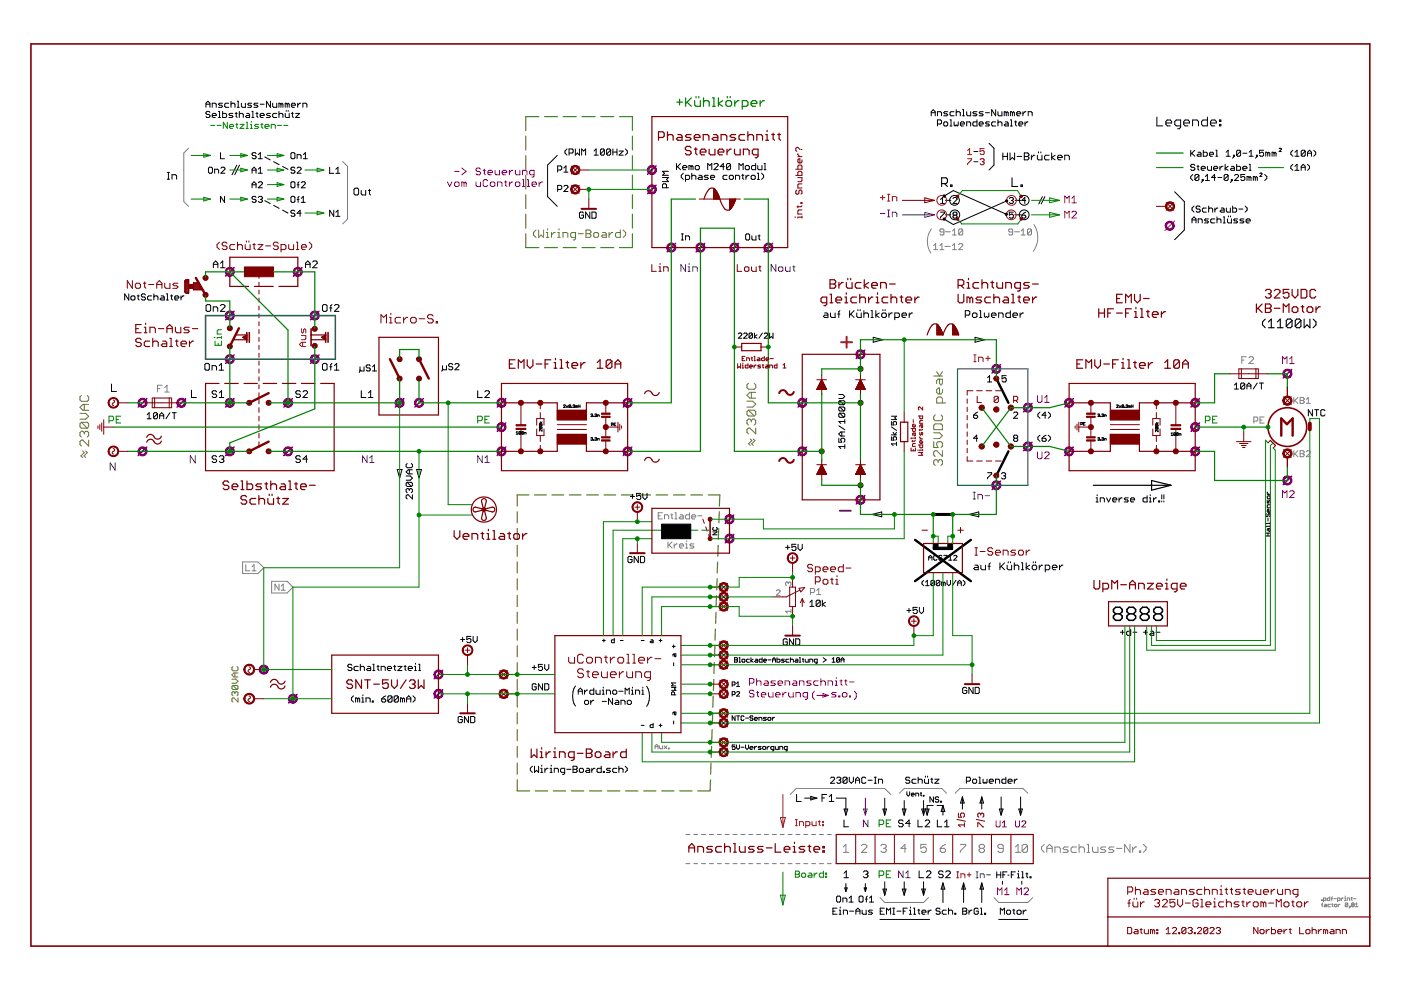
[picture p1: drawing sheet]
<svg xmlns="http://www.w3.org/2000/svg" width="297mm" height="210mm" viewBox="0 0 297 210" stroke-linecap="round" stroke-linejoin="round" font-family="sans-serif">
<g fill="none" stroke="#800080" stroke-width=".21">
<path d="M94.9 38.6l.4 .9 .5-.9M96.4 36.3h.9M96.4 38.8l.2-.2h.5l.2 .2v.5l-.2 .2h-.5l-.2-.2zM97.9 35.6l.9 .7-.9 .8M98.4 38.8l-.5-.2v.9M98.4 38.8v.7M98.4 38.8l.2-.2 .2 .2v.7M100.9 38.6v.7l.3 .2h.7v-.9M101.9 35.9l-.3-.3h-.4l-.3 .5 .3 .2h.4l.3 .5-.3 .3h-.4l-.3-.3M102.4 36.1h.5M102.7 35.9v.9l.2 .3M103.4 38.3l-.2-.2h-.5l-.3 .2v1l.3 .2h.5l.2-.2"/>
<path d="M103.4 36.6h1v-.3l-.2-.2h-.5l-.3 .2v.5l.3 .3h.5M103.9 38.8l.3-.2h.5l.2 .2v.5l-.2 .2h-.5l-.3-.2zM105 36.1v.7l.2 .3h.7v-1M105.5 39.5v-.9h.7l.2 .2v.7M106.5 36.6h.9v-.3l-.2-.2h-.5l-.2 .2v.5l.2 .3h.5M107 38.6h.5M107.2 38.3v1l.3 .2M108 36.1v1M108 38.6v.9M108.7 36.1h-.2l-.5 .5M108.7 38.6h-.2l-.5 .5M109.3 36.1v.7l.2 .3h.7v-1"/>
<path d="M109.5 38.6h.5l.2 .2v.5l-.2 .2h-.5l-.2-.2v-.5zM110.8 37.1v-1h.7l.2 .2v.8M110.8 39.5h.5M110.8 38.1h.2v1.4M111.8 39.5h.5M111.8 38.1h.2v1.4M112.8 39.1h.9l-.2-.5h-.5l-.2 .2v.5l.2 .2h.5M113.2 37.1h-.7l-.2-.3v-.5l.2-.2h.7v1.2l-.4 .2M114.3 38.6v.9M115 38.6h-.2l-.5 .5M225.7 43v-1.4l.5 .5 .5-.5v1.4M225.7 46.2v-1.4l.5 .5 .5-.5v1.4"/>
<path d="M227.3 45l.2-.2h.5l.2 .2v.3l-.9 .9h.9M227.3 42.1l.4-.5v1.4M227.3 43h.9M249 46.8l-2 2.1M271.9 77.1v-1.5l.5 .5 .5-.5v1.5M273.4 76.1l.5-.5v1.5M273.4 77.1h1M220 83.9v1.2l.2 .2h.5l.2-.2v-1.2M220 95.8v1.2l.2 .3h.5l.2-.3v-1.2M221.5 85.3h.9M221.5 84.3l.5-.4v1.4M221.5 96.1l.2-.3h.5l.2 .3v.2l-.9 1h.9"/>
<path d="M271.9 105.5v-1.4l.5 .4 .5-.4v1.4M273.4 104.3l.3-.2h.4l.3 .2v.2l-1 1h1M158.9 144.8h.7l.3-.2v-.5l-.3-.2h-.7v1.4M159.9 146.6l-.3-.3h-.5l-.2 .3v.2l.2 .3h.5l.3 .2v.3l-.3 .2h-.5l-.2-.2M160.4 143.9v1.4M160.4 144.6l.2-.2h.5l.3 .2v.7M160.4 146.8h.5M160.6 146.6v1l.3 .2M161.4 147.3h1l-.3-.5h-.5l-.2 .3v.5l.2 .2h.5M162.2 144.4h.4l.3 .2v.7h-.7l-.3-.2 .3-.3h.7M162.9 146.8v.8l.3 .2h.7v-1M164.4 144.4h-.7l-.3 .2 .3 .2h.4l.3 .3-.3 .2h-.7"/>
<path d="M164.4 147.3h1l-.2-.5h-.5l-.3 .3v.5l.3 .2h.5M165 144.8h.9v-.2l-.2-.2h-.5l-.2 .2v.5l.2 .2h.5M166 146.8v1M166.5 145.3v-.9h.7l.2 .2v.7M166.7 146.8h-.3l-.4 .5M167.2 146.8v.8l.3 .2h.7v-1M168.2 144.4h.5l.2 .2v.7h-.7l-.2-.2 .2-.3h.7M168.7 147.8v-1h.8l.2 .3v.7M169.5 145.3v-.9h.7l.3 .2v.7M171.2 147.8h-.7l-.3-.2v-.5l.3-.3h.7v1.2l-.2 .3h-.3M172 144.4h-.7l-.3 .2 .3 .2h.4l.3 .3-.3 .2h-.7M172.7 146.5l-.4 .5v.8l.4 .5"/>
<path d="M173.2 147.4h2.4M173.5 144.4h-.7l-.3 .2v.5l.3 .2h.7M174 144.6l.3-.2h.5l.2 .2v.7M174 143.9v1.4M174.5 147l1.1 .4-1.1 .4zM175.6 145.3v-.9h.7l.2 .2v.7M177.1 144.4h.2v.9M177.1 145.3h.4M177.3 146.8h-.7l-.3 .3 .3 .2h.4l.3 .3-.3 .2h-.7M177.3 143.6v.3M177.8 147.6h.3v.2h-.3zM178.1 144.4h.5"/>
<path d="M178.3 144.1v1l.3 .2M178.6 147.1l.2-.3h.5l.3 .3v.5l-.3 .2h-.5l-.2-.2zM179.1 144.4h.5M179.3 144.1v1l.3 .2M180.1 144.6h1M180.1 147.6h.2v.2h-.2zM181.2 146.5l.3 .5v.8l-.3 .5M211.2 174v1.1l.2 .2h.4l.2-.2v-1.1M212.5 175.3h.9M212.5 174.5l.4-.5v1.3M215.3 174v1.1l.2 .2h.4l.3-.2v-1.1M216.6 174.2l.3-.2h.4l.2 .2v.3l-.9 .8h.9"/>
<path d="M211.5 189.7v-1.4l.4 .4 .5-.4v1.4M213 188.7l.5-.4v1.4M213 189.7h1M215.6 189.7v-1.4l.5 .4 .5-.4v1.4M217.1 188.5l.2-.2h.5l.3 .2v.2l-1 1h1"/>
</g>
<g fill="#800080" stroke="#800080" stroke-width=".21">
<path d="M55.1 141.4a.98 .98 0 0 1 1.6 0 .98 .98 0 0 1-.5 1.5 .98 .98 0 0 1-1.3-.9h.4a.66 .66 0 0 1 .9-.6 .66 .66 0 0 1 .2 1.1 .66 .66 0 0 1-1.1-.3v-.2h-.4z" fill-rule="evenodd"/>
<path d="M61.3 147.6a.97 .97 0 0 1 1.6 0 .97 .97 0 0 1-.5 1.5 .97 .97 0 0 1-1.3-1h.3a.64 .64 0 0 1 .9-.6 .64 .64 0 0 1 .2 1.1 .64 .64 0 0 1-1-.3l-.1-.2h-.3z" fill-rule="evenodd"/>
<path d="M137.4 35.5a.98 .98 0 0 1 1.6-.1 .98 .98 0 0 1-.5 1.5 .98 .98 0 0 1-1.3-.9h.4a.65 .65 0 0 1 .8-.6 .65 .65 0 0 1 .3 1.1 .65 .65 0 0 1-1.1-.3v-.2h-.4z" fill-rule="evenodd"/>
<path d="M137.4 39.6a.98 .98 0 0 1 1.6-.1 .98 .98 0 0 1-.5 1.6 .98 .98 0 0 1-1.3-.9h.4a.65 .65 0 0 1 .8-.7 .65 .65 0 0 1 .3 1.1 .65 .65 0 0 1-1.1-.2v-.2h-.4z" fill-rule="evenodd"/>
<path d="M217.1 85.9a.98 .98 0 0 1 1.6-.1 .98 .98 0 0 1-.4 1.5 .98 .98 0 0 1-1.3-.9h.3a.65 .65 0 0 1 .8-.6 .65 .65 0 0 1 .3 1.1 .65 .65 0 0 1-1.1-.3v-.2h-.3z" fill-rule="evenodd"/>
<path d="M217.1 94.1a.98 .98 0 0 1 1.6-.1 .98 .98 0 0 1-.4 1.6 .98 .98 0 0 1-1.3-.9h.3a.65 .65 0 0 1 .9-.7 .65 .65 0 0 1 .2 1.1 .65 .65 0 0 1-1.1-.2v-.2h-.3z" fill-rule="evenodd"/>
<path d="M47.9 84.8a.97 .97 0 0 1 1.6 0 .97 .97 0 0 1-.5 1.5 .97 .97 0 0 1-1.2-.9h.3a.65 .65 0 0 1 .9-.5 .65 .65 0 0 1 .1 1.1 .65 .65 0 0 1-1-.4v-.2h-.3z" fill-rule="evenodd"/>
<path d="M47.9 95.1a.97 .97 0 0 1 1.6 0 .97 .97 0 0 1-.5 1.5 .97 .97 0 0 1-1.2-.9h.3a.64 .64 0 0 1 .9-.6 .64 .64 0 0 1 .1 1.1 .64 .64 0 0 1-1-.3v-.2h-.3z" fill-rule="evenodd"/>
<path d="M29.6 84.6a.98 .98 0 0 1 1.5 .4 .98 .98 0 0 1-.7 1.4 .98 .98 0 0 1-1.2-1h.4a.66 .66 0 0 1 .9-.5 .66 .66 0 0 1 .1 1.1 .66 .66 0 0 1-1-.4v-.2h-.4z" fill-rule="evenodd"/>
<path d="M60.3 84.8a.97 .97 0 0 1 1.6 0 .97 .97 0 0 1-.5 1.5 .97 .97 0 0 1-1.3-.9h.3a.66 .66 0 0 1 1-.5 .66 .66 0 0 1 .1 1.1 .66 .66 0 0 1-1-.4l-.1-.2h-.3z" fill-rule="evenodd"/>
<path d="M60.5 94.9a.97 .97 0 0 1 1.5 .4 .97 .97 0 0 1-.7 1.4 .97 .97 0 0 1-1.2-1h.3a.65 .65 0 0 1 1-.6 .65 .65 0 0 1 .1 1.1 .65 .65 0 0 1-1-.3l-.1-.2h-.3z" fill-rule="evenodd"/>
<path d="M132.3 84.8a.98 .98 0 0 1 1.6 0 .98 .98 0 0 1-.5 1.5 .98 .98 0 0 1-1.3-.9h.3a.65 .65 0 0 1 .9-.6 .65 .65 0 0 1 .2 1 .65 .65 0 0 1-1-.2l-.1-.2h-.3z" fill-rule="evenodd"/>
<path d="M169.3 84.8a.97 .97 0 0 1 1.6 0 .97 .97 0 0 1-.5 1.5 .97 .97 0 0 1-1.3-.9h.4a.65 .65 0 0 1 .9-.5 .65 .65 0 0 1 .1 1.1 .65 .65 0 0 1-1-.4v-.2h-.4z" fill-rule="evenodd"/>
<path d="M132.3 95.1a.98 .98 0 0 1 1.6 0 .98 .98 0 0 1-.5 1.5 .98 .98 0 0 1-1.3-.9h.3a.64 .64 0 0 1 .9-.7 .64 .64 0 0 1 .2 1.1 .64 .64 0 0 1-1-.2l-.1-.2h-.3z" fill-rule="evenodd"/>
<path d="M169.3 95.1a.97 .97 0 0 1 1.6 0 .97 .97 0 0 1-.5 1.5 .97 .97 0 0 1-1.3-.9h.4a.64 .64 0 0 1 .9-.6 .64 .64 0 0 1 .1 1.1 .64 .64 0 0 1-1-.3v-.2h-.4z" fill-rule="evenodd"/>
<path d="M210.4 77.6a.98 .98 0 0 1 1.6 0 .98 .98 0 0 1-.4 1.5 .98 .98 0 0 1-1.3-.9h.3a.64 .64 0 0 1 .9-.6 .64 .64 0 0 1 .2 1 .64 .64 0 0 1-1.1-.2v-.2h-.3z" fill-rule="evenodd"/>
<path d="M210.4 102.3a.98 .98 0 0 1 1.6 0 .98 .98 0 0 1-.4 1.5 .98 .98 0 0 1-1.3-.9h.3a.65 .65 0 0 1 .9-.6 .65 .65 0 0 1 .2 1 .65 .65 0 0 1-1.1-.2v-.2h-.3z" fill-rule="evenodd"/>
<path d="M272.2 78.7a.98 .98 0 0 1 1.5 0 .98 .98 0 0 1-.4 1.5 .98 .98 0 0 1-1.3-1h.3a.66 .66 0 0 1 1-.5 .66 .66 0 0 1 .1 1.1 .66 .66 0 0 1-1.1-.4v-.2h-.3z" fill-rule="evenodd"/>
<path d="M181.9 105.2a.98 .98 0 0 1 1.4 .4 .98 .98 0 0 1-.6 1.3 .98 .98 0 0 1-1.2-.9h.3a.65 .65 0 0 1 .9-.6 .65 .65 0 0 1 .2 1.1 .65 .65 0 0 1-1.1-.3v-.2h-.3z" fill-rule="evenodd"/>
<path d="M162.1 51.9a.98 .98 0 0 1 1.6 0 .98 .98 0 0 1-.5 1.5 .98 .98 0 0 1-1.3-.9h.3a.65 .65 0 0 1 .9-.6 .65 .65 0 0 1 .2 1 .65 .65 0 0 1-1-.2l-.1-.2h-.3z" fill-rule="evenodd"/>
<path d="M141.5 51.9a.98 .98 0 0 1 1.6 0 .98 .98 0 0 1-.5 1.5 .98 .98 0 0 1-1.2-.9h.3a.65 .65 0 0 1 .9-.5 .65 .65 0 0 1 .1 1 .65 .65 0 0 1-1-.3v-.2h-.3z" fill-rule="evenodd"/>
<path d="M147.7 51.9a.98 .98 0 0 1 1.6 0 .98 .98 0 0 1-.5 1.5 .98 .98 0 0 1-1.3-.9h.3a.65 .65 0 0 1 .9-.6 .65 .65 0 0 1 .2 1 .65 .65 0 0 1-1-.2l-.1-.2h-.3z" fill-rule="evenodd"/>
<path d="M154.9 51.9a.98 .98 0 0 1 1.6 0 .98 .98 0 0 1-.5 1.5 .98 .98 0 0 1-1.3-.9h.3a.65 .65 0 0 1 .9-.6 .65 .65 0 0 1 .2 1 .65 .65 0 0 1-1-.2l-.1-.2h-.3z" fill-rule="evenodd"/>
<path d="M47.9 66.3a.98 .98 0 0 1 1.6 0 .98 .98 0 0 1-.5 1.5 .98 .98 0 0 1-1.2-.9h.3a.65 .65 0 0 1 .9-.5 .65 .65 0 0 1 .1 1 .65 .65 0 0 1-1-.3v-.2h-.3z" fill-rule="evenodd"/>
<path d="M65.9 66.3a.99 .99 0 0 1 1.6 0 .99 .99 0 0 1-.5 1.5 .99 .99 0 0 1-1.3-.9h.4a.65 .65 0 0 1 .9-.6 .65 .65 0 0 1 .2 1 .65 .65 0 0 1-1.1-.2v-.2h-.4z" fill-rule="evenodd"/>
<path d="M181.9 74.3a.97 .97 0 0 1 1.4 .4 .97 .97 0 0 1-.7 1.4 .97 .97 0 0 1-1.1-1h.3a.65 .65 0 0 1 .9-.5 .65 .65 0 0 1 .2 1.1 .65 .65 0 0 1-1.1-.4v-.2h-.3z" fill-rule="evenodd"/>
<path d="M247.2 47.3a.98 .98 0 0 1 1.6 0 .98 .98 0 0 1-.5 1.5 .98 .98 0 0 1-1.3-.9h.4a.65 .65 0 0 1 .8-.7 .65 .65 0 0 1 .3 1.1 .65 .65 0 0 1-1.1-.2v-.2h-.4z" fill-rule="evenodd"/>
<path d="M48.2 75.4a.98 .98 0 0 1 1.4 .3 .98 .98 0 0 1-.7 1.4 .98 .98 0 0 1-1.1-.9h.3a.65 .65 0 0 1 .9-.6 .65 .65 0 0 1 .1 1.1 .65 .65 0 0 1-1-.4v-.1h-.3z" fill-rule="evenodd"/>
<path d="M66.1 75.4a.99 .99 0 0 1 1.5 .3 .99 .99 0 0 1-.7 1.4 .99 .99 0 0 1-1.2-.9h.4a.65 .65 0 0 1 .9-.7 .65 .65 0 0 1 .2 1.1 .65 .65 0 0 1-1.1-.3v-.1h-.4z" fill-rule="evenodd"/>
<path d="M105.5 84.8a.97 .97 0 0 1 1.6 0 .97 .97 0 0 1-.5 1.5 .97 .97 0 0 1-1.3-.9h.4a.66 .66 0 0 1 .9-.5 .66 .66 0 0 1 .2 1.1 .66 .66 0 0 1-1.1-.4v-.2h-.4z" fill-rule="evenodd"/>
<path d="M105.5 95.1a.97 .97 0 0 1 1.6 0 .97 .97 0 0 1-.5 1.5 .97 .97 0 0 1-1.3-.9h.4a.65 .65 0 0 1 .9-.6 .65 .65 0 0 1 .2 1.1 .65 .65 0 0 1-1.1-.3v-.2h-.4z" fill-rule="evenodd"/>
<path d="M105.5 90a.97 .97 0 0 1 1.6 0 .97 .97 0 0 1-.5 1.5 .97 .97 0 0 1-1.3-.9h.4a.66 .66 0 0 1 .9-.6 .66 .66 0 0 1 .2 1.1 .66 .66 0 0 1-1.1-.3v-.2h-.4z" fill-rule="evenodd"/>
<path d="M48.2 56.9a.97 .97 0 0 1 1.4 .3 .97 .97 0 0 1-.7 1.4 .97 .97 0 0 1-1.1-1h.3a.65 .65 0 0 1 .9-.5 .65 .65 0 0 1 .1 1.1 .65 .65 0 0 1-1-.4v-.2h-.3z" fill-rule="evenodd"/>
<path d="M62.3 57.1a.98 .98 0 0 1 1.6 0 .98 .98 0 0 1-.5 1.5 .98 .98 0 0 1-1.3-1h.4a.66 .66 0 0 1 .9-.5 .66 .66 0 0 1 .2 1.1 .66 .66 0 0 1-1.1-.4v-.2h-.4z" fill-rule="evenodd"/>
<path d="M37.9 84.6a.97 .97 0 0 1 1.4 .4 .97 .97 0 0 1-.7 1.4 .97 .97 0 0 1-1.1-1h.3a.65 .65 0 0 1 .9-.5 .65 .65 0 0 1 .2 1.1 .65 .65 0 0 1-1.1-.4v-.2h-.3z" fill-rule="evenodd"/>
<path d="M83.9 84.8a.97 .97 0 0 1 1.6 0 .97 .97 0 0 1-.5 1.5 .97 .97 0 0 1-1.2-.9h.3a.65 .65 0 0 1 .9-.6 .65 .65 0 0 1 .2 1 .65 .65 0 0 1-1.1-.2v-.2h-.3z" fill-rule="evenodd"/>
<path d="M88.1 84.8a.97 .97 0 0 1 1.5 0 .97 .97 0 0 1-.5 1.5 .97 .97 0 0 1-1.2-.9h.3a.66 .66 0 0 1 1-.5 .66 .66 0 0 1 .1 1.1 .66 .66 0 0 1-1.1-.4v-.2h-.3z" fill-rule="evenodd"/>
<path d="M92.2 142.4a.98 .98 0 0 1 1.5 0 .98 .98 0 0 1-.4 1.5 .98 .98 0 0 1-1.3-.9h.3a.65 .65 0 0 1 .9-.6 .65 .65 0 0 1 .2 1 .65 .65 0 0 1-1-.2l-.1-.2h-.3z" fill-rule="evenodd"/>
<path d="M92.2 146.5a.98 .98 0 0 1 1.6 0 .98 .98 0 0 1-.5 1.5 .98 .98 0 0 1-1.3-.9h.3a.65 .65 0 0 1 .9-.6 .65 .65 0 0 1 .2 1.1 .65 .65 0 0 1-1-.3l-.1-.2h-.3z" fill-rule="evenodd"/>
<path d="M272.2 101.3a.98 .98 0 0 1 1.5 0 .98 .98 0 0 1-.4 1.5 .98 .98 0 0 1-1.3-.9h.3a.66 .66 0 0 1 1-.6 .66 .66 0 0 1 .1 1.1 .66 .66 0 0 1-1.1-.3v-.2h-.3z" fill-rule="evenodd"/>
<path d="M225.9 95.1a.98 .98 0 0 1 1.6 0 .98 .98 0 0 1-.5 1.5 .98 .98 0 0 1-1.3-.9h.3a.64 .64 0 0 1 .9-.7 .64 .64 0 0 1 .2 1.1 .64 .64 0 0 1-1-.2l-.1-.2h-.3z" fill-rule="evenodd"/>
<path d="M225.9 84.8a.98 .98 0 0 1 1.6 0 .98 .98 0 0 1-.5 1.5 .98 .98 0 0 1-1.3-.9h.3a.65 .65 0 0 1 .9-.6 .65 .65 0 0 1 .2 1 .65 .65 0 0 1-1-.2l-.1-.2h-.3z" fill-rule="evenodd"/>
<path d="M252.6 95.1a.97 .97 0 0 1 1.6 0 .97 .97 0 0 1-.5 1.5 .97 .97 0 0 1-1.3-.9h.4a.64 .64 0 0 1 .8-.7 .64 .64 0 0 1 .3 1.1 .64 .64 0 0 1-1.1-.2v-.2h-.4z" fill-rule="evenodd"/>
<path d="M252.6 84.8a.97 .97 0 0 1 1.6 0 .97 .97 0 0 1-.5 1.5 .97 .97 0 0 1-1.3-.9h.4a.65 .65 0 0 1 .8-.6 .65 .65 0 0 1 .3 1 .65 .65 0 0 1-1.1-.2v-.2h-.4z" fill-rule="evenodd"/>
<path d="M252.6 90a.97 .97 0 0 1 1.6 0 .97 .97 0 0 1-.5 1.5 .97 .97 0 0 1-1.3-.9h.4a.65 .65 0 0 1 .8-.7 .65 .65 0 0 1 .3 1.1 .65 .65 0 0 1-1.1-.2v-.2h-.4z" fill-rule="evenodd"/>
<path d="M29.4 95.1a.98 .98 0 0 1 1.6 0 .98 .98 0 0 1-.5 1.5 .98 .98 0 0 1-1.3-.9h.4a.65 .65 0 0 1 .9-.6 .65 .65 0 0 1 .1 1.1 .65 .65 0 0 1-1-.3v-.2h-.4z" fill-rule="evenodd"/>
<path d="M153.9 113.6a.98 .98 0 0 1 1.6 0 .98 .98 0 0 1-.5 1.5 .98 .98 0 0 1-1.3-.9h.3a.65 .65 0 0 1 1-.5 .65 .65 0 0 1 .1 1 .65 .65 0 0 1-1-.3l-.1-.2h-.3z" fill-rule="evenodd"/>
<path d="M153.9 109.5a.97 .97 0 0 1 1.6 0 .97 .97 0 0 1-.5 1.5 .97 .97 0 0 1-1.3-.9h.3a.65 .65 0 0 1 1-.5 .65 .65 0 0 1 .1 1 .65 .65 0 0 1-1-.3l-.1-.2h-.3z" fill-rule="evenodd"/>
</g>
<g fill="none" stroke="#800080" stroke-width=".34">
<path d="M139.1 35.1l-1.8 1.8M139.1 39.3l-1.8 1.8M49.6 56.7l-1.8 1.8M64 56.7l-1.8 1.8M143.2 51.6l-1.8 1.8M149.4 51.6l-1.8 1.8M156.6 51.6l-1.8 1.8M163.8 51.6l-1.8 1.8M49.6 66l-1.8 1.8M49.6 75.2l-1.8 1.8M67.6 75.2l-1.8 1.8M67.6 66l-1.8 1.8"/>
<path d="M183.3 74.2l-1.8 1.8M212.1 77.3l-1.8 1.8M273.9 78.3l-1.8 1.8M31.1 84.5l-1.8 1.8M31.1 94.8l-1.8 1.8M39.3 84.5l-1.8 1.8M49.6 84.5l-1.8 1.8M49.6 94.8l-1.8 1.8M62 84.5l-1.8 1.8M62 94.8l-1.8 1.8M85.6 84.5l-1.8 1.8M89.7 84.5l-1.8 1.8"/>
<path d="M107.2 94.8l-1.8 1.8M107.2 89.7l-1.8 1.8M107.2 84.5l-1.8 1.8M134 84.5l-1.8 1.8M134 94.8l-1.8 1.8M171 94.8l-1.8 1.8M171 84.5l-1.8 1.8M218.8 93.8l-1.8 1.8M218.8 85.5l-1.8 1.8M227.6 94.8l-1.8 1.8M227.6 84.5l-1.8 1.8M254.3 84.5l-1.8 1.8"/>
<path d="M254.3 89.7l-1.8 1.8M254.3 94.8l-1.8 1.8M155.6 113.3l-1.8 1.8M155.6 109.2l-1.8 1.8M183.3 105.1l-1.8 1.8M212.1 102l-1.8 1.8M273.9 101l-1.8 1.8M63 147.2l-1.8 1.9M93.9 146.2l-1.8 1.8M93.9 142.1l-1.8 1.8"/>
</g>
<g fill="none" stroke="#808000" stroke-width=".21">
<path d="M113.6 48.8l-.5 .5v.5l.5 .5M114.2 48.8v1.5l.5-.5 .6 .5v-1.5M115.8 49.3h.3v1M115.8 50.3h.6M116.1 48.5v.3M116.9 49.3v1M117.7 49.3h-.3l-.5 .5M118.3 49.3h.2v1M118.3 50.3h.5M118.5 48.5v.3M119.4 50.3v-1h.7l.3 .3v.7M122 50.3h-.8l-.2-.2v-.5l.2-.3h.8v1.3l-.2 .3h-.3"/>
<path d="M122.6 49.6h1.1M124.2 48.8h.8l.3 .2v.3l-.3 .3 .3 .2v.3l-.3 .2h-.8zM124.2 49.6h.8M125.9 49.6l.2-.3h.6l.2 .3v.5l-.2 .2h-.6l-.2-.2zM127.8 49.3h.5l.2 .3v.7h-.7l-.3-.2 .3-.3h.7M129.1 49.3v1M129.9 49.3h-.2l-.6 .5M131.5 48.8v1.5h-.8l-.2-.2v-.5l.2-.3h.8M132.1 48.8l.6 .5v.5l-.6 .5M198 79.7h1.8M198.6 78.8l.6 .9 .6-.9M17 87.7h1.2l.6 .6-.6 .6h-1.2"/>
<path d="M17.3 83.9l-.3 .3v.6l.3 .3h1.2l.3-.3v-.6l-.3-.3M17.3 89.5h1.2l.3 .4v.6l-.3 .3M17.3 89.5l-.3 .4v.6l.3 .3h1.2M17.3 89.5l1.2 1.3M17.5 95.6l.4 .4-.7 .7 .3 .3M17.9 91.7l.3-.3h.3l.3 .3v.7l-.3 .3M17.9 91.7l-.3-.3h-.3l-.3 .3v.7l.3 .3M17.9 85.7v1.3M17.9 91.7v.4M18.2 95.6l.3 .4-.7 .7 .4 .3M18.8 93.3v1.3l-1.2-1.3h-.3l-.3 .3v.7l.3 .3M18.8 85.7h-1.2l-.6 .7 .6 .6h1.2"/>
<path d="M158.4 85.1h1.2l.6 .6-.6 .6h-1.2M158.7 87h1.2l.3 .3v.6l-.3 .3M158.7 81.3l-.3 .3v.6l.3 .3h1.2l.3-.3v-.6l-.3-.3M158.7 87l-.3 .3v.6l.3 .3h1.2M158.7 87l1.2 1.2M159.1 93.1l.3 .3-.7 .7 .4 .3M159.3 89.2l.3-.3h.3l.3 .3v.6l-.3 .3M159.3 89.2l-.3-.3h-.3l-.3 .3v.6l.3 .3M159.3 83.2v1.2M159.3 89.2v.3M159.7 93.1l.4 .3-.7 .7 .3 .3M160.2 90.8v1.2l-1.2-1.2h-.3l-.3 .3v.6l.3 .3"/>
<path d="M160.2 83.2h-1.2l-.6 .6 .6 .6h1.2M198 90.2l.3-.3h1.2l.3 .3v.9h-1.8zM198 93.7v1.2h.9l-.3-.6v-.3l.3-.3h.6l.3 .3v.6l-.3 .3M198 91.8h1.2l.6 .6-.6 .6h-1.2M198.3 88l-.3 .3v.6l.3 .3h1.2l.3-.3v-.6l-.3-.3M198.9 97.7l-.3-.2h-.3l-.3 .2v.7l.3 .3M198.9 97.7l.3-.2h.3l.3 .2v.7l-.3 .3M198.9 97.7v.4M199.2 80.4v.9l.3 .3 .3-.3v-.9h-.9l-.3 .3v.6M199.8 95.5v1.3l-1.2-1.3h-.3l-.3 .4v.6l.3 .3M199.8 82.6v.6l-.3 .3h-.6l-.3-.3v-.6l.3-.3h.3v1.2M199.8 85.4v-.9l-.3-.3h-.6l-.3 .3v.9h1.8"/>
<path d="M49.2 144h.8l.5 .4-.5 .5h-.8M49.4 141.4l-.2 .2v.4l.2 .2h.8l.3-.2v-.4l-.3-.2M49.4 145.3h.8l.3 .2v.5l-.3 .2M49.4 145.3l-.2 .2v.5l.2 .2h.8M49.4 145.3l.8 .9M49.8 146.9l.2-.2 .5 .2v.4l-.3 .2M49.8 146.9l-.2-.2-.4 .2v.4l.2 .2M49.8 142.7v.8M49.8 146.9v.2M50.5 148v.8l-.9-.8-.4 .2v.4l.2 .2M50.5 142.7h-.9l-.4 .4 .4 .4h.9"/>
</g>
<g fill="none" stroke="#808000" stroke-width=".25">
<path d="M111.5 28.9v2.9M111.5 33v2.9M111.5 37.1v3M114.2 24.7h-2.7v3M115.4 24.7h2.8M119.4 24.7h2.8M123.4 24.7h2.8M127.4 24.7h2.7M131.3 24.7h2.8v3M134.1 28.9v2.9M134.1 33v2.9M134.1 37.1v3"/>
<path d="M111.5 49.6v2.9h2.7M111.5 41.3v2.9M111.5 45.4v3M115.4 52.5h2.8M119.4 52.5h2.8M123.4 52.5h2.8M127.4 52.5h2.7M134.1 41.3v2.9M134.1 45.4v3M134.1 49.6v2.9h-2.8M109.7 108.5v2.3M109.7 112.1v2.3"/>
<path d="M109.7 115.6v2.3M109.7 119.2v2.3M112.1 104.9h-2.4v2.4M113.3 104.9h2.5M117 104.9h2.5M120.7 104.9h2.5M124.4 104.9h2.5M128.1 104.9h2.4M131.7 104.9h2.5M135.4 104.9h2.5M139.1 104.9h2.5M142.8 104.9h2.4"/>
<path d="M146.5 104.9h2.4M150.2 104.9h2.4l-.1 2.4M152.1 119.2v2.3M152.3 115.6l-.1 2.3M152.4 112.1l-.1 2.3M152.5 108.5l-.1 2.3M109.7 122.7v2.4M109.7 126.3v2.3M109.7 129.8v2.4M109.7 133.4v2.3M109.7 136.9v2.4M151.6 136.9l-.1 2.4"/>
<path d="M151.7 133.4l-.1 2.3M151.8 129.8l-.1 2.4M151.9 126.3l-.1 2.3M152 122.7v2.4M109.7 140.5v2.3M109.7 144v2.4M109.7 147.6v2.3M109.7 151.1v2.4M109.7 154.7v2.3M109.7 158.2v2.4M150.9 158.2l-.1 2.4M151 154.7l-.1 2.3"/>
<path d="M151.1 151.1l-.1 2.4M151.2 147.6l-.1 2.3M151.3 144v2.4M151.4 140.5v2.3M109.7 161.8v2.3M109.7 165.4v2.3h2.6M113.5 167.7h2.6M117.3 167.7h2.6M121.2 167.7h2.6M125 167.7h2.6M128.8 167.7h2.6M132.6 167.7h2.7"/>
<path d="M136.5 167.7h2.6M140.3 167.7h2.6M144.1 167.7h2.6M150.6 165.4v2.3h-2.7M150.7 161.8v2.3"/>
</g>
<g fill="none" stroke="#000" stroke-width=".21">
<path d="M35.5 38h.4M35.5 36.6h.4M35.7 36.6v1.4M36.5 38v-1h.7l.2 .3v.7M43.7 22.8v-.9l.4-.4 .4 .4v.9M43.7 22.1h.8M44.2 35.7l.2-.2h.4l.2 .2v.8l-.2 .2h-.4l-.2-.2zM44.5 23.8l-.2-.2h-.4l-.2 .2 .2 .5h.4l.2 .2-.2 .4h-.4l-.2-.2M45 22.8v-.9h.6l.2 .2v.7M45 24.5h.8l-.2-.5h-.4l-.2 .3v.4l.2 .2h.4M45.5 36.7v-.8h.6l.3 .2v.6M46.3 23.6h.2v1.3"/>
<path d="M46.3 24.9h.5M46.8 32.4v1.3h.8M46.8 35.7l.3-.2h.4l.2 .2v.2l-.9 .8h.9M47.2 21.9h-.7l-.2 .2 .2 .2h.5l.2 .2-.2 .3h-.7M47.2 23.6v1.3h.6l.2-.2v-.4l-.2-.3h-.6M48.5 21.9h-.6l-.3 .2v.4l.3 .3h.6M49 22.1l.2-.2h.4l.2 .2v.7M49 21.5v1.3M49.4 24h-.7l-.2 .3 .2 .2h.5l.2 .2-.2 .2h-.7M49.9 24h.4M50.1 23.8v.9l.2 .2M50.2 35l-1 2.1"/>
<path d="M50.3 22.8h.4M50.3 21.5h.2v1.3M50.7 24.3l.2-.3h.5l.2 .3v.6M50.7 23.6v1.3M50.8 35l-1 2.1M51.2 21.9v.6l.2 .3h.6v-.9M52.3 24h.4l.2 .3v.6h-.6l-.2-.2 .2-.2h.6M53.4 21.9h-.7l-.2 .2 .2 .2h.4l.3 .2-.3 .3h-.6M53.4 23.6h.2v1.3M53.4 24.9h.4M53.4 36.1h.9M53.4 36.7v-.8l.5-.4 .4 .4v.8"/>
<path d="M53.4 39.8v-.8l.5-.5 .4 .5v.8M53.4 39.2h.9M54.3 24h.4M54.3 32.6l-.2-.2h-.4l-.3 .2 .3 .4h.4l.2 .2-.2 .5h-.4l-.3-.3M54.5 23.8v.9l.2 .2M54.7 21.9h-.7l-.2 .2 .2 .2h.5l.2 .2-.2 .3h-.7M54.8 36.7h.8M54.8 38.8l.2-.3h.4l.2 .3v.2l-.8 .8h.8M54.8 32.8l.4-.4v1.3M54.8 35.9l.4-.4v1.2M54.8 33.7h.8M55.2 22.1h.8"/>
<path d="M55.2 24.5h.8l-.2-.5h-.4l-.2 .3v.4l.2 .2h.4M56.1 33.3l1.2 .6M57.3 21.5v1.3l-.8-1.3v1.3M57.3 24h-.6l-.2 .3 .2 .2h.4l.2 .2-.2 .2h-.6M57.8 21.9v.6l.2 .3h.7v-.9M58 34.3l1.2 .6M58.7 24h-.7l-.2 .3v.4l.2 .2h.7M59.1 23.6v1.3M59.1 24.3l.3-.3h.4l.2 .3v.6M59.6 22.1l-.5-.2v.9M59.6 22.1v.7M59.6 22.1l.2-.2 .2 .2v.7"/>
<path d="M59.9 35.3l1.2 .6M60.5 24v.7l.2 .2h.6v-.9M60.7 23.4v.2M60.9 22.1l-.4-.2v.9M60.9 22.1v.7M60.9 22.1l.2-.2 .2 .2v.7M61.1 23.4v.2M61.7 38.8l.2-.3h.4l.2 .3v.8l-.2 .2h-.4l-.2-.2zM61.8 22.3h.8l-.2-.4h-.4l-.2 .2v.4l.2 .3h.4M61.8 24h.4M61.9 32.4h.4l.2 .2v.8l-.2 .3h-.4l-.2-.3v-.8zM62 23.8v.9l.2 .2"/>
<path d="M62.5 35.7l-.2-.2h-.4l-.2 .2 .2 .4h.4l.2 .2-.2 .4h-.4l-.2-.2M62.7 24h.8l-.8 .9h.8M63 35.7l.2-.2h.4l.2 .2v.2l-.8 .8h.8M63 33.7v-.9h.6l.2 .2v.7M63 39.2h.4M63.1 21.9v.9M63.4 38.5l-.2 .3v1M63.8 21.9h-.3l-.4 .4M63.9 38.8l.2-.3h.4l.2 .3v.2l-.8 .8h.8M64.2 22.8v-.9h.7l.2 .2v.7M64.3 32.8l.4-.4v1.3M64.3 33.7h.9"/>
<path d="M69.9 35.5v1.2h.9M71.2 36.7h.9M71.2 35.9l.4-.4v1.2M118.2 33l-2.1 2v6.7l2.1 2.1M118.2 36h.7l.2-.2v-.4l-.2-.2h-.7v1.3M119.5 35.6l.5-.4v1.3M119.5 36.5h.9M119.5 39.5l.3-.2h.4l.2 .2v.2l-.9 .9h.9M120.2 31.6l-.4 .4v.4l.4 .5M120.6 32.4h.7l.2-.2v-.4l-.2-.2h-.7v1.3M122 31.6v1.3l.4-.5 .5 .5v-1.3M123.3 32.9v-1.3l.4 .4 .5-.4v1.3"/>
<path d="M126 32l.4-.4v1.3M126 32.9h.8M128.1 31.8l-.2-.2h-.4l-.2 .2v.9M128.1 31.8v.9l-.2 .2h-.4l-.2-.2M128.1 31.8l-.8 .9M129.5 31.8l-.2-.2h-.5l-.2 .2v.9M129.5 31.8v.9l-.2 .2h-.5l-.2-.2M129.5 31.8l-.9 .9M129.9 31.6v1.3M129.9 32.2h.9M130.8 31.6v1.3M131.3 32h.8l-.8 .9h.8"/>
<path d="M132.6 31.6l.4 .4v.4l-.4 .5M140.5 37.6h1.2l-.4 .5 .4 .4h-1.2M141.3 39.8v-.6l-.2-.2h-.4l-.2 .2v.6h1.2M141.7 36.3h-1.2l.4 .4-.4 .5h1.2M143.4 34.7v1.3M143.6 35.3l.7 .7M144.3 34.7l-.9 .8M144.7 35.5h.9l-.2-.4h-.4l-.3 .2v.5l.3 .2h.4M144.9 36.7l-.5 .5v.4l.5 .4M145.3 38h.7l.2-.2v-.4l-.2-.2h-.7v1.3M146.5 35.3l-.4-.2v.9M146.5 35.3v.7"/>
<path d="M146.5 35.3l.2-.2 .2 .2v.7M146.7 37.4l.2-.2h.4l.2 .2v.6M146.7 36.7v1.3M147.6 35.1h.5l.2 .2v.5l-.2 .2h-.5l-.2-.2v-.5zM148.2 37.2h.4l.3 .2v.6h-.7l-.2-.2 .2-.2h.7M150.1 36v-1.3l.4 .4 .4-.4v1.3M150.2 37.2h-.7l-.2 .2 .2 .2h.5l.2 .2-.2 .2h-.7M150.6 37.6h.9l-.2-.4h-.4l-.3 .2v.4l.3 .2h.4M151.4 34.9l.2-.2h.4l.3 .2v.2l-.9 .9h.9M153.6 35.3h-.9l.7-.6v1.3M154.2 37.2h-.7l-.2 .2v.4l.2 .2h.7M154.8 37.2h.5l.2 .2v.4l-.2 .2h-.5l-.2-.2v-.4z"/>
<path d="M154.9 34.9v.9l-.2 .2h-.5l-.2-.2M154.9 34.9l-.2-.2h-.5l-.2 .2v.9M154.9 34.9l-.9 .9M155.9 38v-.8h.7l.2 .2v.6M156.7 36v-1.3l.4 .4 .5-.4v1.3M157.3 37.2h.4M157.5 36.9v.9l.2 .2M158.2 37.2v.8M158.2 35.1h.5l.2 .2v.5l-.2 .2h-.5l-.2-.2v-.5zM158.8 37.2h-.2l-.4 .4M159.5 37.2h.4l.2 .2v.4l-.2 .2h-.4l-.2-.2v-.4zM160.2 34.7v1.3h-.6l-.3-.2v-.5l.3-.2h.6"/>
<path d="M160.6 38h.4M160.6 36.7h.2v1.3M160.7 35.1v.7l.2 .2h.6v-.9M161.5 36.7l.4 .5v.4l-.4 .4M162 36h.4M162 34.7h.2v1.3M197.4 24.6v-.9l.5-.4 .4 .4v.9M197.4 23.9h.9M198.8 24.6v-.9h.6l.2 .2v.7M198.8 26.3h.6l.2-.2v-.5l-.2-.2h-.6v1.3M200.3 25.8h.4l.2 .3v.4l-.2 .2h-.4l-.2-.2v-.4zM200.9 23.7h-.6l-.2 .2 .2 .2h.4l.2 .2-.2 .3h-.6"/>
<path d="M201.4 25.4h.2v1.3M201.4 26.7h.4M202.3 23.7h-.7l-.2 .2v.4l.2 .3h.7M202.3 25.8v.7l.2 .2 .2-.2 .2 .2 .3-.2v-.7M202.7 23.9l.2-.2h.5l.2 .2v.7M202.7 23.3v1.3M203.6 26.3h.9l-.2-.5h-.5l-.2 .3v.4l.2 .2h.5M204.1 24.6h.4M204.1 23.3h.2v1.3M205 23.7v.6l.2 .3h.6v-.9M205 26.7v-.9h.6l.2 .3v.6M206.5 32.1h.8"/>
<path d="M206.5 34.3h.8M207.1 23.7h-.6l-.2 .2 .2 .2h.4l.2 .2-.2 .3h-.6M207.1 25.4v1.3h-.6l-.2-.2v-.4l.2-.3h.6M207.6 26.3h.8l-.2-.5h-.4l-.2 .3v.4l.2 .2h.4M208.4 23.7h-.6l-.2 .2 .2 .2h.4l.2 .2-.2 .3h-.6M208.9 23.9h.9M209.7 30.4l1 1v3.6l-1 1M209.8 25.8h-.7l-.2 .3 .9 .4-.2 .2h-.7M211.1 23.3v1.3l-.9-1.3v1.3M211.1 25.8h-.6l-.3 .3v.4l.3 .2h.6M211.6 23.7v.6l.2 .3h.6v-.9M211.6 25.4v1.3"/>
<path d="M211.6 26.1l.2-.3h.4l.2 .3v.6M212.6 32.4v1.5M212.6 33.2h1M213.1 25.8h.5l.2 .3v.6h-.7l-.2-.2 .2-.2h.7M213.3 23.9l-.4-.2v.9M213.3 23.9v.7M213.3 23.9l.3-.2 .2 .2v.7M213.6 32.4v1.5M214.1 32.4v1.5l.5-.5 .5 .5v-1.5M214.2 25.4h.2v1.3M214.2 26.7h.5M214.7 23.9l-.5-.2v.9"/>
<path d="M214.7 23.9v.7M214.7 23.9l.2-.2 .2 .2v.7M215.1 25.8h.4M215.3 25.6v.9l.2 .2M215.6 24.1h.8l-.2-.4h-.4l-.2 .2v.4l.2 .3h.4M215.6 33.2h1M216 26.3h.9l-.3-.5h-.4l-.2 .3v.4l.2 .2h.4M216.9 23.7v.9M217.2 32.4h.7l.2 .3v.2l-.2 .3 .2 .2v.3l-.2 .2h-.7zM217.2 33.2h.7M217.3 25.8v.9M217.5 23.7h-.2l-.4 .4"/>
<path d="M218 25.8h-.3l-.4 .5M218 24.6v-.9h.6l.2 .2v.7M218.7 32.9v1M219.4 32.9h-.2l-.5 .5M219.9 32.9v.8l.3 .2h.7v-1M220.2 32.2v.2M220.7 32.2v.2M222.4 32.9h-.7l-.2 .3v.5l.2 .2h.7M223 32.4v1.5M223.7 32.9l-.7 .5 .7 .5M224.2 33.4h1v-.2l-.2-.3h-.5l-.3 .3v.5l.3 .2h.5M225.7 33.9v-1h.8l.2 .3v.7"/>
<path d="M245.3 24.8v1.9h1.2M247.2 26.1h1.2v-.3l-.3-.4h-.6l-.3 .4v.6l.3 .3h.6M250.3 26.7h-.9l-.3-.3v-.6l.3-.4h.9v1.6l-.3 .3h-.3M251 26.1h1.2v-.3l-.3-.4h-.6l-.3 .4v.6l.3 .3h.6M252.5 31.9v1.2M252.7 32.5l.6 .6M252.9 26.7v-1.3h.9l.3 .4v.9M252.9 37l-.4 .4v.4l.4 .5M253.3 35.1l-.2-.3h-.4l-.2 .3 .2 .4h.4l.2 .2-.2 .4h-.4l-.2-.2M253.3 31.9l-.8 .8M253.8 35.3h.4M254 32.3h.4l.2 .2v.6h-.6l-.2-.2 .2-.2h.6"/>
<path d="M254 35.1v.8l.2 .2M254.2 37.2v.9l-.2 .2h-.4l-.3-.2M254.2 37.2l-.2-.2h-.4l-.3 .2v.9M254.2 37.2l-.9 .9M254.7 35.7h.8l-.2-.4h-.4l-.2 .2v.4l.2 .2h.4M254.9 38.1h.2v.2h-.2zM255.1 38.3l-.4 .4M255.1 31.9v1.2h.7l.2-.2v-.4l-.2-.2h-.7M255.6 37.4l.4-.4v1.3M255.6 38.3h.8M256 24.8v1.9h-.9l-.3-.3v-.6l.3-.4h.9M256 35.3v.6l.2 .2h.7v-.8"/>
<path d="M256.4 32.7h.9l-.2-.4h-.5l-.2 .2v.4l.2 .2h.5M256.6 26.1h1.3v-.3l-.3-.4h-.6l-.4 .4v.6l.4 .3h.6M257.3 35.7h.9l-.2-.4h-.5l-.2 .2v.4l.2 .2h.5M257.7 37.6h-.8l.6-.6v1.3M257.8 33.1h.4M257.8 31.9h.2v1.2M258.2 37.6h.9M258.6 25.4h.2v.4h-.2zM258.6 26.4h.2v.3h-.2zM258.7 35.3v.8M259.3 35.3h-.2l-.4 .4M259.8 34.8v1.3"/>
<path d="M260 33.1h.8M260 32.3l.4-.4v1.2M260.4 37.2l-.2-.2h-.4l-.3 .2v.9M260.4 37.2v.9l-.2 .2h-.4l-.3-.2M260.4 35.3l-.6 .4 .6 .4M260.4 37.2l-.9 .9M261.1 38.1h.2v.2h-.2zM261.1 35.3h.4l.2 .2v.6h-.6l-.2-.2 .2-.2h.6M261.3 38.3l-.4 .4M261.5 32.9h.2v.2h-.2zM261.7 33.1l-.4 .4M261.7 37.2l.3-.2h.4l.2 .2v.2l-.9 .9h.9"/>
<path d="M262.2 34.8v1.3h.6l.2-.2v-.4l-.2-.2h-.6M263 32.1l-.2-.2h-.4l-.2 .2v.8M263 32.1v.8l-.2 .2h-.4l-.2-.2M263 32.1l-.8 .8M263.5 35.7h.9l-.2-.4h-.5l-.2 .2v.4l.2 .2h.5M263.5 32.5h.9M263.9 37h-.8v.6l.4-.2 .4 .2v.5l-.2 .2h-.4l-.2-.2M264.8 37.6l-.4-.2v.9M264.8 37.6l.2-.2 .2 .2v.7M264.8 37.6v.7M264.8 33.1h.9M264.8 32.3l.5-.4v1.2"/>
<path d="M264.8 34.8h.2v1.3M264.8 36.1h.5M266.1 37.6l.3-.2 .2 .2v.7M266.1 37.6l-.4-.2v.9M266.1 37.6v.7M266.4 32.9h.2v.2h-.2zM266.6 33.1l-.4 .4M267.1 36.8h.5l-.5 .6h.5M267.9 31.9h-.9v.6l.5-.2 .4 .2v.4l-.2 .2h-.4l-.3-.2M268.1 37l.5 .4v.4l-.5 .5M268.8 32.5l-.4-.2v.8M268.8 32.5v.6"/>
<path d="M268.8 32.5l.2-.2 .2 .2v.6M270.1 32.5l-.4-.2v.8M270.1 32.5v.6M270.1 32.5l.2-.2 .3 .2v.6M271.2 31.5h.5l-.5 .6h.5M274.1 31.9l-.4 .4v.4l.4 .4M274.1 34.8l-.4 .5v.4l.4 .4M274.6 33.1h.8M274.6 32.3l.4-.4v1.2M274.6 35.3l.4-.5v1.3M274.6 36.1h.8M275.9 36.1v-.8l.4-.5 .4 .5v.8"/>
<path d="M275.9 35.5h.8M276.7 32.1v.8l-.2 .2h-.4l-.2-.2M276.7 32.1l-.2-.2h-.4l-.2 .2v.8M276.7 32.1l-.8 .8M277.2 33.1v-.8l.4-.4 .5 .4v.8M277.2 32.5h.9M277.2 34.8l.4 .5v.4l-.4 .4M278.5 31.9l.5 .4v.4l-.5 .4M45.2 56.8v-1l.5-.5 .5 .5v1M45.2 56h1M46.8 55.8l.4-.5v1.5M46.8 56.8h.9"/>
<path d="M47.6 41.6v1.3l-.8-1.3v1.3M54.3 41.8l-.2-.2h-.4l-.3 .2 .3 .5h.4l.2 .2-.2 .4h-.4l-.3-.2M54.8 41.8l.2-.2h.4l.2 .2-.2 .5M55.2 42.3h.2M55.4 42.3l.2 .2-.2 .4h-.4l-.2-.2M56.1 42.5l1.2 .7M58 43.5l1.2 .7M59.9 44.6l1.2 .6M61.7 41.8l.2-.2h.4l.2 .2v.9l-.2 .2h-.4l-.2-.2zM62.5 44.8l-.2-.2h-.4l-.2 .2 .2 .4h.4l.2 .2-.2 .5h-.4l-.2-.2M63 42.3h.4M63.4 41.6l-.2 .2v1.1"/>
<path d="M63.8 45.2h-.8l.6-.6v1.3M63.9 42.9h.8M63.9 42.1l.4-.5v1.3M64.8 56h.9M64.8 56.8v-1l.5-.5 .4 .5v1M66.3 55.6l.2-.3h.5l.2 .3v.2l-.9 1h.9M70.8 44.6v1.3l-.9-1.3v1.3M71.2 45.9h.9M71.2 45l.4-.4v1.3M75.1 40.1l.2-.2h.5l.2 .2v1l-.2 .2h-.5l-.2-.2zM76.6 40.4v.7l.2 .2h.7v-.9M78.1 40.4h.5"/>
<path d="M78.3 40.1v1l.3 .2M118.2 40.2h.7l.2-.3v-.4l-.2-.2h-.7v1.3M123.7 45.2l-.2-.2h-.4l-.2 .2v.8l.2 .3h.4l.2-.3v-.4h-.4M125.1 45v1.3l-.9-1.3v1.3M125.5 45h.7l.2 .2v.8l-.2 .3h-.7zM144.5 50.9h.4M144.5 49.6h.4M144.7 49.6v1.3M145.4 50.9v-.9h.6l.2 .2v.7M158.3 49.6h.4l.2 .2v.9l-.2 .2h-.4l-.2-.2v-.9zM159.4 50v.7l.2 .2h.7v-.9M160.7 50h.5"/>
<path d="M161 49.8v.9l.2 .2M199.4 45h.9v.2l-.9 .8v.2M199.4 42.3l.4-.4v1.2M199.4 43.1h.9M200.2 41.6l1.9-1.2 11.3 5M200.4 42.5h1.2M200.4 45.6h1.2M202.1 42.1l.2-.2h.4l.2 .2v.2l-.8 .8h.8M202.3 45.6l-.2-.2 .2-.4h.4l.2 .2-.2 .4M202.3 45.6l-.2 .2 .2 .4h.4l.2-.2-.2-.4M202.3 45.6h.4M213.4 42.6l-11.3 5-1.9-1.1"/>
<path d="M214 42.1l.2-.2h.4l.2 .2-.2 .4M214.4 42.5h.2M214.6 42.5l.2 .2-.2 .4h-.4l-.2-.2M214.8 45h-.8v.6l.4-.2 .4 .2v.4l-.2 .2h-.4l-.2-.2M215.2 45.6h1.2M215.2 42.5h1.2M216.6 45.6h.7l.2 .4-.2 .2h-.4l-.3-.2zM217.5 42.5h-.9l.7-.6v1.2M217.5 45l-.9 .6M221 41.7l-.8 1.5M221.5 41.7l-.8 1.5M249 40.7l2.1 2v6.1l-2.1 2"/>
<path d="M252.7 47.3v-.9l.5-.4 .4 .4v.9M252.7 46.6h.9M253.2 43.7l-.5 .4v.4l.5 .5M254 47.3v-.9h.7l.2 .2v.7M254.5 43.9l-.3-.2h-.4l-.2 .4 .2 .2h.4l.3 .2v.3l-.3 .2h-.4l-.2-.2M255.8 44.1h-.7l-.2 .2v.5l.2 .2h.7M256.2 46.4h-.6l-.2 .2 .8 .5-.2 .2h-.6M256.3 44.3l.2-.2h.4l.2 .2v.7M256.3 43.7v1.3M257.6 46.4h-.7l-.2 .2v.5l.2 .2h.7M257.6 44.1v.9M258 46.6l.2-.2h.5l.2 .2v.7"/>
<path d="M258 46v1.3M258.2 44.1h-.2l-.4 .4M258.9 44.1h.4l.2 .2v.7h-.6l-.2-.2 .2-.3h.6M259.4 46h.2v1.3M259.4 47.3h.4M260 44.1v.7l.2 .2h.7v-.9M260.2 46.4v.7l.3 .2h.6v-.9M260.5 45.8v.2M260.9 45.8v.2M261.3 43.7v1.3h.7l.2-.2v-.5l-.2-.2h-.7M262.4 46.4h-.6l-.2 .2 .2 .2h.4l.2 .3-.2 .2h-.6M262.7 44.3h.8"/>
<path d="M263.7 46.4h-.6l-.2 .2 .2 .2h.4l.2 .3-.2 .2h-.6M264 43.7l.4 .4v.4l-.4 .5M264.2 46.8h.9l-.2-.4h-.5l-.2 .2v.5l.2 .2h.5M27.3 62.3v1.3l-.9-1.3v1.3M27.7 63l.3-.3h.4l.2 .3v.4l-.2 .2h-.4l-.3-.2zM29.1 62.7h.4M29.3 62.5v.9l.2 .2M30.8 62.5l-.2-.2h-.4l-.2 .2 .2 .5h.4l.2 .2-.2 .4h-.4l-.2-.2M32.2 62.7h-.7l-.2 .3v.4l.2 .2h.7M32.6 63l.2-.3h.5l.2 .3v.6M32.6 62.3v1.3M34.2 62.7h.4l.2 .3v.6h-.6l-.2-.2 .2-.2h.6"/>
<path d="M35.3 63.6h.4M35.3 62.3h.2v1.3M36.2 62.7h.4M36.4 62.5v.9l.2 .2M37 63.2h.9l-.2-.5h-.4l-.3 .3v.4l.3 .2h.4M38.4 62.7v.9M39 62.7h-.2l-.4 .5M43.7 77h.5l.2 .3v1l-.2 .2h-.5l-.3-.2v-1zM43.7 64.8l.2-.2h.5l.3 .2v1l-.3 .2h-.5l-.2-.2zM45 78.5v-1h.7l.2 .3v.7M45.2 66v-.9h.7l.3 .2v.7M46.5 77.5l.4-.5v1.5"/>
<path d="M46.5 78.5h.9M46.7 64.8l.3-.2h.4l.3 .2v.3l-1 .9h1M68.4 64.8l.2-.2h.5l.2 .2v1l-.2 .2h-.5l-.2-.2zM68.6 77h.5l.2 .3v1l-.2 .2h-.5l-.2-.2v-1zM69.9 77.8h.5M69.9 65.3h.5M70.4 64.6l-.3 .2v1.2M70.4 77l-.3 .3v1.2M70.9 78.5h1M70.9 64.8l.2-.2h.5l.3 .2v.3l-1 .9h1M70.9 77.5l.5-.5v1.5M76.3 77.8v.6"/>
<path d="M76.3 78.4l-.1 .6M77.2 77.8v.9h-.7l-.2-.3M78.5 77.6l-.2-.2h-.4l-.3 .4 .3 .2h.4l.2 .4-.2 .3h-.4l-.3-.3M79 78.7h.8M79 77.8l.4-.4v1.3M93.8 77.5v.7M93.8 78.2l-.1 .5M94.7 77.5v.9h-.7l-.2-.2M96 77.3l-.2-.2h-.5l-.2 .4 .2 .2h.5l.2 .5-.2 .2h-.5l-.2-.2M96.5 77.3l.2-.2h.4l.2 .2v.2l-.8 .9h.8M156.5 70.8l.2-.2h.4l.2 .2v.2l-.8 .7h.8M157.7 70.8l.2-.2h.3l.2 .2v.2l-.7 .7h.7"/>
<path d="M159.5 70.8v.7l-.1 .2h-.4l-.2-.2M159.5 70.8l-.1-.2h-.4l-.2 .2v.7M159.5 70.8l-.7 .7M160 70.6v1.1M160.5 71l-.5 .4 .5 .3M161.6 70.6l-.7 1.1M162 70.8l.2-.2h.4l.2 .2v.2l-.8 .7h.8M163.2 70.6v1.1l.3-.3 .4 .3v-1.1M174.8 66.4h.5l.2 .2v.7h-.7l-.2-.2 .2-.3h.7M176.1 66.4v.7l.2 .2h.8v-.9M177.6 66.6h.5M178.1 65.9l-.3 .2v1.2"/>
<path d="M180.1 65.9v1.4M180.4 66.6l.7 .7M181.1 65.9l-1 .9M181.7 66.4v.7l.2 .2h.7v-.9M181.9 65.6v.3M182.4 65.6v.3M183.2 66.6l.2-.2h.5l.2 .2v.7M183.2 65.9v1.4M184.7 67.3h.4M184.7 65.9h.2v1.4M185.1 71.5l2.1 .5-2.1 .6zM185.7 65.9v1.4"/>
<path d="M186.4 66.4l-.7 .4 .7 .5M186.9 66.6l.3-.2h.5l.2 .2v.5l-.2 .2h-.5l-.3-.2zM187.2 65.6v.3M187.7 65.6v.3M188.5 66.4v.9M189.2 66.4h-.3l-.4 .4M189.7 67.3h.7l.3-.2v-.5l-.3-.2h-.7v1.4M191.2 66.8h1l-.2-.4h-.5l-.3 .2v.5l.3 .2h.5M192.8 66.4v.9M193.5 66.4h-.3l-.4 .4M204.7 66.8h.7l.2-.2v-.5l-.2-.2h-.7v1.4M206.2 66.6l.2-.2h.5l.2 .2v.5l-.2 .2h-.5l-.2-.2z"/>
<path d="M206.7 71.5l2.1 .5-2.1 .6zM207.7 67.3h.5M207.7 65.9h.2v1.4M208.7 66.4v.7l.2 .2 .3-.2 .2 .2 .3-.2v-.7M210.2 66.8h1v-.2l-.3-.2h-.4l-.3 .2v.5l.3 .2h.4M211.7 67.3v-.9h.7l.3 .2v.7M213.3 79.7h-.9v.6l.5-.2h.2l.2 .2v.5l-.2 .2h-.4l-.3-.2M214.2 65.9v1.4h-.7l-.2-.2v-.5l.2-.2h.7M214.8 66.8h.9v-.2l-.2-.2h-.5l-.2 .2v.5l.2 .2h.5M216.3 66.4v.9M217 66.4h-.3l-.4 .4M23.6 81.4v1.6h1.1"/>
<path d="M31.2 87.9l.4-.4v1.3M31.2 88.8h.8M33.4 87.7v.9l-.2 .2h-.5l-.2-.2M33.4 87.7l-.2-.2h-.5l-.2 .2v.9M33.4 87.7l-.9 .9M33.8 88.8v-.9l.5-.4 .4 .4v.9M33.8 88.2h.9M36 87.5l-.8 1.3M36.5 87.5h.9M36.9 87.5v1.3M40.6 82.7v1.6h1.1M45.9 83.1l-.2-.3h-.5l-.2 .3 .2 .5h.5l.2 .2-.2 .5h-.5l-.2-.3"/>
<path d="M45.9 96.9l-.2-.3h-.5l-.2 .3 .2 .4h.5l.2 .3-.2 .5h-.5l-.2-.3M46.5 84.3h1M46.5 83.3l.5-.5v1.5M46.5 96.9l.2-.3h.5l.3 .3-.3 .4M47 97.3h.2M47.2 97.3l.3 .3-.3 .5h-.5l-.2-.3M63.7 83.1l-.3-.3h-.5l-.2 .3 .2 .5h.5l.3 .2v.2l-.3 .3h-.5l-.2-.3M63.7 96.9l-.3-.3h-.5l-.2 .3 .2 .4h.5l.3 .3v.2l-.3 .3h-.5l-.2-.3M64.2 83.1l.3-.3h.5l.2 .3v.2l-1 1h1M65.2 97.3h-1l.8-.7v1.5M76.6 82.8v1.5h1M78.1 83.3l.5-.5v1.5"/>
<path d="M78.1 84.3h1M84.2 99.5h1l-.5 1.8zM86.3 98.3l-.2 .2v.4l.2 .3h.9l.2-.3v-.4l-.2-.2M86.8 99.6v.9M87.4 99.6h-.8l-.5 .5 .5 .4h.8M88.3 99.5h1.1l-.6 1.8zM101.3 82.8v1.5h1M102.8 83.1l.2-.3h.5l.3 .3v.2l-1 1h1M109.5 91.7l.1-.2v.6M109.5 92.1h.3M110.4 91.6v.4h-.4M110.4 91.6l-.3-.1-.1 .5"/>
<path d="M110.4 91.6l-.4 .4M111 91.6l-.1 .5-.3-.1M111 91.6l-.3-.1-.1 .5M111 91.6l-.4 .4M111.1 92.1v-.4l.4 .1v.3M114.4 89.7h.5M114.4 90.5v.3h.4M114.4 90.5h.4v.3M114.4 89.9h.4v.4M114.4 89.9v.4h.4M114.4 90.5l.4 .3M114.4 89.9l.4 .4"/>
<path d="M114.5 89.4l.2 .3 .2-.3M114.9 91.1v.3l-.4-.3h-.1v.3M119.5 85.9h.3l-.3 .5h.3M120 86l.4 .4M120.4 86l-.4 .4M121 85.9v.4h-.4M121 85.9h-.4v.4M121 85.9l-.4 .4M121.2 86.3l.1 .1zM121.5 85.9h.3v.2M121.6 86.1h.2M121.8 86.1v.3l-.3-.1"/>
<path d="M122.2 86.1h.2v.3M122.2 86.1l-.2-.1v.4M122.2 86.1v.3M122.6 85.9v.5M122.6 86.1h.4M123 85.9v.5M125.3 87.9l.2-.1v.3M125.3 92.9l.2-.1v.3M125.5 88.1h.1M125.5 93.1h.1M125.5 93.1v.2h-.2M125.5 88.1v.2l-.2-.1"/>
<path d="M125.8 93.3h.1zM125.8 88.2l.1 .1zM126.1 87.9l.3-.1v.3M126.1 92.9l.3-.1v.3M126.3 88.1h.1M126.3 93.1h.1M126.4 93.1v.2h-.3M126.4 88.1v.2l-.3-.1M126.7 88.3v-.3l.3 .1v.2M126.7 93.3v-.3l.3 .1v.2M129.6 90.1h.3l.1-.3-.4-.1v.6M130.2 90h.2"/>
<path d="M130.6 89.7h-.4v.6h.4M177.8 92.9v.9h.7l-.2-.7 .2-.2h.4l.2 .2v.5l-.2 .2M177.8 90.3l1.3 .8M177.8 83.7h.9l.4 .4-.4 .4h-.9M178.1 85l-.3 .2v.4l.3 .2h.8M178.1 86.3l-.3 .2v.4l.3 .2h.8M178.1 87.6l-.3 .2v.5l.3 .2h.8M178.1 85h.8l.2 .2v.4l-.2 .2M178.1 86.3h.8l.2 .2v.4l-.2 .2M178.1 87.6h.8l.2 .2v.5l-.2 .2M178.1 87.6l.8 .9M178.1 86.3l.8 .8"/>
<path d="M178.1 85l.8 .8M178.5 91.6v.9M179.1 94.7h-1.3l.5 .4M179.1 88.9v.9M179.1 94.3v.8M179.1 91.6h-.8l-.5 .4 .5 .5h.8M179.1 89.4h-1.3l.5 .4M189 89.4v.7h.5l-.1-.4 .1-.3h.4l.2 .2v.3l-.2 .2M189 92.6v.7h.5l-.1-.3 .1-.4h.4l.2 .2v.4l-.2 .1M189 92.2h1.1M189 90.5l1.1 .7M189 88.2h1.1l-.4 .4 .4 .4h-1.1"/>
<path d="M189.4 91.7l.3 .5 .4-.5M190.1 94.1h-1.1l.4 .4M190.1 93.7v.8M206.4 88h.7l.2 .5-.2 .2h-.4l-.3-.2zM207.3 92.9h-.9l.7-.6v1.3M207.3 87.4l-.9 .6M209.4 80.1l.4-.4v1.3M209.4 81h.8M214.9 87.6l.2-.2h.5l.2 .2v.2l-.9 .9h.9M215.1 92.9h.5M215.1 92.9l-.2 .2 .2 .5h.5l.2-.2-.2-.5M215.1 92.9l-.2-.2 .2-.4h.5l.2 .2-.2 .4"/>
<path d="M220.5 92.3l-.5 .4v.4l.5 .5M220.5 87.4l-.5 .4v.4l.5 .5M220.9 92.9h.7l.2 .5-.2 .2h-.5l-.2-.2zM221.8 88h-.9l.7-.6v1.3M221.8 92.3l-.9 .6M222.2 92.3l.5 .4v.4l-.5 .5M222.2 87.4l.5 .4v.4l-.5 .5M229.2 90l.3-.1-.1-.3h-.2v.5M229.7 89.9h.2M230.1 89.6h-.4v.5h.4M232.7 87.9l.3-.1v.3M232.7 92.9l.3-.1v.3"/>
<path d="M232.9 88.1h.1M232.9 93.1h.1M233 93.1v.2h-.3M233 88.1v.2l-.3-.1M233.3 93.3h.1zM233.3 88.2l.1 .1zM233.6 92.9l.3-.1v.3M233.6 87.9l.3-.1v.3M233.8 88.1h.1M233.8 93.1h.1M233.9 93.1v.2h-.3M233.9 88.1v.2l-.3-.1"/>
<path d="M234.2 88.3v-.3l.3 .1v.2M234.2 93.3v-.3l.3 .1v.2M236.7 85.9h.4l-.4 .5h.4M237.3 86l.4 .4M237.7 86l-.4 .4M238.2 85.9v.4h-.3M238.2 85.9h-.3v.4M238.2 85.9l-.3 .4M238.4 86.3l.1 .1zM238.7 85.9h.3v.2M238.9 86.1h.1M239 86.1v.3l-.3-.1"/>
<path d="M239.5 86.1h.1v.3M239.5 86.1l-.2-.1v.4M239.5 86.1v.3M239.9 86.1h.3M239.9 85.9v.5M240.2 85.9v.5M245 89.9h.5M245.1 90v.4h.3M245.1 90h.3v.4M245.1 90.6h.3v.4M245.1 90.6v.4h.3M245.1 90.6l.3 .4"/>
<path d="M245.1 90l.3 .4M245.2 89.6l.1 .3 .2-.3M245.5 91.2v.3l-.3-.3-.2 .1 .1 .2M248.3 91.9l.2-.1v.5M248.3 92.3h.4M249.2 91.9v.4l-.3-.1M249.2 91.9l-.2-.1-.1 .4M249.2 91.9l-.3 .3M249.8 91.9l-.1 .4-.3-.1M249.8 91.9l-.3-.1-.1 .4M249.8 91.9l-.4 .3M250 92.3v-.4l.4 .1v.3"/>
<path d="M261.7 81.6l.4-.4v1.3M261.7 82.5h.9M263.9 81.4v.9l-.2 .2h-.5l-.2-.2M263.9 81.4l-.2-.2h-.5l-.2 .2v.9M263.9 81.4l-.9 .9M264.4 82.5v-.9l.4-.4 .4 .4v.9M264.4 81.9h.8M266.6 81.2l-.9 1.3M267 81.2h.9M267.4 81.2v1.3M278.3 86.9v1.3l-.9-1.3v1.3M278.7 86.9h.9"/>
<path d="M279.1 86.9v1.3M280.9 87.1l-.2-.2h-.5l-.2 .2v.8l.2 .3h.5l.2-.3M86.1 100.9h.9l.4 .5-.4 .4h-.9M86.3 102.3h.9l.2 .2v.4l-.2 .2M86.3 102.3l-.2 .2v.4l.2 .2h.9M86.3 102.3l.9 .8M86.8 103.8l.2-.2 .4 .2v.4l-.2 .3M86.8 103.8l-.2-.2-.5 .2v.4l.2 .3M86.8 103.8v.2M87.4 104.9v.9l-.8-.9-.5 .2v.5l.2 .2M133.6 105.3h.9M134 118.2l-.2-.2h-.5l-.2 .2v.9l.2 .2h.5l.2-.2v-.5h-.4"/>
<path d="M134.1 104.8v.9M135.3 118v1.3l-.8-1.3v1.3M135.8 118h.6l.3 .2v.9l-.3 .2h-.6zM135.8 104.6h-.8v.7l.4-.3h.2l.2 .3v.4l-.2 .2h-.4l-.2-.2M136.3 104.6v.9l.4 .4 .5-.4v-.9M151.1 112.8h.9l-.9 .6h.9M151.3 111.8l-.2 .2 .2 .4h.6l.1-.1-.1-.5M166.6 116.1h.8M167 115.6v.9M168.8 115.4h-.9v.7l.4-.3 .5 .3v.4l-.2 .2h-.5l-.2-.2M169.2 115.4v.9l.5 .4 .4-.4v-.9M184.9 109.1l2-.6v1.1z"/>
<path d="M196.9 118.8v-.7l.4-.3 .3 .3v.7M196.9 118.3h.7M198.6 117.9l-.1-.1h-.4l-.1 .1v.7l.1 .2h.4l.1-.2M199.7 117.9l-.2-.1h-.3l-.2 .1 .2 .4h.3l.2 .1-.2 .4h-.3l-.2-.2M200.1 117.8h.7l-.7 1M201.1 118.8h.7M201.1 118.1l.4-.3v1M202.2 117.9l.2-.1h.3l.2 .1-.7 .9h.7M205.5 109.1l2-.6v1.1zM206.7 119.8h.5l.2 .3v.7h-.7l-.2-.3 .2-.2h.7M208 119.8v.7l.2 .3h.7v-1M209.4 100.2h.8v.3l-.8 .8v.2"/>
<path d="M210 119.3l-.3 .3v1.2M212 119.3v1.5M212.3 100.5l.3-.3h.4l.2 .3-.2 .4M212.8 100.9h.2M213 100.9l.2 .2-.2 .4h-.4l-.3-.2M213 119.3l-1 1M213.5 119.8v.7l.3 .3h.7v-1M213.8 119.1v.2M214.2 119.1v.2M215.1 119.3v1.5M216.6 119.3h.2v1.5M217.6 119.3v1.5"/>
<path d="M218.3 119.8l-.7 .5 .7 .5M219.1 119.8h.5l.2 .3v.4l-.2 .3h-.5l-.3-.3v-.4zM219.1 119.1v.2M219.6 119.1v.2M220.3 119.8v1M221.1 119.8h-.3l-.5 .5M224.6 119.8v1M225.4 119.8h-.3l-.5 .5M232.4 105.6h.2v.8M232.4 106.4h.4M232.6 104.9v.2M233.3 106.4v-.8h.6l.2 .2v.6"/>
<path d="M234.6 105.6l.4 .8 .5-.8M235.9 106h.9l-.2-.4h-.4l-.3 .2v.4l.3 .2h.4M237.3 105.6v.8M237.9 105.6h-.2l-.4 .4M239.2 105.6h-.6l-.2 .2 .2 .2h.4l.2 .2-.2 .2h-.6M239.7 106h.9l-.3-.4h-.4l-.2 .2v.4l.2 .2h.4M243.2 105.1v1.3h-.7l-.2-.2v-.4l.2-.2h.7M243.7 105.6h.2v.8M243.7 106.4h.4M243.9 104.9v.2M244.6 105.6v.8M245.2 105.6h-.2l-.4 .4"/>
<path d="M245.7 106.2h.2v.2h-.2zM246.3 104.9v.9M246.3 106.2v.2M246.8 104.9v.9M246.8 106.2v.2M268.4 113.6h.9M268.4 113h.9M268.5 108.9l-.1 .2 .1 .4 .3-.1 .2-.5 .3 .2-.1 .4M268.7 104.3l.3 .5M268.7 106.1v.5l.1 .1 .2-.1 .2-.5 .1 .6M268.7 104.8h.6M268.8 109.9v.6"/>
<path d="M268.8 113v.6M268.8 105.1l.5 .2-.1 .5h-.4l-.1-.2zM269 112.1v.4l.2 .2 .1-.2v-.4h-.5l-.1 .4M269.3 107h-.5l-.1 .2v.5h.6M269.3 108.1l-.1 .5h-.4l-.1-.5 .3-.1v.6M269.3 110.8v.3M269.3 111.4v.4M269.3 111h-.9v.1M269.3 111.6h-.9v.2M97.6 135.6h.9M98.1 135.1v.9M99.8 134.9h-.8v.7l.6-.2 .2 .2v.4l-.2 .2h-.4l-.2-.2"/>
<path d="M100.3 134.9v.9l.4 .4 .5-.4v-.9M127.7 135.8h.6M128 135.5v.6M130.2 135.3v1h-.4l-.2-.5 .2-.1h.4M131.5 135.8h.6M136 135.8h.6M138 135.7l.5 .1v.5h-.5l-.2-.2 .2-.1h.5M139.7 135.8h.7M140 135.5v.6M142.5 137.1h.7M142.8 136.7v.7M143 138.6v.5l.2 .2 .1-.2v-.5h-.5l-.1 .5"/>
<path d="M155.7 139.4l.7 .2-.2 .3 .2 .3-.2 .2h-.5zM155.7 139.9h.5M156.7 139.4h.1v1M157.3 139.9l.5-.1 .1 .4-.1 .2h-.3zM158.9 139.8l-.6 .1 .1 .5h.5M159.2 139.4v1M159.7 139.8l-.5 .3 .5 .3M160.2 139.8l.4 .1v.5h-.4l-.2-.2 .2-.1h.4M161.6 139.4v1h-.5l-.1-.5 .1-.1h.5M162.8 139.9h.7M163.8 139.9h.6M164.7 139.4v1h.5l.2-.5-.7-.1"/>
<path d="M166.3 139.8h-.5l-.1 .1 .6 .3-.1 .2h-.5M166.9 135.7l-.2-.3h-.4l-.2 .3v.8l.2 .3h.4l.2-.3v-.4h-.4M167.3 139.8l-.7 .1 .2 .5h.5M167.6 139.9l.4-.1 .2 .1v.5M167.6 139.4v1M168.3 135.4v1.4l-.9-1.4v1.4M168.7 139.8l.5 .1v.5h-.5l-.2-.2 .2-.1h.5M168.7 135.4h.7l.2 .3v.8l-.2 .3h-.7zM169.5 139.4h.1v1M170.1 139.8h.3M170.3 139.6v.6l.1 .2M170.7 139.8v.4l.2 .2h.5v-.6"/>
<path d="M171.7 127.7l.4-.4v1.3M171.7 128.6h.9M173.9 127.5l-.2-.2h-.5l-.2 .2v.9M173.9 127.5v.9l-.2 .2h-.5l-.2-.2M173.9 127.5l-.9 .9M174.3 127.3v1.3M174.5 139.4l.7 .5-.7 .5M175 127.7l-.7 .4 .7 .5M176.4 139.8l.3-.4v1M178 139.6l-.2-.2-.4 .2v.6M178 139.6v.6l-.2 .2-.4-.2M178 139.6l-.6 .6"/>
<path d="M178.3 139.9h.6M192.3 129.4h.8M192.7 129v.9M194.5 128.8h-.9v.6l.4-.2h.3l.2 .2v.5l-.2 .2h-.5l-.2-.2M194.9 128.8v.8l.5 .5 .4-.5v-.8M195.9 123l-.4 .4v.4l.4 .4M196.2 123.4l.4-.4v1.2M196.2 124.2h.8M198.1 123.2v.8l-.2 .2h-.3l-.2-.2M198.1 123.2l-.2-.2h-.3l-.2 .2v.8M198.1 123.2l-.7 .8M199.3 123.2v.8l-.2 .2h-.4l-.2-.2"/>
<path d="M199.3 123.2l-.2-.2h-.4l-.2 .2v.8M199.3 123.2l-.8 .8M200 123.6l-.4-.2v.8M200 123.6v.6M200 123.6l.2-.2 .2 .2v.6M200.8 123v.8l.4 .4 .3-.4v-.8M202.7 123l-.8 1.2M203.1 124.2v-.8l.3-.4 .4 .4v.8M203.1 123.6h.7M204.2 123l.4 .4v.4l-.4 .4M209.5 120.1h.5M212.3 120.1l.7 .7"/>
<path d="M215.1 120.1l.2-.3h.5l.2 .3v.7M216.6 120.8h.4M221.6 120.8h.7l.3-.3v-.4l-.3-.3h-.7v1.5M223.1 120.3h1v-.2l-.3-.3h-.4l-.3 .3v.4l.3 .3h.4M237.5 134h.9M238 133.6v.9M239.7 133.4v1.3h-.6l-.2-.2v-.5l.2-.2h.6M240.2 134h.8M242.4 134h.9M242.9 133.6v.9M244 133.8h.4l.2 .2v.7h-.6l-.2-.2 .2-.2h.6M245.1 134h.8"/>
<path d="M74.6 141.1l-.2-.3h-.4l-.3 .3 .3 .4h.4l.2 .2-.2 .5h-.4l-.3-.3M75 147.5l-.5 .5v.4l.5 .5M75.8 148.2l-.4-.2v.9M75.8 148.2v.7M75.8 148.2l.3-.2 .2 .2v.7M75.9 141.3h-.6l-.2 .2v.4l.2 .3h.6M76.4 141.5l.2-.2h.4l.3 .2v.7M76.4 140.8v1.4M76.7 148h.2v.9M76.7 148.9h.5M76.9 147.3v.2M77.6 148.9v-.9h.7l.2 .2v.7"/>
<path d="M77.9 141.3h.5l.2 .2v.7h-.7l-.2-.3 .2-.2h.7M78.9 148.6h.2v.3h-.2zM79 140.8h.2v1.4M79 142.2h.5M79.9 141.3h.5M80.1 141.1v.8l.3 .3M80.8 142.2v-.9h.7l.2 .2v.7M80.9 148.2h.7l.2 .4-.2 .3h-.5l-.2-.3zM81.8 147.5l-.9 .7M82.1 141.7h.9l-.2-.4h-.4l-.3 .2v.4l.3 .3h.4M83.1 147.8v.8l-.2 .3h-.4l-.3-.3M83.1 147.8l-.2-.3h-.4l-.3 .3v.8"/>
<path d="M83.1 147.8l-.9 .8M83.5 141.3h.4M83.7 141.1v.8l.2 .3M84.3 141.3h.9l-.9 .9h.9M84.5 147.8v.8l-.3 .3h-.4l-.2-.3M84.5 147.8l-.3-.3h-.4l-.2 .3v.8M84.5 147.8l-.9 .8M85.3 148.2l-.4-.2v.9M85.3 148.2v.7M85.3 148.2l.3-.2 .2 .2v.7M85.7 141.3h.4M85.9 141.1v.8l.2 .3"/>
<path d="M86.2 148.2h.9M86.2 148.9v-.9l.5-.5 .4 .5v.9M86.6 141.7h.8l-.2-.4h-.4l-.2 .2v.4l.2 .3h.4M87.5 147.5l.5 .5v.4l-.5 .5M87.9 142.2h.4M87.9 141.3h.2v.9M88.1 140.6v.2M88.8 140.8h.2v1.4M88.8 142.2h.4M98 152.1l-.2-.2h-.5l-.2 .2v.9l.2 .2h.5l.2-.2v-.4h-.4M99.3 151.9v1.3l-.8-1.3v1.3M99.8 151.9h.6l.3 .2v.9l-.3 .2h-.6z"/>
<path d="M112.8 141.5h.9M113.3 141.1v.8M113.7 145.2l-.2-.2h-.4l-.3 .2v.8l.3 .3h.4l.2-.3v-.4h-.4M115 140.9h-.8v.6l.4-.2 .4 .2v.4l-.2 .3h-.4l-.2-.3M115 145v1.3l-.8-1.3v1.3M115.5 140.9v.8l.4 .5 .5-.5v-.8M115.5 145h.6l.3 .2v.8l-.3 .3h-.6zM122 145.4a4.1 4.1 0 0 0 0 4.3M122.6 147.2v-.9l.4-.4 .5 .4v.9M122.6 146.6h.9M123.9 146.3v.9M124.1 148.5h.5l.2 .2v.4l-.2 .3h-.5l-.2-.3v-.4z"/>
<path d="M124.6 146.3h-.2l-.5 .5M125.2 148.5v.9M125.9 145.9v1.3h-.7l-.2-.2v-.4l.2-.3h.7M125.9 148.5h-.2l-.5 .4M126.4 146.3v.7l.2 .2h.6v-.9M127.7 146.3h.2v.9M127.7 147.2h.4M127.7 148.7h.8M127.9 145.7v.2M128.6 147.2v-.9h.6l.2 .3v.6M129.9 148.1v1.3l-.9-1.3v1.3M130.1 146.3h.4l.3 .3v.4l-.3 .2h-.4l-.2-.2v-.4z"/>
<path d="M130.6 148.5h.4l.2 .2v.7h-.6l-.3-.3 .3-.2h.6M131.2 146.6h.9M131.7 149.4v-.9h.6l.2 .2v.7M132.5 147.2v-1.3l.5 .4 .4-.4v1.3M133.2 148.5h.4l.3 .2v.4l-.3 .3h-.4l-.2-.3v-.4zM133.9 146.3h.2v.9M133.9 147.2h.4M134.1 145.7v.2M134.7 147.2v-.9h.7l.2 .3v.6M136 153.8h.6M136.1 146.3h.2v.9M136.1 147.2h.4"/>
<path d="M136.3 145.7v.2M137.1 145.5a4 4 0 0 1 0 4.3M138.5 153.3v1l-.7-.2v-.3l.2-.2h.5M139.7 153.8h.7M140 153.5v.6M142.4 145.8h.9l-.3 .3 .3 .3h-.9M142.8 140.5v.7M142.8 152.9v.6M143 147.3v-.4l-.5-.2-.1 .2v.4h.9M143 151v.4l.2 .2 .1-.2v-.4h-.5l-.1 .4M143.3 144.8h-.9l.3 .3-.3 .3h.9M155.2 145.2h.5l.2-.1-.2-.5h-.5v.9"/>
<path d="M155.2 147.3h.5l.2-.2-.2-.5h-.5v1M155.9 151.8v.9l-.7-.9v.9M155.9 157.9h-.7v.5l.3-.1 .4 .1-.2 .5-.5-.2M156.2 144.9l.3-.3v.9M156.2 151.8h.6M156.2 145.5h.6M156.2 146.8l.1-.2 .5 .2-.6 .8h.6M156.2 157.9v.7l.3 .3 .3-.3v-.7M156.5 151.8v.9M156.7 140.4h.3M157.1 158.4h.7M157.8 151.9l-.2-.1-.5 .1v.7l.2 .1 .5-.1"/>
<path d="M158.1 152.3h.6M158.1 157.9v.7l.3 .3 .3-.3v-.7M159 158.6h.6l-.1-.3-.5 .1v.3l.5 .2M159.6 151.9l-.1-.1-.5 .1 .2 .4h.3l.1 .1-.1 .3-.5-.1M160 152.4h.6l-.2-.3-.4 .2v.3l.4 .1M160 158.3v.6M160.4 158.3l-.4 .3M160.9 152.7v-.6l.6 .2v.4M161.4 158.3h-.5l-.1 .1 .6 .3-.2 .2h-.4M161.7 158.4l.5-.1 .1 .4-.4 .2-.2-.2zM161.9 140.1h.6l-.1-.3-.5 .1 .2 .5h.3M162.5 152.1h-.5l-.1 .2 .1 .1 .5 .2-.2 .1h-.4"/>
<path d="M162.6 158.3v.6M162.8 152.3l.5-.2 .1 .5-.1 .1h-.3zM163.1 158.3l-.5 .3M163.7 152.1v.6M163.8 140.4v-.6l.3-.4 .3 .4v.6M164.1 158.9l-.7-.2 .2-.4h.5v.8l-.4 .1M164.2 152.1l-.5 .3M164.4 158.3v.4l.1 .2h.5v-.6M165.3 158.9v-.6h.5l.2 .1v.5M166.9 158.9h-.5l-.1-.2 .1-.4h.5v.8l-.3 .1M169.5 140.4h.3M171.7 140.4v-.6l.6 .1v.5"/>
<path d="M173.3 140.4h-.5l-.2-.2 .2-.4h.5v.7l-.3 .2M176.4 140.4h.7M178.3 140.4v-.6l.3-.4 .3 .4v.6M205 146l-.2-.3h-.5l-.2 .3v.8l.2 .2h.5l.2-.2v-.4h-.5M206.3 145.7v1.3l-.9-1.3v1.3M206.8 145.7h.6l.2 .3v.8l-.2 .2h-.6zM112.9 162.5l-.5 .4v.4l.5 .5M113.3 162.5v1.3l.4-.5 .5 .5v-1.3M114.6 162.9h.3v.9M114.6 163.8h.5M114.9 162.2v.3M115.5 162.9v.9"/>
<path d="M116.2 162.9h-.2l-.5 .4M116.6 162.9h.3v.9M116.6 163.8h.5M116.9 162.2v.3M117.5 163.8v-.9h.7l.2 .2v.7M119.7 163.8h-.6l-.2-.2v-.5l.2-.2h.6v1.1l-.2 .2h-.2M120.2 163.1h.9M121.5 162.5h.7l.2 .2-.2 .4 .2 .5-.2 .2h-.7zM121.5 163.1h.7M122.8 163.1l.2-.2h.5l.2 .2v.5l-.2 .2h-.5l-.2-.2zM124.4 162.9h.4l.2 .2v.7h-.6l-.3-.2 .3-.3h.6M125.5 162.9v.9"/>
<path d="M126.1 162.9h-.2l-.4 .4M127.5 162.5v1.3h-.7l-.2-.2v-.5l.2-.2h.7M127.9 163.6h.2v.2h-.2zM129.4 162.9h-.6l-.2 .2 .2 .2h.4l.2 .3-.2 .2h-.6M130.8 162.9h-.7l-.2 .2v.5l.2 .2h.7M131.2 162.5v1.3M131.2 163.1l.2-.2h.5l.2 .2v.7M132.5 162.5l.5 .4v.4l-.5 .5M168.9 168.4v1.5h1M170.6 169.2h2.6M171.9 168.8l1.3 .4-1.3 .4zM174.3 169.2h.5"/>
<path d="M175.3 168.4h-1v1.5M175.8 169.9h1M175.8 168.9l.5-.5v1.5M176.1 165l.2-.2h.4l.3 .2v.2l-.9 .9h.9M177.3 169.2h2v3.6M177.4 165l.2-.2h.5l.2 .2-.2 .4M177.8 165.4h.3M178.1 165.4l.2 .2-.2 .5h-.5l-.2-.2M178.9 173.9v1.4h1M179 171.5h.7l-.4 1.3zM179.6 165l-.2-.2h-.5l-.2 .2v.9M179.6 165v.9l-.2 .2h-.5l-.2-.2"/>
<path d="M179.6 165l-.9 .9M180.1 164.8v.8l.4 .5 .4-.5v-.8M181.4 166.1v-.9l.4-.4 .4 .4v.9M181.4 165.4h.8M183.6 165l-.2-.2h-.5l-.2 .2v.9l.2 .2h.5l.2-.2M184 165.4h.9M185.4 164.8h.4M185.4 166.1h.4M185.6 164.8v1.3M186.2 166.1v-.9h.7l.2 .2v.7M187.2 171.5h.8l-.4 1.3zM187.6 169.2v3.6"/>
<path d="M191.3 171.5h.8l-.4 1.3zM191.5 174.1l-.3-.2h-.4l-.3 .2 .3 .5h.4l.3 .2-.3 .5h-.4l-.3-.3M191.7 169.7v3.1M192.3 167.9v.6l.3 .3 .3-.3v-.6M192.9 165l-.2-.2h-.5l-.2 .2 .2 .4h.5l.2 .2-.2 .5h-.5l-.2-.2M193 174.6h-1l.7-.7v1.4M193.2 168.5h.6l-.1-.3-.5 .1v.3l.5 .2M194.2 168.8v-.6h.4l.2 .6M194.2 165.2h-.6l-.2 .2v.5l.2 .2h.6M194.6 173.9v1.4h1M194.7 165.4l.2-.2h.4l.2 .2v.7M194.7 164.8v1.3"/>
<path d="M195.1 168.2h.3M195.3 168v.6l.1 .2M195.7 168.6l.2 .2zM195.8 172.8l-.4-1.3h1.6l-.4 1.3M195.8 169.7v3.1M195.8 172.8l.4-1.3 .4 1.3M196 165.2v.7l.2 .2h.7v-.9M196.2 174.1l.2-.2h.5l.2 .2v.2l-.9 1h.9M196.2 164.5v.3M196.7 164.5v.3M197.3 165.2h.5M197.5 165v.9l.3 .2"/>
<path d="M197.8 170.8h-1.2v2M197.9 169v1.1l-.7-1.1v1.1M198.2 165.2h.9l-.9 .9h.9M198.7 170.8h1.2M198.7 173.9v1.4h1M199 169.1l-.1-.1h-.4l-.2 .1 .2 .4h.4l.1 .2-.1 .4h-.4l-.2-.2M199.4 169.9h.2v.2h-.2zM199.9 170.8v2M199.9 170.8l.4 1.3h-.8zM200.3 175.3h.9M200.3 174.3l.4-.4v1.4M204 169v2.5"/>
<path d="M204 169l.4 1.3h-.8zM204.9 165.6h.6l.2-.2v-.4l-.2-.2h-.6v1.3M206.4 165.2h.5l.2 .2v.5l-.2 .2h-.5l-.2-.2v-.5zM207.5 164.8h.3v1.3M207.5 166.1h.5M208.2 169v2.5M208.2 169l.3 1.3h-.7zM208.4 165.2v.7l.2 .2 .3-.2 .2 .2 .2-.2v-.7M209.7 165.6h.9l-.2-.4h-.4l-.3 .2v.5l.3 .2h.4M211.1 166.1v-.9h.6l.2 .2v.7M211.9 171.5h.8l-.4 1.3zM212.3 169v3.8"/>
<path d="M213.3 164.8v1.3h-.7l-.2-.2v-.5l.2-.2h.7M213.7 165.6h.9l-.2-.4h-.5l-.2 .2v.5l.2 .2h.5M215.1 165.2v.9M215.7 165.2h-.2l-.4 .4M216 171.5h.8l-.4 1.3zM216.4 169v3.8M176.6 193.2h.4M177.5 192.6h-.9v1.2h.9M177.6 190h.4l.2 .2v.9l-.2 .2h-.4l-.2-.2v-.9zM177.9 193.8h.5M177.9 193h.2v.8M178.1 192.3v.3"/>
<path d="M178.7 191.3v-.9h.6l.3 .2v.7M178.8 193.8v-.8h.7l.2 .2v.6M178.9 186.1h1M178.9 185.1l.5-.4v1.4M179.1 188.3h.5l-.3 .7zM179.3 187.3v1.7M180 191.3h.9M180 190.4l.5-.4v1.3M180.1 193.2h.9M181.5 193.2h.8M181.5 193.8v-.8l.4-.4 .4 .4v.8M182.4 190h.4l.2 .2v.9l-.2 .2h-.4l-.3-.2v-.9z"/>
<path d="M182.8 193v.6l.2 .2h.6v-.8M183 184.9l.3-.2h.5l.2 .2v.2l-.2 .3M183.2 188.3h.5l-.2 .7zM183.5 187.3v1.7M183.5 190.6h.4M183.5 185.4h.3M183.8 185.4l.2 .2v.3l-.2 .2h-.5l-.3-.2M183.9 190l-.2 .2v1.1M184.3 190.4l.5-.4v1.3M184.3 191.3h.9M185 193h-.7l-.2 .2 .2 .2h.5l.2 .2-.2 .2h-.7M186.6 194.9h10.5"/>
<path d="M186.6 193.2h.4M187.2 188.5h.8l-.4 1.3zM187.5 192.6h-.9v1.2h.9M187.6 187v2.8M188 193.8v-1.2l.4 .4 .4-.4v1.2M189.3 192.6h.4M189.3 193.8h.4M189.5 192.6v1.2M190.2 193.2h.8M191.3 188.5h.8l-.4 1.3zM191.5 193.2h.4M191.7 187v2.8"/>
<path d="M192.4 192.6h-.9v1.2M192.8 193.8h.5M192.8 193h.2v.8M193 192.3v.3M193.7 192.6h.2v1.2M193.7 193.8h.4M194.6 193h.4M194.8 192.8v.8l.2 .2M194.9 184.7v1.4h1M195.4 188.5h.8l-.4 1.3zM195.5 193.4h.8l-.2-.4h-.4l-.2 .2v.4l.2 .2h.4M195.8 187v2.8"/>
<path d="M196.4 184.9l.2-.2h.5l.3 .2v.2l-1 1h1M196.8 193v.8M197.4 193h-.2l-.4 .4M199.3 192.8l-.2-.2h-.4l-.2 .4 .2 .2h.4l.2 .2v.2l-.2 .2h-.4l-.2-.2M199.9 187.2l.4 1.3h-.8zM199.9 187.2v4.1M200 184.9l-.3-.2h-.5l-.2 .2v.2l.2 .3h.5l.3 .2v.3l-.3 .2h-.5l-.2-.2M200.5 184.9l.3-.2h.4l.3 .2v.2l-1 1h1M200.6 193h-.6l-.2 .2v.4l.2 .2h.6M201.1 193.2l.2-.2h.5l.2 .2v.6M201.1 192.6v1.2M202.4 193.6h.2v.2h-.2z"/>
<path d="M204.1 192.6h.7l.2 .2-.2 .4 .2 .4-.2 .2h-.7zM204.1 193.2h.7M204.3 187.2v4.1M204.3 187.2l.4 1.3h-.8zM205.4 193v.8M206.1 193h-.2l-.5 .4M207.4 192.8l-.2-.2h-.4l-.3 .2v.8l.3 .2h.4l.2-.2v-.4h-.4M207.9 192.6h.2v1.2M207.9 193.8h.4M208.2 187.2l.3 1.3h-.7zM208.2 187.2v4.1M208.7 193.6h.3v.2h-.3z"/>
<path d="M211.3 184.8v1.3M211.3 185.5h.9M211.8 194.9h6.1M212.1 193.8v-1.2l.4 .4 .5-.4v1.2M212.2 184.8v1.3M212.5 186.8v.7M212.6 185.5h.5M213.4 193.2l.2-.2h.5l.2 .2v.4l-.2 .2h-.5l-.2-.2zM213.5 184.8h-.9v1.3M213.7 185.5h.2M214.4 185.5h.4M214.7 193h.5"/>
<path d="M214.9 192.8v.8l.3 .2M215.3 184.8h-.9v1.3M215.7 186.1h.5M215.7 185.3h.2v.8M215.8 193h.5l.2 .2v.4l-.2 .2h-.5l-.2-.2v-.4zM215.9 184.6v.2M216.6 184.8h.2v1.3M216.6 186.1h.4M216.6 186.8v.7M216.9 193v.8M217.5 185.3h.4M217.6 193h-.2l-.5 .4"/>
<path d="M217.7 185.1v.8l.2 .2M218.4 185.9h.2v.2h-.2z"/>
<circle cx="202.4" cy="42.5" r="1.04"/>
<circle cx="202.4" cy="45.6" r="1.04"/>
<circle cx="217.1" cy="45.6" r="1.04"/>
<circle cx="217.1" cy="42.5" r="1.04"/>
</g>
<g fill="none" stroke="#000" stroke-width=".23">
<path d="M199.6 38.9h1l.3-.3v-.6l-.3-.3h-1v1.8M200.3 38.9l.6 .6M201.5 39.2h.3v.3h-.3zM214.6 37.7v1.8h1.2M216.5 39.2h.3v.3h-.3zM268.3 67.6l-.6 .7v.6l.6 .6M268.9 68.3l.6-.7v1.9M268.9 69.5h1.3M270.8 69.5h1.2M270.8 68.3l.6-.7v1.9M273.9 68v1.2l-.3 .3h-.6l-.3-.3M273.9 68l-.3-.4h-.6l-.3 .4v1.2"/>
<path d="M273.9 68l-1.2 1.2M275.8 68v1.2l-.3 .3h-.6l-.3-.3M275.8 68l-.3-.4h-.6l-.3 .4v1.2M275.8 68l-1.2 1.2M276.5 67.6v1.9l.6-.6 .6 .6v-1.9M278.4 67.6l.6 .7v.6l-.6 .6"/>
</g>
<path d="M211.2 80.3l2.6 5.1M213.8 95.7l-2.6 5.1M194 114.5l11.8 8.7M205.8 114.5l-11.8 8.7" fill="none" stroke="#000" stroke-width=".51"/>
<path d="M140.3 111.1h6.2v3.1h-6.2zM197.9 116h4.1v.5h-4.1zM197.9 115.2h1v1h-1zM201 115.2h1v1h-1z" fill="#000" stroke="#000" stroke-width=".21"/>
<path d="M236.5 130.2l-.4-.5v-.5l.4-.4h1l.4 .4v.5l-.4 .5M236.5 130.2l-.4 .4v.5l.4 .4h1l.4-.4v-.5l-.4-.4M236.5 130.2h1M239.4 130.2l-.5-.5v-.5l.5-.4h.9l.5 .4v.5l-.5 .5M239.4 130.2l-.5 .4v.5l.5 .4h.9l.5-.4v-.5l-.5-.4M239.4 130.2h.9M242.2 130.2l-.4-.5v-.5l.4-.4h.9l.5 .4v.5l-.5 .5M242.2 130.2l-.4 .4v.5l.4 .4h.9l.5-.4v-.5l-.5-.4M242.2 130.2h.9M245.1 130.2l-.5-.5v-.5l.5-.4h.9l.5 .4v.5l-.5 .5M245.1 130.2l-.5 .4v.5l.5 .4h.9l.5-.4v-.5l-.5-.4M245.1 130.2h.9" fill="none" stroke="#000" stroke-width=".32"/>
<path d="M197.9 109.1h4.1" fill="none" stroke="#000" stroke-width=".63"/>
<g fill="none" stroke="#808080" stroke-width=".21">
<path d="M40 31.4l-1 1v10.3l1 1.1M72.6 34.2l1.1 1.1v11.2l-1.1 1M197.5 48.5a4.5 4.5 0 0 0-.1 5.2M198 52.1l.4-.5v1.3M198 52.9h.8M199.3 52.9h.8M199.3 52.1l.4-.5v1.3M200.1 49.2h-.6l-.2-.2 .2-.5h.4l.2 .2v.9l-.2 .2h-.4l-.2-.2M200.3 52.2h1.2M200.4 49.1h1.1M201.9 49.8h.9M201.9 49l.5-.5v1.3"/>
<path d="M201.9 52.1l.5-.5v1.3M201.9 52.9h.9M203.3 51.9l.2-.3h.4l.2 .3v.2l-.8 .8h.8M204.1 48.7v.9l-.2 .2h-.4l-.2-.2M204.1 48.7l-.2-.2h-.4l-.2 .2v.9M204.1 48.7l-.8 .9M214.7 49.2h-.6l-.2-.2 .2-.5h.4l.2 .2v.9l-.2 .2h-.4l-.2-.2M215.1 49.1h1M216.5 49.8h.9M216.5 49l.4-.5v1.3M218.7 48.7l-.2-.2h-.4l-.3 .2v.9M218.7 48.7v.9l-.2 .2h-.4l-.3-.2"/>
<path d="M218.7 48.7l-.9 .9M219.2 47.6a5 5 0 0 1-.1 5.7M263.3 76.3h.5M264.2 75.6h-.9v1.5M264.8 75.9l.2-.3h.5l.3 .3v.2l-1 1h1M33.4 82.4h.5M34.4 81.7h-1v1.4M34.9 82.2l.5-.5v1.4M34.9 83.1h1M265.8 89.3h.7l.2-.2v-.5l-.2-.2h-.7v1.3M267.1 89.1h.5M268 88.4h-.9v1.3h.9"/>
<path d="M274.3 84.3v1.2M274.3 95.6v1.2M274.5 96.2l.7 .6M274.5 84.9l.7 .6M275.2 95.6l-.9 .8M275.2 84.3l-.9 .8M275.7 84.3h.6l.2 .2-.2 .4 .2 .4-.2 .2h-.6zM275.7 95.6h.6l.2 .2-.2 .4 .2 .4-.2 .2h-.6zM275.7 96.2h.6M275.7 84.9h.6M277 95.8l.2-.2h.4l.2 .2v.2l-.8 .8h.8M277 85.5h.8"/>
<path d="M277 84.7l.4-.4v1.2M51.4 119.1h3.3l1.2 1.3-1.2 1.2h-3.3zM52.1 119.7v1.3h.9M139.6 109.4h.4M140.4 108.7h-.8v1.3h.8M140.9 110v-.8h.6l.3 .2v.6M141.6 114.9v1.3M141.8 115.5l.7 .7M142.2 109.2h.4M142.4 108.9v.9l.2 .2M142.5 114.9l-.9 .9M142.9 115.3v.9"/>
<path d="M143.1 108.7h.2v1.3M143.1 110h.4M143.6 115.3h-.2l-.5 .5M144 115.8h.9l-.2-.5h-.4l-.3 .2v.5l.3 .2h.4M144.2 109.2h.4l.3 .2v.6h-.7l-.2-.2 .2-.2h.7M145.4 115.3h.2v.9M145.4 116.2h.4M145.6 114.7v.2M146.2 108.7v1.3h-.7l-.2-.2v-.4l.2-.2h.7M146.6 109.6h.9l-.2-.4h-.4l-.3 .2v.4l.3 .2h.4M147.1 115.3h-.6l-.2 .2 .2 .3h.4l.2 .2-.2 .2h-.6M148 109.4h.8"/>
<path d="M53.4 121h.9M53.4 120.2l.5-.5v1.3M57.6 123.3h3.3l1.2 1.2-1.2 1.2h-3.3zM59.2 123.8v1.3l-.9-1.3v1.3M59.6 124.3l.4-.5v1.3M59.6 125.1h.9M164.6 125.3l.2-.2h.4l.2 .2v.2l-.8 .7h.8M167.1 123.6l.2-.2 .4 .2v.4l-.2 .1M167.1 123.6l-.2-.2-.3 .2v.4l.2 .1M167.1 123.6v.2M167.7 129.6h-1.1l.3 .4M167.7 129.2v.8"/>
<path d="M171.8 125.6h.7l.2-.2v-.4l-.2-.2h-.7v1.3M173.2 125.2l.4-.4v1.3M173.2 126.1h.8M138.9 158.8v-.7l.3-.3 .3 .3v.7M138.9 158.3h.6M139.8 158.1v.5l.2 .2h.5v-.7M140.8 158.1l.6 .7M141.4 158.1l-.6 .7M141.7 158.6h.2v.2h-.2zM145.4 176.9h.9M147.1 176.9h.8M148.7 176.9h.9"/>
<path d="M150.4 176.9h.9M152.1 176.9h.8M153.8 176.9h.8M155.4 176.9h.9M157.1 176.9h.8M158.7 176.9h.9M160.4 176.9h.9M162.1 176.9h.8M163.7 176.9h.9M165.4 176.9h.9M167.1 176.9h.8M167.5 168.5l1.3-1.3h18.8l1.3 1.3"/>
<path d="M168.7 176.9h.9M170.4 176.9h.9M172.1 176.9h.8M173.7 176.9h.9M175.4 176.9h.9M178.8 179.6l.5-.6v1.7M182.6 179.3l.3-.3h.6l.3 .3v.3l-1.2 1.1h1.2M186.8 179.3l.2-.3h.6l.3 .3v.3l-.3 .3M187.3 179.9h.3M187.6 179.9l.3 .2v.3l-.3 .3h-.6l-.2-.3M190.7 168.2l1-1h8l1 1M192.1 179.9h-1.1l.9-.9v1.7"/>
<path d="M196.4 179h-1.2v.9l.9-.3 .3 .3v.5l-.3 .3h-.6l-.3-.3M199.3 179.9h.9l.3 .2v.3l-.3 .3h-.6l-.3-.3zM200.5 179l-.6 .3-.6 .6M202.5 168.2l1-1h13.4l1 1M203.6 179h1.1v.3l-1.1 1.1v.3M207.9 179.9l-.3 .2v.3l.3 .3h.5l.3-.3v-.3l-.3-.2M207.9 179.9l-.3-.3v-.3l.3-.3h.5l.3 .3v.3l-.3 .3M207.9 179.9h.5M212.7 179.9h-.8l-.3-.3v-.3l.3-.3h.5l.3 .3v1.1l-.3 .3h-.5l-.3-.3M215.3 179.6l.6-.6v1.7M217.8 179.3v1.1l-.2 .3h-.6l-.3-.3M217.8 179.3l-.2-.3h-.6l-.3 .3v1.1"/>
<path d="M217.8 179.3l-1.1 1.1M221.4 179l-.6 .6v.5l.6 .6M222 179.9h1.1M226.5 179.6h-.8l-.3 .3 .3 .2h.5l.3 .3-.3 .3h-.8M228.2 179.6h-.8l-.3 .3v.5l.3 .3h.8M228.8 179.9l.3-.3h.5l.3 .3v.8M228.8 179v1.7M230.5 179h.3v1.7M231.6 179.6v.8l.3 .3h.9v-1.1M234.5 179.6h-.9l-.3 .3 .3 .2h.6l.3 .3-.3 .3h-.9M236.2 179.6h-.9l-.3 .3 .3 .2h.6l.3 .3-.3 .3h-.9M236.7 179.9h1.2"/>
<path d="M239.6 179v1.7l-1.2-1.7v1.7M240.1 179.6v1.1M241 179.6h-.3l-.6 .5M242.4 179l.6 .6v.5l-.6 .6M145.4 183.1h.9M147.1 183.1h.8M148.7 183.1h.9M150.4 183.1h.9M152.1 183.1h.8M153.8 183.1h.8M155.4 183.1h.9M157.1 183.1h.8"/>
<path d="M158.7 183.1h.9M160.4 183.1h.9M162.1 183.1h.8M163.7 183.1h.9M165.4 183.1h.9M167.1 183.1h.8M168.7 183.1h.9M170.4 183.1h.9M172.1 183.1h.8M173.7 183.1h.9M175.4 183.1h.9M178.8 180.7h1.1"/>
<path d="M186.6 190.3l1 1h8.2l1-1M210.7 190.3l1.1 1h6.1l1-1M215.3 180.7h1.1M222 180.7v-1.1l.5-.6 .6 .6v1.1M223.7 180.7v-1.1h.8l.3 .3v.8M230.5 180.7h.6M241.6 180.4h.3v.3h-.3zM280.2 190.8l.1 .1zM280.2 191.9h.3M280.5 191.5l-.2 .8M280.6 190.9h.4l.1-.1-.1-.4h-.4v.8M280.9 191.7l.4 .2v.4h-.4l-.2-.2 .2-.1h.4"/>
<path d="M281.9 190.1v.8h-.3l-.2-.4 .5-.1M282.1 191.7l-.5 .2 .1 .4h.4M282.2 190.5h.3M282.4 191.7h.2M282.5 190.1l-.1 .8M282.5 191.6v.5l.1 .2M282.8 190.5h.5M283 191.7l.4 .2-.1 .4-.4-.2zM283.6 190.9h.4l.1-.1-.1-.4h-.4v.8M283.7 191.7v.6M284.1 191.7l-.4 .3M284.4 190.4v.5"/>
<path d="M284.8 190.4l-.4 .3M285.1 190.9h.2M285.1 190.4h.1v.5M285.2 190v.1M285.6 190.9v-.5h.4l.2 .5M285.7 191.6l-.4-.1-.1 .6M285.7 191.6v.5l-.1 .2-.4-.2M285.7 191.6l-.5 .5M286.2 192.1l.1 .2zM286.3 192.3l-.3 .2M286.4 190.4h.3M286.6 190.3l.1 .6"/>
<path d="M286.7 191.9l-.1-.2 .1-.2 .4 .1-.1 .3M286.7 191.9l-.1 .1 .1 .3 .4-.2-.1-.2M286.7 191.9h.3M287 190.5h.5M287.4 192.3h.5M287.4 191.7l.3-.2v.8"/>
</g>
<g fill="none" stroke="#800000" stroke-width=".34">
<path d="M6.6 9.3h283.8v191.3h-283.8zM52.3 70.5v2.1M52.9 70.5v2.1M66 69.7v3.6M69 70.5v2.1M69.6 70.5v2.1M150.6 110.1v4.1"/>
<circle cx="272.9" cy="90.6" r="4.1"/>
</g>
<g fill="none" stroke="#800000" stroke-width=".25">
<path d="M138.2 24.7h28.8v27.8h-28.8zM139.6 29.1h.9l.3-.2v-.7l-.3-.3h-.9v1.8M141.5 27.9v1.8M141.5 28.9l.3-.4h.6l.3 .4v.8M143.7 28.5h.6l.3 .4v.8h-.9l-.3-.3 .3-.3h.9M146.5 28.5h-.9l-.3 .4 .3 .2h.6l.3 .3-.3 .3h-.9M146.5 31.3l-.3-.3h-.6l-.3 .3v.3l.3 .3h.6l.3 .3v.3l-.3 .3h-.6l-.3-.3M147.2 29.1h1.2v-.2l-.3-.4h-.6l-.3 .4v.5l.3 .3h.6M147.2 31.6h.6M147.5 31.3v1.2l.3 .3M148.5 32.2h1.2v-.3l-.3-.3h-.6l-.3 .3v.6l.3 .3h.6M149.1 29.7v-1.2h.9l.3 .4v.8"/>
<path d="M150.3 31.6v.9l.4 .3h.9v-1.2M151.3 28.5h.6l.3 .4v.8h-.9l-.3-.3 .3-.3h.9M152.3 32.2h1.2v-.3l-.3-.3h-.7l-.2 .3v.6l.2 .3h.7M152.9 29.7v-1.2h.9l.3 .4v.8M154.1 31.6v1.2M155 31.6h-.3l-.6 .6M155.7 31.6v.9l.3 .3h.9v-1.2M156 28.5h-.9l-.3 .4 .3 .2h.6l.3 .3-.3 .3h-.9M157.6 32.8v-1.2h.9l.3 .3v.9M157.9 28.5h-.9l-.3 .4v.5l.3 .3h.9M158.6 28.9l.3-.4h.6l.3 .4v.8M158.6 27.9v1.8"/>
<path d="M160.5 29.7v-1.2h.9l.3 .4v.8M160.7 32.8h-.9l-.3-.3v-.6l.3-.3h.9v1.5l-.3 .3h-.3M162.3 28.5h.3v1.2M162.3 29.7h.7M162.6 27.6v.3M163.6 28.5h.6M163.9 28.2v1.2l.3 .3M164.9 28.5h.6M165.2 28.2v1.2l.3 .3M39.2 59.6l.3-.3h.5v2.8h-.5l-.3-.2zM39.2 59.9h.8M39.2 59.7h.8"/>
<path d="M39.3 59.5h.7M41 60h1.1l.8 1.4h-1.9zM149.3 42.2l.4-1.1a1.7 1.7 0 0 1 1.2-1.2 1.13 1.13 0 0 1 1 .7l1.1 2.7a1.64 1.64 0 0 0 1.3 1.3 1.13 1.13 0 0 0 1-.8l.7-1.6M176 59.3h.9l.3 .3v.3l-.3 .3 .3 .3v.3l-.3 .3h-.9zM177.9 59.9v1.2M178.8 59.9h-.3l-.6 .6M179.5 59.9v.9l.2 .3h1v-1.2M179.7 59v.3M180.4 59v.3M182.5 59.9h-.8l-.4 .3v.6l.4 .3h.8M183.2 59.3v1.8M184.1 59.9l-.9 .6 .9 .6"/>
<path d="M205 59.9h.3v1.2M205.3 59v.3M207.5 59.9h-.9l-.3 .3v.6l.3 .3h.9M208.2 59.3v1.8M210.1 59.9h.6M210.4 59.6v1.2l.3 .3M211.3 59.9v.9l.3 .3h1v-1.2M218.2 59.9h-.9l-.3 .3 .3 .3h.6l.3 .3-.3 .3h-.9M39.2 60.4h3.1M39.2 61.4h.8M39.2 61.2h.8M39.2 61h.8"/>
<path d="M39.2 60.8h.8M39.2 60.6h.8M39.2 60.2h.8M39.2 61.9h.8M39.2 61.7h.8M39.4 62.1h.6M40 61.1h1M41 61.2h1.8M41 61h1.7M41 60.8h1.6M41 60.6h1.5M41 60.2h1.2"/>
<path d="M49.5 72h2.8M50 71h2.3M52.7 60.7h-4v-6.2h14.4v6.2h-4M53.9 60.7h4M66 72h3M66 71h3M80.3 71.5h12.7v16.5h-12.7zM108 77.2h.6M109.2 76.3h-1.2v1.8h1.2M109.9 78.1v-1.8l.6 .6 .6-.6v1.8M111.8 76.3v1.2l.6 .6 .6-.6v-1.2M113.7 77.2h1.2"/>
<path d="M115.6 77.2h.6M116.8 76.3h-1.2v1.8M117.5 78.1h.6M117.5 76.9h.3v1.2M117.8 76v.3M118.7 76.3h.3v1.8M118.7 78.1h.6M120 76.9h.6M120.3 76.6v1.2l.3 .3M121.3 77.5h1.2v-.3l-.3-.3h-.6l-.3 .3v.6l.3 .3h.6M123.1 76.9v1.2M124.1 76.9h-.3l-.7 .6"/>
<path d="M126.6 78.1h1.2M126.6 76.9l.6-.6v1.8M129.7 76.6l-.3-.3h-.6l-.3 .3v1.2M129.7 76.6v1.2l-.3 .3h-.6l-.3-.3M129.7 76.6l-1.2 1.2M130.4 77.2h1.2M130.4 78.1v-1.2l.6-.6 .6 .6v1.2M157.2 72.8h4.2v1.6h-4.2zM170.1 75.1h16.5v30.9h-16.5zM175.3 64.2h-.9l-.3-.3v-.6l.3-.3h.9v1.5l-.3 .3h-.3M176 62.4h.3v1.8M176 64.2h.6"/>
<path d="M176 60.2h.9M177.2 63.6h1.2v-.3l-.3-.3h-.6l-.3 .3v.6l.3 .3h.6M179.1 64.2h.6M179.1 63h.3v1.2M179.4 62.1v.3M181.6 63h-.9l-.3 .3v.6l.3 .3h.9M182.3 63.3l.3-.3h.6l.3 .3v.9M182.3 62.4v1.8M184.2 63v1.2M184.8 60.5h1.2v-.3l-.3-.3h-.6l-.3 .3v.6l.3 .3h.6M185.1 63h-.3l-.6 .6M185.8 64.2h.6"/>
<path d="M185.8 63h.3v1.2M186.1 62.1v.3M186.7 61.1v-1.2h.9l.3 .3v.9M188.2 63h-.9l-.3 .3v.6l.3 .3h.9M188.6 60.2h1.2M188.9 63.3l.3-.3h.6l.3 .3v.9M188.9 62.4v1.8M190.8 63h.6M191.1 62.7v1.2l.3 .3M192.1 63.6h1.2v-.3l-.3-.3h-.6l-.3 .3v.6l.3 .3h.6M194 63v1.2M194.9 63h-.3l-.6 .6"/>
<path d="M196.6 71l.4-1.1a1.65 1.65 0 0 1 1.2-1.2 1.05 1.05 0 0 1 1 .7l.7 1.6 .4-1.1a1.65 1.65 0 0 1 1.3-1.2 1.05 1.05 0 0 1 1 .7l.7 1.6M203.1 62.4v1.5l.3 .3h.6l.3-.3v-1.5M203.1 60.5h.9l.3-.3v-.6l-.3-.3h-.9v1.8M203.7 60.5l.6 .6M205 61.1h.6M205.6 63.3l-.3-.3h-.3v1.2M205.6 63.3v.9M205.6 63.3l.3-.3 .3 .3v.9M208.1 63h-.9l-.3 .3 .3 .3h.6l.3 .3-.3 .3h-.9M208.2 60.2l.3-.3h.6l.3 .3v.9M210 63h-.9l-.3 .3v.6l.3 .3h.9M210.7 63.3l.3-.3h.6l.3 .3v.9"/>
<path d="M210.7 62.4v1.8M212.9 63h.6l.3 .3v.9h-.9l-.3-.3 .3-.3h.9M213.2 61.1v-1.2h.9l.3 .3v.9M214.5 62.4h.3v1.8M214.5 64.2h.6M215.8 63h.6M216.1 62.7v1.2l.3 .3M216.3 61.1h-.9l-.3-.3v-.6l.3-.3h.9v1.5l-.3 .3h-.3M217 63.6h1.2v-.3l-.3-.3h-.6l-.3 .3v.6l.3 .3h.6M218.9 60.2h1.2M218.9 63v1.2M219.8 63h-.3l-.6 .6"/>
<path d="M228.3 77.2h.6M229.6 76.3h-1.3v1.8h1.3M230.2 78.1v-1.8l.6 .6 .6-.6v1.8M232.1 76.3v1.2l.6 .6 .6-.6v-1.2M233 65.5v1.8M233 66.4h1.2M234 77.2h1.2M234.2 65.5v1.8M234.9 66.4h.6M235.9 77.2h.6M236.1 65.5h-1.2v1.8M236.7 63.3h.7"/>
<path d="M236.7 66.4h1.3M237.1 76.3h-1.2v1.8M237.8 78.1h.6M237.8 76.9h.3v1.2M238 62.4h-1.3v1.8h1.3M238.1 76v.3M238.7 64.2v-1.8l.5 .6 .7-.6v1.8M238.7 66.4h.5M239.1 76.3h.3v1.8M239.1 78.1h.6M239.9 65.5h-1.2v1.8M240.3 76.9h.6"/>
<path d="M240.5 62.4v1.2l.7 .6 .5-.6v-1.2M240.5 66.1h.3v1.2M240.5 67.3h.7M240.6 76.6v1.2l.3 .3M240.8 65.2v.3M241.6 77.5h1.2v-.3l-.3-.3h-.6l-.3 .3v.6l.3 .3h.6M241.8 65.5h.3v1.8M241.8 67.3h.6M242.4 63.3h1.2M243.1 66.1h.6M243.4 65.8v1.2l.3 .3M243.5 76.9v1.2"/>
<path d="M244.3 66.7h1.2v-.3l-.3-.3h-.6l-.3 .3v.6l.3 .3h.6M244.4 76.9h-.3l-.6 .6M246.2 66.1v1.2M247 78.1h1.2M247 76.9l.6-.6v1.8M247.1 66.1h-.3l-.6 .6M250.1 76.6l-.3-.3h-.6l-.3 .3v1.2M250.1 76.6v1.2l-.3 .3h-.6l-.3-.3M250.1 76.6l-1.2 1.2M250.7 77.2h1.2M250.7 78.1v-1.2l.7-.6 .5 .6v1.2M266.4 64.5v1.8"/>
<path d="M266.7 65.4l.9 .9M267.6 64.5l-1.2 1.2M268.3 61.7l.3-.3h.6l.3 .3v.3l-.3 .3M268.3 64.5h.9l.3 .2v.3l-.3 .4 .3 .3v.3l-.3 .3h-.9zM268.3 65.4h.9M268.9 62.3h.3M269.2 62.3l.3 .3v.3l-.3 .3h-.6l-.3-.3M270.2 61.7l.3-.3h.6l.3 .3v.3l-1.2 1.2h1.2M270.2 65.4h1.2M272.1 66.3v-1.8l.6 .5 .6-.5v1.8M273.3 61.4h-1.2v.9l.9-.3 .3 .3v.6l-.3 .3h-.6l-.3-.3M274 61.4v1.2l.6 .6 .6-.6v-1.2"/>
<path d="M274.3 65h.6l.3 .4v.6l-.3 .3h-.6l-.3-.3v-.6zM275.9 61.4h.9l.3 .3v1.2l-.3 .3h-.9zM275.9 65h.6M276.2 64.7v1.3l.3 .3M277.1 65.4l.3-.4h.6l.3 .4v.6l-.3 .3h-.6l-.3-.3zM279 61.7l-.3-.3h-.6l-.4 .3v1.2l.4 .3h.6l.3-.3M279 65v1.3M279.9 65h-.3l-.6 .7M34.2 92.5a.85 .85 0 0 1-.8 .6 .85 .85 0 0 1-.8-.7 .81 .81 0 0 0-.9-.3 .81 .81 0 0 0-.6 .6M34.2 93.5a.85 .85 0 0 1-.8 .6 .85 .85 0 0 1-.8-.6 .81 .81 0 0 0-.9-.3 .81 .81 0 0 0-.6 .6M46.4 81.3h-2.8v18.5h27.2v-18.5h-2.8M47.6 81.3h2.9"/>
<path d="M51.7 81.3h2.9M55.8 81.3h2.9M59.9 81.3h2.8M63.9 81.3h2.9M106.3 81.3h26.8v18.5h-26.8zM106.3 85.4h11.9v3.6M118.2 92.1v3.6h-11.9M124.3 92.1v3.6h8.8M133.1 85.4h-8.8v3.6M139.8 83.2a.86 .86 0 0 1-.9 .7 .86 .86 0 0 1-.8-.7 .8 .8 0 0 0-.8-.3 .8 .8 0 0 0-.6 .6M139.8 97.4a.86 .86 0 0 1-.9 .6 .86 .86 0 0 1-.8-.7 .8 .8 0 0 0-.8-.3 .8 .8 0 0 0-.6 .6M190.9 89.5h1.6v4.1h-1.6z"/>
<path d="M226.7 81.3h26.7v18.5h-26.7zM226.7 85.4h8.7v3.6M235.4 92.1v3.6h-8.7M241.6 92.1v3.6h11.8M253.4 85.4h-11.8v3.6M269.3 93.4l1.1 1.1M272.9 82.1v2M272.9 97v2M48.5 102.3l-.3-.3h-.6l-.3 .3v.3l.3 .3h.6l.3 .3v.3l-.3 .3h-.6l-.3-.3M49.2 103.2h1.2v-.3l-.3-.3h-.6l-.3 .3v.6l.3 .3h.6M51.1 102h.3v1.8M51.1 103.8h.6"/>
<path d="M52.3 105.4l-.3-.3h-.6l-.3 .3v.3l.3 .3h.6l.3 .3v.3l-.3 .3h-.6l-.3-.3M52.4 102v1.8h.9l.3-.3v-.6l-.3-.3h-.9M54.2 105.7h-.9l-.3 .3v.6l.3 .3h.9M54.9 106l.3-.3h.6l.3 .3v.9M54.9 105.1v1.8M55.5 102.6h-.9l-.3 .3 .3 .3h.6l.3 .3-.3 .3h-.9M56.2 102.6h.5M56.5 102.3v1.2l.2 .3M56.8 105.7v.9l.3 .3h.9v-1.2M57.1 104.8v.3M57.4 102.9l.3-.3h.6l.3 .3v.9M57.4 102v1.8"/>
<path d="M57.7 104.8v.3M58.7 105.7h.6M59 105.4v1.2l.3 .3M59.6 102.6h.6l.3 .3v.9h-.9l-.3-.3 .3-.3h.9M59.9 105.7h1.3l-1.3 1.2h1.3M61.2 102h.3v1.8M61.2 103.8h.6M62.5 102.6h.6M62.8 102.3v1.2l.3 .3M63.7 103.2h1.2v-.3l-.3-.3h-.6l-.3 .3v.6l.3 .3h.6M65.6 102.9h1.2M96.3 112.5v1.2l.6 .6 .6-.6v-1.2"/>
<path d="M98.2 113.7h1.2v-.3l-.3-.3h-.6l-.3 .3v.6l.3 .3h.6M100.1 114.3v-1.2h.9l.3 .3v.9M102 113.1h.6M102.3 112.8v1.2l.3 .3M102.3 107.9l-1.5-.4a.51 .51 0 0 0-.5 .5 .51 .51 0 0 0 .5 .5l1.5-.3M102.5 108.3l-.4 1.5a.52 .52 0 0 0 .5 .6 .52 .52 0 0 0 .5-.6l-.4-1.5M102.5 107.8l-.4-1.6a.52 .52 0 0 1 .5-.5 .52 .52 0 0 1 .5 .5l-.4 1.6M102.8 107.9l1.6-.4a.51 .51 0 0 1 .5 .5 .51 .51 0 0 1-.5 .5l-1.6-.3M103.3 114.3h.5M103.3 113.1h.2v1.2M103.5 112.2v.3M104.5 114.3h.6"/>
<path d="M104.5 112.5h.3v1.8M106.1 113.1h.6l.3 .3v.9h-.9l-.3-.3 .3-.3h.9M107.7 113.1h.6M108 112.8v1.2l.3 .3M108.9 113.4l.3-.3h.6l.3 .3v.6l-.3 .3h-.6l-.3-.3zM110.8 113.1v1.2M111.7 113.1h-.3l-.6 .6M138.2 107.8h16.5v9.5h-16.5zM195.8 115.2h8.2v6.2h-8.2zM70.3 138.9h22.7v12.3h-22.7zM117.6 134.8h26.8v20.5h-26.8zM231.9 123.1v1.5l.3 .3h.6l.4-.3v-1.5"/>
<path d="M233.8 124.9h.9l.3-.3v-.6l-.3-.3h-.9v1.8M235 127.6h12.5v5.1h-12.5zM235.7 124.9v-1.8l.6 .6 .6-.6v1.8M237.6 124h1.2M239.5 124h1.2M239.5 124.9v-1.2l.6-.6 .6 .6v1.2M241.4 124.9v-1.2h.9l.3 .3v.9M243.3 123.7h1.2l-1.2 1.2h1.2M245.2 124.3h1.2v-.3l-.3-.3h-.6l-.3 .3v.6l.3 .3h.6M247.1 124.9h.6M247.1 123.7h.3v1.2M247.4 122.8v.3"/>
<path d="M249.6 124.9h-1l-.3-.3v-.6l.3-.3h1v1.5l-.3 .3h-.3M250.3 124.3h1.2v-.3l-.4-.3h-.6l-.2 .3v.6l.2 .3h.6M60.4 144.4a.85 .85 0 0 1-.8 .7 .85 .85 0 0 1-.8-.7 .81 .81 0 0 0-.8-.3 .81 .81 0 0 0-.7 .6M60.4 145.4a.85 .85 0 0 1-.8 .7 .85 .85 0 0 1-.8-.7 .83 .83 0 0 0-.8-.3 .83 .83 0 0 0-.7 .6M74.7 144.5l-.3-.4h-.5l-.4 .4v.3l.4 .3h.5l.3 .3v.3l-.3 .3h-.5l-.4-.3M76.6 144.1v1.9l-1.2-1.9v1.9M77.3 144.1h1.2M77.9 144.1v1.9M79.2 145.1h1.2M82.3 144.1h-1.2v1l.6-.3h.3l.3 .3v.6l-.3 .3h-.6l-.3-.3M83 144.1v1.3l.6 .6 .6-.6v-1.3M86.1 144.1l-1.2 1.9"/>
<path d="M86.8 144.5l.3-.4h.6l.3 .4v.3l-.3 .3M87.4 145.1h.3M87.7 145.1l.3 .3v.3l-.3 .3h-.6l-.3-.3M88.7 144.1v1.9l.6-.6 .6 .6v-1.9M112.6 158.8v1.8l.6-.6 .6 .6v-1.8M114.5 159.4h.3v1.2M114.8 158.5v.3M115.8 159.4v1.2M116.7 159.4h-.3l-.6 .6M117.4 159.4h.3v1.2M117.7 158.5v.3M122.4 159.7h1.2"/>
<path d="M124.3 158.8h.9l.3 .3v.3l-.3 .3 .3 .3v.3l-.3 .3h-.9zM124.3 159.7h.9M126.5 159.4h.6l.3 .3v.6l-.3 .3h-.6l-.3-.3v-.6zM128.4 159.4h.6l.3 .3v.9h-.9l-.3-.3 .3-.3h.9M130 159.4v1.2M130.9 159.4h-.3l-.6 .6M132.8 158.8v1.8h-.9l-.3-.3v-.6l.3-.3h.9M114.5 160.6h.6M117.4 160.6h.6M118.6 160.6v-1.2h.9l.3 .3v.9M121.7 160.6h-.9l-.3-.3v-.6l.3-.3h.9v1.5l-.3 .3h-.3M146 179.8h1.3"/>
<path d="M151 179.5h-.9l-.3 .3 .3 .3h.6l.3 .3-.3 .3h-.9M153 179.5h-1l-.3 .3v.6l.3 .3h1M153.6 179.8l.3-.3h.6l.3 .3v.9M153.6 178.9v1.8M155.5 178.9h.3v1.8M156.8 179.5v.9l.3 .3h.9v-1.2M159.9 179.5h-.9l-.3 .3 .3 .3h.6l.3 .3-.3 .3h-.9M161.8 179.5h-.9l-.3 .3 .3 .3h.6l.3 .3-.3 .3h-.9M162.5 179.8h1.2M164.4 178.9v1.8h1.2M168.1 179.5h.3v1.2M168.4 178.6v.3"/>
<path d="M170.6 179.5h-.9l-.3 .3 .3 .3h.6l.3 .3-.3 .3h-.9M171.3 179.5h.6M171.6 179.2v1.2l.3 .3M174.5 179.5h.3v.3h-.3zM177.3 176.9h41.8v6.2h-41.8zM146 180.7v-1.2l.7-.6 .6 .6v1.2M148 180.7v-1.2h.8l.4 .3v.9M155.5 180.7h.6M166.3 180.1h1.2v-.3l-.3-.3h-.6l-.3 .3v.6l.3 .3h.6M168.1 180.7h.7M172.6 180.1h1.2v-.3l-.3-.3h-.6l-.3 .3v.6l.3 .3h.6M174.5 180.4h.3v.3h-.3z"/>
<path d="M234.9 194.4h55.5M290.4 186.2h-55.5v14.4"/>
<circle cx="102.6" cy="108" r="2.67"/>
</g>
<g fill="#800000" stroke="#800000" stroke-width=".21">
<path d="M52.4 85.1a.54 .54 0 0 1 .9 0 .54 .54 0 0 1-.3 .8 .54 .54 0 0 1-.7-.5h.6h-.6z" fill-rule="evenodd"/>
<path d="M52.6 95.2a.54 .54 0 0 1 .8 .3 .54 .54 0 0 1-.5 .7 .54 .54 0 0 1-.6-.5h.6h-.6z" fill-rule="evenodd"/>
<path d="M56.5 85.1a.53 .53 0 0 1 .9-.1 .53 .53 0 0 1-.2 .9 .53 .53 0 0 1-.8-.5h.6h-.6z" fill-rule="evenodd"/>
<path d="M56.7 95.2a.54 .54 0 0 1 .8 .3 .54 .54 0 0 1-.4 .7 .54 .54 0 0 1-.7-.5h.6h-.6z" fill-rule="evenodd"/>
<path d="M48.3 73.2a.54 .54 0 0 1 .8-.1 .54 .54 0 0 1-.2 .9 .54 .54 0 0 1-.7-.6l.6 .1-.6-.1z" fill-rule="evenodd"/>
<path d="M48.3 69.3a.54 .54 0 0 1 .8-.1 .54 .54 0 0 1-.2 .9 .54 .54 0 0 1-.7-.5h.6h-.6z" fill-rule="evenodd"/>
<path d="M66.5 72.9a.54 .54 0 0 1 .7 .2 .54 .54 0 0 1-.4 .8 .54 .54 0 0 1-.6-.6l.6 .1-.6-.1z" fill-rule="evenodd"/>
<path d="M66.5 69.3a.54 .54 0 0 1 .7 .2 .54 .54 0 0 1-.4 .8 .54 .54 0 0 1-.6-.6l.6 .1-.6-.1z" fill-rule="evenodd"/>
<path d="M210.7 86.6a.57 .57 0 0 1 1-.2 .57 .57 0 0 1-.2 .9 .57 .57 0 0 1-.8-.5l.6 .1-.6-.1z" fill-rule="evenodd"/>
<path d="M207.6 86.2a.57 .57 0 0 1 1-.2 .57 .57 0 0 1-.2 1 .57 .57 0 0 1-.8-.6l.6 .1-.6-.1z" fill-rule="evenodd"/>
<path d="M214 86a.57 .57 0 0 1 .8 .2 .57 .57 0 0 1-.3 .8 .57 .57 0 0 1-.7-.6h.6h-.6z" fill-rule="evenodd"/>
<path d="M210.9 93.8a.57 .57 0 0 1 .9 .3 .57 .57 0 0 1-.5 .7 .57 .57 0 0 1-.6-.5h.6h-.6z" fill-rule="evenodd"/>
<path d="M207.8 94.2a.57 .57 0 0 1 .9 .3 .57 .57 0 0 1-.4 .7 .57 .57 0 0 1-.7-.5h.6h-.6z" fill-rule="evenodd"/>
<path d="M214 94.2a.57 .57 0 0 1 .9 .2 .57 .57 0 0 1-.4 .8 .57 .57 0 0 1-.7-.5h.6h-.6z" fill-rule="evenodd"/>
<path d="M211 79.8a.54 .54 0 0 1 .8 .3 .54 .54 0 0 1-.4 .7 .54 .54 0 0 1-.7-.5h.6h-.6z" fill-rule="evenodd"/>
<path d="M210.8 100.6a.53 .53 0 0 1 .8-.1 .53 .53 0 0 1-.2 .8 .53 .53 0 0 1-.7-.5l.6 .1-.6-.1z" fill-rule="evenodd"/>
<path d="M88.6 79.8a.53 .53 0 0 1 .7 .3 .53 .53 0 0 1-.4 .7 .53 .53 0 0 1-.6-.5h.6h-.6z" fill-rule="evenodd"/>
<path d="M88.4 75.9a.54 .54 0 0 1 .9-.1 .54 .54 0 0 1-.3 .9 .54 .54 0 0 1-.7-.5h.6h-.6z" fill-rule="evenodd"/>
<path d="M84.5 79.8a.54 .54 0 0 1 .7 .3 .54 .54 0 0 1-.4 .7 .54 .54 0 0 1-.6-.5h.6h-.6z" fill-rule="evenodd"/>
<path d="M84.3 75.9a.53 .53 0 0 1 .8-.1 .53 .53 0 0 1-.2 .8 .53 .53 0 0 1-.7-.4h.6h-.6z" fill-rule="evenodd"/>
<path d="M52.1 147.3a1.16 1.16 0 0 1 1.8 .3 1.16 1.16 0 0 1-.8 1.7 1.16 1.16 0 0 1-1.4-1.2h.2a.91 .91 0 0 1 1.4-.7 .91 .91 0 0 1 .1 1.5 .91 .91 0 0 1-1.4-.5l-.1-.3h-.2z" fill-rule="evenodd"/>
<path d="M52.1 141.1a1.15 1.15 0 0 1 1.8 .4 1.15 1.15 0 0 1-.8 1.6 1.15 1.15 0 0 1-1.4-1.1h.2a.91 .91 0 0 1 1.4-.8 .91 .91 0 0 1 .1 1.5 .91 .91 0 0 1-1.4-.5l-.1-.2h-.2z" fill-rule="evenodd"/>
<path d="M182.2 77.7a.55 .55 0 0 1 .8 .3 .55 .55 0 0 1-.4 .7 .55 .55 0 0 1-.7-.5h.6h-.6z" fill-rule="evenodd"/>
<path d="M173.7 95.4a.54 .54 0 0 1 .9-.1 .54 .54 0 0 1-.2 .9 .54 .54 0 0 1-.7-.5h.5h-.5z" fill-rule="evenodd"/>
<path d="M182 85.1a.54 .54 0 0 1 .8-.1 .54 .54 0 0 1-.2 .9 .54 .54 0 0 1-.7-.5h.6h-.6z" fill-rule="evenodd"/>
<path d="M182 102.6a.54 .54 0 0 1 .8-.1 .54 .54 0 0 1-.2 .9 .54 .54 0 0 1-.7-.5h.6h-.6z" fill-rule="evenodd"/>
<path d="M43.1 58.7a.54 .54 0 0 1 .9-.2 .54 .54 0 0 1-.2 .9 .54 .54 0 0 1-.7-.5h.5h-.5z" fill-rule="evenodd"/>
<path d="M43.1 62.3a.54 .54 0 0 1 .9-.2 .54 .54 0 0 1-.2 .9 .54 .54 0 0 1-.7-.5h.5h-.5z" fill-rule="evenodd"/>
<path d="M248.8 95.4a.53 .53 0 0 1 .9-.1 .53 .53 0 0 1-.2 .9 .53 .53 0 0 1-.7-.5h.5h-.5z" fill-rule="evenodd"/>
<path d="M244.7 95.4a.54 .54 0 0 1 .9 0 .54 .54 0 0 1-.2 .8 .54 .54 0 0 1-.8-.5h.6h-.6z" fill-rule="evenodd"/>
<path d="M248.8 85.1a.53 .53 0 0 1 .9-.1 .53 .53 0 0 1-.2 .9 .53 .53 0 0 1-.7-.5h.5h-.5z" fill-rule="evenodd"/>
<path d="M244.7 85.1a.54 .54 0 0 1 .9 0 .54 .54 0 0 1-.2 .8 .54 .54 0 0 1-.8-.5h.6h-.6z" fill-rule="evenodd"/>
<path d="M231 95.2a.53 .53 0 0 1 .8 .3 .53 .53 0 0 1-.4 .7 .53 .53 0 0 1-.6-.5h.5h-.5z" fill-rule="evenodd"/>
<path d="M230.8 85.1a.54 .54 0 0 1 .9 0 .54 .54 0 0 1-.2 .8 .54 .54 0 0 1-.7-.5h.5h-.5z" fill-rule="evenodd"/>
<path d="M230.8 90.3a.54 .54 0 0 1 .9-.1 .54 .54 0 0 1-.2 .9 .54 .54 0 0 1-.7-.5h.5h-.5z" fill-rule="evenodd"/>
<path d="M110 85.1a.53 .53 0 0 1 .8-.1 .53 .53 0 0 1-.2 .9 .53 .53 0 0 1-.7-.5h.6h-.6z" fill-rule="evenodd"/>
<path d="M114.1 85.1a.53 .53 0 0 1 .8-.1 .53 .53 0 0 1-.1 .9 .53 .53 0 0 1-.8-.5h.6h-.6z" fill-rule="evenodd"/>
<path d="M110 95.4a.53 .53 0 0 1 .8-.1 .53 .53 0 0 1-.2 .9 .53 .53 0 0 1-.7-.5h.6h-.6z" fill-rule="evenodd"/>
<path d="M114.1 95.4a.53 .53 0 0 1 .8-.1 .53 .53 0 0 1-.1 .9 .53 .53 0 0 1-.8-.5h.6h-.6z" fill-rule="evenodd"/>
<path d="M128 85.1a.53 .53 0 0 1 .8-.1 .53 .53 0 0 1-.2 .9 .53 .53 0 0 1-.7-.5h.6h-.6z" fill-rule="evenodd"/>
<path d="M128 95.4a.53 .53 0 0 1 .8-.1 .53 .53 0 0 1-.2 .9 .53 .53 0 0 1-.7-.5h.6h-.6z" fill-rule="evenodd"/>
<path d="M128 90.3a.53 .53 0 0 1 .8-.1 .53 .53 0 0 1-.2 .8 .53 .53 0 0 1-.7-.4h.6h-.6z" fill-rule="evenodd"/>
<path d="M272.2 95.6a.99 .99 0 0 1 1.6 0 .99 .99 0 0 1-.5 1.5 .99 .99 0 0 1-1.3-.9h.3a.66 .66 0 0 1 .9-.7 .66 .66 0 0 1 .2 1.1 .66 .66 0 0 1-1.1-.2v-.2h-.3z" fill-rule="evenodd"/>
<path d="M23.3 84.6a1.13 1.13 0 0 1 1.7 .3 1.13 1.13 0 0 1-.7 1.6 1.13 1.13 0 0 1-1.4-1.1h.2a.92 .92 0 0 1 1.3-.9 .92 .92 0 0 1 .3 1.6 .92 .92 0 0 1-1.5-.4l-.1-.3h-.2z" fill-rule="evenodd"/>
<path d="M23.3 94.9a1.13 1.13 0 0 1 1.7 .3 1.13 1.13 0 0 1-.7 1.6 1.13 1.13 0 0 1-1.4-1.1h.2a.92 .92 0 0 1 1.3-.9 .92 .92 0 0 1 .3 1.6 .92 .92 0 0 1-1.5-.5l-.1-.2h-.2z" fill-rule="evenodd"/>
<path d="M272.4 84.1a.99 .99 0 0 1 1.5 .4 .99 .99 0 0 1-.7 1.4 .99 .99 0 0 1-1.2-1h.3a.66 .66 0 0 1 .9-.6 .66 .66 0 0 1 .2 1.1 .66 .66 0 0 1-1.1-.2v-.3h-.3z" fill-rule="evenodd"/>
<path d="M121.2 35.5a.99 .99 0 0 1 1.6 0 .99 .99 0 0 1-.5 1.5 .99 .99 0 0 1-1.3-1h.3a.67 .67 0 0 1 1-.5 .67 .67 0 0 1 .1 1.1 .67 .67 0 0 1-1.1-.4v-.2h-.3z" fill-rule="evenodd"/>
<path d="M152.6 150.6a.99 .99 0 0 1 1.6 0 .99 .99 0 0 1-.5 1.6 .99 .99 0 0 1-1.3-1h.4a.67 .67 0 0 1 .9-.5 .67 .67 0 0 1 .2 1.1 .67 .67 0 0 1-1.1-.4v-.2h-.4z" fill-rule="evenodd"/>
<path d="M152.6 146.5a.99 .99 0 0 1 1.6 0 .99 .99 0 0 1-.5 1.6 .99 .99 0 0 1-1.3-1h.4a.67 .67 0 0 1 1-.5 .67 .67 0 0 1 .1 1.1 .67 .67 0 0 1-1.1-.4v-.2h-.4z" fill-rule="evenodd"/>
<path d="M152.6 144.5a.99 .99 0 0 1 1.6 0 .99 .99 0 0 1-.5 1.5 .99 .99 0 0 1-1.3-.9h.4a.67 .67 0 0 1 1-.6 .67 .67 0 0 1 .1 1.1 .67 .67 0 0 1-1.1-.3v-.2h-.4z" fill-rule="evenodd"/>
<path d="M121.2 39.6a.99 .99 0 0 1 1.6 0 .99 .99 0 0 1-.5 1.5 .99 .99 0 0 1-1.3-.9h.3a.67 .67 0 0 1 1-.6 .67 .67 0 0 1 .1 1.1 .67 .67 0 0 1-1.1-.3v-.2h-.3z" fill-rule="evenodd"/>
<path d="M167.3 117.5a1.13 1.13 0 0 1 1.7 .2 1.13 1.13 0 0 1-.6 1.7 1.13 1.13 0 0 1-1.5-1.1h.2a.92 .92 0 0 1 1.3-.9 .92 .92 0 0 1 .3 1.6 .92 .92 0 0 1-1.5-.4l-.1-.3h-.2z" fill-rule="evenodd"/>
<path d="M193 130.9a1.13 1.13 0 0 1 1.7 .3 1.13 1.13 0 0 1-.7 1.6 1.13 1.13 0 0 1-1.4-1.1h.2a.92 .92 0 0 1 1.3-.9 .92 .92 0 0 1 .3 1.5 .92 .92 0 0 1-1.5-.4l-.1-.2h-.2z" fill-rule="evenodd"/>
<path d="M152.6 152.7a.98 .98 0 0 1 1.6 0 .98 .98 0 0 1-.5 1.5 .98 .98 0 0 1-1.3-.9h.4a.67 .67 0 0 1 1-.6 .67 .67 0 0 1 .1 1.2 .67 .67 0 0 1-1.1-.4v-.2h-.4z" fill-rule="evenodd"/>
<path d="M152.6 138.3a.99 .99 0 0 1 1.6 0 .99 .99 0 0 1-.5 1.5 .99 .99 0 0 1-1.3-.9h.4a.67 .67 0 0 1 .9-.6 .67 .67 0 0 1 .2 1.1 .67 .67 0 0 1-1.1-.3v-.2h-.4z" fill-rule="evenodd"/>
<path d="M152.6 140.4a.99 .99 0 0 1 1.6 0 .99 .99 0 0 1-.5 1.5 .99 .99 0 0 1-1.3-1h.4a.67 .67 0 0 1 .9-.5 .67 .67 0 0 1 .2 1.1 .67 .67 0 0 1-1.1-.4v-.2h-.4z" fill-rule="evenodd"/>
<path d="M152.6 126a.99 .99 0 0 1 1.6 0 .99 .99 0 0 1-.5 1.5 .99 .99 0 0 1-1.3-.9h.4a.67 .67 0 0 1 .9-.6 .67 .67 0 0 1 .2 1.1 .67 .67 0 0 1-1.1-.4v-.1h-.4z" fill-rule="evenodd"/>
<path d="M152.6 128a.99 .99 0 0 1 1.6 0 .99 .99 0 0 1-.5 1.5 .99 .99 0 0 1-1.3-.9h.4a.67 .67 0 0 1 .9-.6 .67 .67 0 0 1 .2 1.1 .67 .67 0 0 1-1.1-.3v-.2h-.4z" fill-rule="evenodd"/>
<path d="M106.2 142.2a.99 .99 0 0 1 1.5 .4 .99 .99 0 0 1-.7 1.4 .99 .99 0 0 1-1.2-1h.3a.66 .66 0 0 1 .9-.6 .66 .66 0 0 1 .3 1.1 .66 .66 0 0 1-1.1-.3l-.1-.2h-.3z" fill-rule="evenodd"/>
<path d="M106 146.5a.99 .99 0 0 1 1.6 0 .99 .99 0 0 1-.5 1.6 .99 .99 0 0 1-1.3-1h.3a.66 .66 0 0 1 .9-.6 .66 .66 0 0 1 .2 1.1 .66 .66 0 0 1-1-.3l-.1-.2h-.3z" fill-rule="evenodd"/>
<path d="M152.6 156.8a.99 .99 0 0 1 1.6 0 .99 .99 0 0 1-.5 1.5 .99 .99 0 0 1-1.3-.9h.4a.67 .67 0 0 1 1-.6 .67 .67 0 0 1 .1 1.2 .67 .67 0 0 1-1.1-.4v-.2h-.4z" fill-rule="evenodd"/>
<path d="M152.6 136.2a.99 .99 0 0 1 1.6 .1 .99 .99 0 0 1-.5 1.5 .99 .99 0 0 1-1.3-1h.4a.67 .67 0 0 1 .9-.5 .67 .67 0 0 1 .2 1.1 .67 .67 0 0 1-1.1-.4v-.2h-.4z" fill-rule="evenodd"/>
<path d="M247.3 43.2a.99 .99 0 0 1 1.6 0 .99 .99 0 0 1-.5 1.5 .99 .99 0 0 1-1.3-.9h.3a.66 .66 0 0 1 .9-.7 .66 .66 0 0 1 .2 1.1 .66 .66 0 0 1-1.1-.2v-.2h-.3z" fill-rule="evenodd"/>
<path d="M98.4 137a1.13 1.13 0 0 1 1.7 .3 1.13 1.13 0 0 1-.7 1.6 1.13 1.13 0 0 1-1.4-1h.2a.93 .93 0 0 1 1.4-.8 .93 .93 0 0 1 .1 1.5 .93 .93 0 0 1-1.5-.5v-.2h-.2z" fill-rule="evenodd"/>
<path d="M152.6 123.9a.99 .99 0 0 1 1.6 0 .99 .99 0 0 1-.5 1.5 .99 .99 0 0 1-1.3-.9h.4a.67 .67 0 0 1 1-.6 .67 .67 0 0 1 .1 1.1 .67 .67 0 0 1-1.1-.3v-.2h-.4z" fill-rule="evenodd"/>
<path d="M152.6 158.9a.99 .99 0 0 1 1.6 0 .99 .99 0 0 1-.5 1.5 .99 .99 0 0 1-1.3-1h.4a.67 .67 0 0 1 1-.5 .67 .67 0 0 1 .1 1.1 .67 .67 0 0 1-1.1-.3v-.3h-.4z" fill-rule="evenodd"/>
<path d="M134.4 106.7a1.13 1.13 0 0 1 1.7 .3 1.13 1.13 0 0 1-.7 1.6 1.13 1.13 0 0 1-1.4-1.1h.2a.92 .92 0 0 1 1.3-.8 .92 .92 0 0 1 .2 1.5 .92 .92 0 0 1-1.5-.4v-.3h-.2z" fill-rule="evenodd"/>
<path d="M102.4 107.7a.39 .39 0 0 1 .6 .2 .39 .39 0 0 1-.3 .5 .39 .39 0 0 1-.5-.4l.4-.1 .1 .2-.5-.1z" fill-rule="evenodd"/>
<path d="M216.3 41.5l.3-.1 .2 .3-.2 .2-.3-.1-.1-.2h.3h-.3z" fill-rule="evenodd"/>
<path d="M216.3 46.2h.4v.5l-.4-.1v-.2h.3h-.3z" fill-rule="evenodd"/>
<path d="M202.8 41.5l.3-.1 .2 .3-.2 .2-.3-.1-.1-.2h.3h-.3z" fill-rule="evenodd"/>
<path d="M202.8 46.3l.3-.1 .2 .3-.2 .2-.3-.1-.1-.1 .3-.1-.3 .1z" fill-rule="evenodd"/>
<circle cx="150.6" cy="114.2" r=".43"/>
<circle cx="150.6" cy="110.1" r=".43"/>
</g>
<path d="M41.5 58.9l2.1 3.6M50.7 69.6l-2 3.8M82.7 76.2l2 4.1M88.8 76.2l2.1 4.1M57 93.6l-4.1 2.1M57 83.4l-4.1 2M271.7 92.4v-3.7l1.2 1.2 1.2-1.2v3.7" fill="none" stroke="#800000" stroke-width=".51"/>
<g fill="none" stroke="#800000" stroke-width=".21">
<path d="M121.1 35.2l1.7 1.7M121.1 39.3l1.7 1.7M122.8 35.2l-1.7 1.7M122.8 36h2M122.8 39.3l-1.7 1.7M151.3 40h.1M168.7 35.9h1.3v-.7l-.2-.2h-.4l-.2 .2v.7M168.7 37.2h1.3v-.6l-.2-.3h-.4l-.2 .3v.6M169.2 32.6v.2l.4 .4M169.2 37.7h.8v.6l-.2 .2h-.6M169.2 33.2h.8M169.6 31.7l-.4-.5h-.2l-.3 .3v.4l.3 .2"/>
<path d="M169.8 31.7h.2M170 33.9v.4l-.2 .2h-.4l-.2-.2v-.4l.4-.2v.8M170 39h-.6l-.2 .2v.7h.8M28.1 59.5v1.6l-1.1-1.6v1.6M30.7 59.8v1.1l.2 .2M42 60h-1v1.4h2M46.5 51.4l-.5 .5v.5l.5 .5M48.1 51.6l-.2-.2h-.6l-.2 .2v.3l.2 .2h.6l.2 .3v.2l-.2 .3h-.6l-.2-.3M49.8 51.9h-.8l-.3 .2v.5l.3 .3h.8M50.4 52.1l.2-.2h.5l.3 .2v.8M50.4 51.4v1.5M52 51.9v.7l.2 .3h.8v-1"/>
<path d="M52.2 51.1v.3M52.8 51.1v.3M53.6 51.9h.5M53.9 51.6v1l.2 .3M54.7 51.9h1l-1 1h1M54.9 58.1v.9M54.9 59.8v.9M56.3 52.1h1.1M59 51.6l-.3-.2h-.5l-.2 .2v.3l.2 .2h.5l.3 .3v.2l-.3 .3h-.5l-.2-.3M59.6 52.9h.8l.2-.3v-.5l-.2-.2h-.8v1.5M61.2 51.9v.7l.3 .3h.8v-1M62.8 51.4h.3v1.5"/>
<path d="M62.8 52.9h.6M63.9 52.4h1.1v-.3l-.3-.2h-.5l-.3 .2v.5l.3 .3h.5M65.6 51.4l.5 .5v.5l-.5 .5M122.8 40.2h2M124.8 42.2v2.1M138.2 56.1v1.4h.9M139.7 57.5h.5M139.7 56.6h.3v.9M140 55.9v.2M140.7 57.5v-.9h.7l.3 .2v.7M148.3 42.2h8.7M151.3 42.1h1.3"/>
<path d="M151.3 42h1.2M151.3 41.9h1.2M151.3 41.8h1.2M151.3 41.7h1.1M151.3 41.6h1.1M151.3 41.5h1.1M151.3 41.4h1M151.3 41.3h1M151.3 41.2h.9M151.3 41.1h.9M151.3 41h.8M151.3 40.9h.8"/>
<path d="M151.3 40.8h.7M151.3 40.7h.7M151.3 40.6h.6M151.3 40.5h.6M151.3 40.4h.5M151.3 40.4h.4M151.3 40.3h.4M151.3 40.2h.3M151.3 40.1h.2M151.6 40.2l.8 1.2M151.6 40.2l-.3-.3v2.3M152.4 41.4l.2 .8"/>
<path d="M154.7 42.2v2.3l.6-.7M154.7 44.5h.1M154.7 44.4h.1M154.7 44.3h.2M154.7 44.2h.3M154.7 44.1h.3M154.7 44h.4M154.7 43.9h.5M154.7 43.8h.6M154.7 43.7h.7M154.7 43.6h.7M154.7 43.5h.7"/>
<path d="M154.7 43.4h.8M154.7 43.3h.9M154.7 43.2h.9M154.7 43.1h.9M154.7 43h1M154.7 42.9h1M154.7 42.8h1M154.7 42.7h1.1M154.7 42.6h1.2M154.7 42.5h1.2M154.7 42.4h1.2M154.7 42.3h1.2"/>
<path d="M156 42.2l-.7 1.6M156.3 56.1v1.4h1M158.1 56.6h.5l.2 .2v.5l-.2 .2h-.5l-.3-.2v-.5zM159.3 56.6v.7l.3 .2h.7v-.9M160.9 56.6h.4M161.1 56.3v1l.2 .2M168.5 46h.2M169 40.3l-.3 .2v.5l.5 .2 .2-.2v-.5l.2-.2h.2l.2 .2v.5l-.2 .2M169.2 43.6v.4M169.8 42.9h.2v.3h-.2zM170 43.6l-.2 .2h-.8M170 44.5h-.6l-.2 .2v.7h.8"/>
<path d="M170 46h-.8v.2M170 45.8v.4M191.3 42.5h6.8M196.1 42l2 .5-2 .5zM245.2 43.8h2M247.2 42.9l1.7 1.7M248.9 42.9l-1.7 1.7M28.7 60.3l.3-.3h.5l.3 .3v.6l-.3 .2h-.5l-.3-.2zM30.4 60h.5M31.5 60.3h1.1M33.2 60.3h1.1M33.2 61.1v-1.1l.6-.5 .5 .5v1.1"/>
<path d="M34.9 60v.9l.3 .2h.8v-1.1M37.7 60h-.8l-.3 .3 .3 .3h.6l.2 .3-.2 .2h-.9M51.4 71.5l.9-.5v1zM51.4 71.5h.9M51.6 71.6h.7M51.6 71.4h.7M51.8 71.7h.5M51.8 71.3h.5M51.9 71.8h.4M51.9 71.2h.4M52.1 71.9h.2M52.1 71.2h.2"/>
<path d="M52.2 72h.1M52.2 71.1h.1M54.9 61.5v.9M54.9 63.2v.9M54.9 64.9v.8M54.9 66.5v.9M54.9 68.2v.9M54.9 69.9v.8M54.9 71.5v.9M54.9 73.2v.9M54.9 74.9v.9M54.9 76.6v.8"/>
<path d="M54.9 78.2v.9M54.9 79.9v.9M68.1 71.5h.9M68.1 71.5l.9-.5v1zM68.3 71.6h.7M68.3 71.4h.7M68.5 71.7h.5M68.5 71.3h.5M68.6 71.8h.4M68.6 71.2h.4M68.8 71.9h.2M68.8 71.2h.2"/>
<path d="M68.9 72h.1M68.9 71.1h.1M80.8 68.5v-1.8l.5 .6 .6-.6v1.8M82.6 67.3h.3v1.2M82.6 68.5h.5M82.9 66.4v.3M84.9 67.3h-.8l-.3 .3v.6l.3 .3h.8M85.6 67.3v1.2M86.4 67.3h-.3l-.5 .6M87.4 67.3h.5l.3 .3v.6l-.3 .3h-.5l-.3-.3v-.6zM88.9 67.6h1.1M91.8 67l-.3-.3h-.5l-.3 .3v.3l.3 .3h.5l.3 .3v.3l-.3 .3h-.5l-.3-.3"/>
<path d="M92.5 68.2h.3v.3h-.3zM155.7 73.6h1.5M156.4 77.1v.9l.3-.3 .3 .3v-.9M157.4 76h.2M157.4 77.4h.1v.6M157.4 78h.2M157.5 77v.1M157.9 75.6h-.5v.9h.5M158.3 76.5v-.6h.4l.2 .1v.5M158.6 77.1v.9h-.5l-.1-.4 .1-.2h.5M158.9 77.7h.6l-.1-.3-.5 .2v.3l.5 .1M159.2 75.9h.4"/>
<path d="M159.4 75.7v.6l.2 .2M159.9 75.6h.1v.9M159.9 76.5h.3M159.9 77.4v.6M160.3 77.4l-.4 .3M160.7 75.9l.4 .1v.5h-.4l-.2-.2 .2-.1h.4M161.3 77.4h-.5l-.1 .2 .6 .3-.2 .1h-.4M161.4 73.6h1.5M161.6 77.4h.3M161.8 77.3v.6l.1 .1M162.1 75.6v.9h-.5l-.1-.2 .1-.4h.5M162.4 77.4l.5 .2v.4h-.5l-.2-.1 .2-.2h.5"/>
<path d="M162.4 76.2h.6l-.1-.3-.5 .1 .2 .5h.3M163.2 78v-.6h.4l.2 .6M163.3 76h.7M164.7 77.1v.9h-.4l-.2-.4 .2-.2h.4M166 78h.6M166 77.4l.3-.3v.9M174.2 79.5v4.1M182.4 79.5v4.1M198.6 71h1.3M198.6 70.9h1.3M198.6 70.8h1.3M198.6 70.7h1.2"/>
<path d="M198.6 70.6h1.2M198.6 70.5h1.2M198.6 70.4h1.1M198.6 70.3h1.1M198.6 70.2h1.1M198.6 70.1h1M198.6 70h.9M198.6 69.9h.9M198.6 69.8h.8M198.6 69.7h.8M198.6 69.6h.7M198.6 69.5h.7"/>
<path d="M198.6 69.4h.6M198.6 69.3h.6M198.6 69.2h.5M198.6 69.2h.4M198.6 69h.4M198.6 69h.3M198.6 68.9h.2M198.6 68.8h.1M198.9 69l-.3-.3v2.3h1.3l-.2-.8M198.9 69l.4 .5M199.3 69.5l.4 .7M202 71h1.3"/>
<path d="M202 70.9h1.2M202 70.8h1.2M202 70.7h1.2M202 70.6h1.1M202 70.5h1.1M202 70.4h1.1M202 70.3h1.1M202 70.2h1M202 70.1h1M202 70.1h.9M202 70h.9M202 69.9h.8"/>
<path d="M202 69.8h.8M202 69.7h.7M202 69.6h.7M202 69.5h.6M202 69.4h.6M202 69.3h.5M202 69.2h.5M202 69.2h.4M202 69h.3M202 69h.2M202 68.9h.2M202 68.8h.1"/>
<path d="M202.2 69l-.2-.3v2.3h1.3l-.3-.8M202.2 69l.4 .5M202.6 69.5l.4 .7M260.6 79.2h8.2M262.7 78.2h4.1v2.1h-4.1zM263.2 78.2v2.1M266.3 78.2v2.1M20.8 90.3v.5M21.2 90v1.1M21.6 89.7v1.7M22 90.6h2M22 89v3.1"/>
<path d="M24 84.8a.31 .31 0 0 1 .3 .4 .31 .31 0 0 1-.4 .2l-.1 .4 .3 .2M24 95.1a.31 .31 0 0 1 .3 .4 .31 .31 0 0 1-.4 .2l-.1 .4 .3 .2M25.1 85.4h2M25.1 95.7h2M30.2 85.4h8.2M32.3 84.4h4.1v2h-4.1zM32.8 84.4v2M35.9 84.4v2M54.9 81.6v.8M54.9 83.3v.8M54.9 84.6v1M54.9 86.4v1"/>
<path d="M54.9 88.2v1M54.9 90.1v1M54.9 91.9v1M54.9 93.7v1M110.4 85.4v4.6M110.4 91.1v4.6M113.8 91v1.4h1.5v-1.4M113.8 90.1v-1.3h1.5v1.3M114.6 85.4v1.3M114.6 87.5v1.3M114.6 92.4v1.2M114.6 94.4v1.3"/>
<path d="M118.2 92.1h6.1M118.2 91.1h6.1M118.2 90h6.1M118.2 89h6.1M128.4 90.6h2.6M128.4 85.4v2.3M128.4 88.5v4.1M128.4 93.4v2.3M131 89.5v2.1M131.4 89.9v1.3M131.8 90.3v.5M173.2 98.5h2"/>
<path d="M173.2 80.5h2M173.2 82.5h2M173.2 82.4h2M173.3 82.3h1.8M173.4 82.3h1.7M173.4 82.2h1.6M173.4 82.1h1.6M173.5 82h1.4M173.5 99.9h1.4M173.5 81.9h1.4M173.5 99.8h1.4M173.6 81.8h1.2"/>
<path d="M173.6 99.8h1.2M173.6 81.7h1.2M173.6 99.7h1.2M173.7 81.6h1.1M173.7 99.6h1M173.7 81.5h1M173.7 99.5h1M173.8 81.4h.9M173.8 99.4h.8M173.8 81.3h.8M173.8 99.3h.8M173.9 81.2h.7"/>
<path d="M173.9 99.2h.7M173.9 81.2h.6M173.9 99.1h.6M173.9 81.1h.6M174 99h.5M174 81h.4M174 98.9h.4M174 80.9h.4M174.1 98.8h.3M174.1 80.8h.2M174.1 98.7h.2M174.1 80.7h.2"/>
<path d="M174.2 80.6h.1M174.2 98.6h.1M174.2 98.5l1 2.1h-2zM174.2 97.5v4.1M174.2 80.5l1 2.1h-2zM181.4 98.5h2.1M181.4 80.5h2.1M181.4 82.5h2.1M181.5 82.4h1.9M181.5 82.3h1.8M181.6 82.3h1.7M181.6 82.2h1.7"/>
<path d="M181.7 82.1h1.5M181.7 82h1.5M181.7 99.9h1.5M181.8 81.9h1.3M181.8 99.8h1.3M181.8 81.8h1.3M181.8 99.8h1.2M181.8 81.7h1.2M181.9 99.7h1.1M181.9 81.6h1.1M181.9 99.6h1.1M181.9 81.5h1"/>
<path d="M182 99.5h.9M182 81.4h.9M182 99.4h.9M182 81.3h.8M182.1 99.3h.7M182.1 81.2h.7M182.1 99.2h.7M182.1 99.1h.6M182.2 81.1h.5M182.2 99h.5M182.2 81h.5M182.2 98.9h.4"/>
<path d="M182.3 80.9h.3M182.3 98.8h.3M182.3 80.8h.3M182.3 98.7h.3M182.4 80.7h.1M182.4 98.7h.1M182.4 80.6h.1M182.4 98.6h.1M182.4 98.5l1.1 2.1h-2.1zM182.4 97.5v4.1M182.4 80.5l1.1 2.1h-2.1zM191.7 87.5v2"/>
<path d="M191.7 93.6v2.1M193.2 95v.6h.9v-.6M193.2 90.9h.9v.4l-.2 .2-.4-.2v-.4M193.5 93.4v.3M193.6 89v.6M193.6 95.3v.3M193.8 91.8v.5l.1 .1 .2-.1v-.5h-.5l-.1 .5M194.1 90.1l-.2 .4h-.3l-.1-.4 .3-.2v.6M194.1 94h-.5l-.1 .2v.4h.6M194.1 92.9h-.9v.2M194.1 92.8v.3M194.1 93.4l-.2 .1h-.6"/>
<path d="M194.6 95.4h.1M194.7 95.9h.9l-.3 .3 .3 .3h-.9M194.7 88.2h.9v.4l-.4 .2-.2-.2v-.4M194.7 94.3h.9v.5l-.4 .2-.2-.2v-.5M195 91.7v.4l.2 .2 .3-.6 .1 .1v.5M195 91v.3M195 92.6l.3 .5M195 93.1h.6M195.3 90.1v.5l.2 .1 .1-.1v-.5h-.4l-.2 .1v.4M195.6 89.1h-.4l-.2 .2v.4h.6M195.6 93.6l-.1 .4-.5-.1v-.3l.3-.2v.6M195.6 95.4h-.6v.2"/>
<path d="M195.6 86.3v.6l-.6-.6-.3 .1 .2 .5M195.6 95.3v.3M195.6 91l-.1 .2h-.6M205.1 96.8v.9h1.2M205.1 84.6v.9M205.1 86.3v1M205.1 88.1v.9M205.1 89.8v1M205.1 91.6v.9M205.1 93.3v1M205.1 95.1v.9M206.3 82.8h-1.2v1"/>
<path d="M207.1 97.7h1.2M207.1 82.8h1.2M207.2 84v1.3h.9M209.1 97.7h1.2M209.1 82.8h1.2M211.1 97.7h1.2M211.1 82.8h1.2M211.7 84.2l-.2-.2h-.5l-.2 .2v.9M211.7 84.2v.9l-.2 .2h-.5l-.2-.2M211.7 84.2l-.9 .9M214.9 84.9h.7l.2-.2v-.5l-.2-.2h-.7v1.3M215.3 84.9l.5 .4"/>
<path d="M227.9 90.3v.5M228.3 89.9v1.3M228.7 90.6h2.6M228.7 89.5v2.1M231.3 85.4v2.3M231.3 88.5v4.1M231.3 93.4v2.3M235.4 92.1h6.2M235.4 91.1h6.2M235.4 90h6.2M235.4 89h6.2M244.4 91v1.4h1.6v-1.4"/>
<path d="M244.4 90.1v-1.3h1.6v1.3M245.2 85.4v1.3M245.2 87.5v1.3M245.2 92.4v1.2M245.2 94.4v1.3M249.3 85.4v4.6M249.3 91.1v4.6M262.1 93.6h3.1M262.8 94h1.8M263.2 94.5h1M263.4 94.9h.6M263.7 91.6v2"/>
<path d="M269.3 93.4l-.5 .5M270.4 94.5l-.5 .5M272.1 95.3l1.7 1.7M272.1 84.1l1.7 1.7M272.9 82.1v2M272.9 97v2M273.8 95.3l-1.7 1.7M273.8 84.1l-1.7 1.7M134.6 107.5h1M135.1 107v1M135.1 108.5v2.1M135.1 115.2v2.1"/>
<path d="M149 110.1l.3 .9M149.6 111.7l.3 .9M150.2 113.3l.4 .9M167.5 118.3h1.1M168 117.8v1M168 119.4v2M172.3 119.9l-.3-.2h-.5l-.3 .2v.3l.3 .2h.5l.3 .3v.3l-.3 .2h-.5l-.3-.2M173.2 100.5h2M173.3 100.4h1.9M173.3 100.3h1.8M173.4 100.2h1.7M173.4 100.1h1.6"/>
<path d="M173.5 100h1.5M178.8 119.7v1.5h-.8l-.3-.2v-.6l.3-.2h.8M181.5 100.5h1.9M181.5 100.4h1.9M181.5 100.3h1.8M181.6 100.2h1.7M181.6 100.1h1.6M181.7 100h1.5M195.5 112.4h1.1M203.1 112.4h1.1M203.6 111.8v1.2M206.7 117.7h.5"/>
<path d="M206.7 116.1h.5M207 116.1v1.6M207.8 116.9h1.1M210.5 116.4l-.3-.3h-.5l-.3 .3v.2l.3 .3h.5l.3 .3v.2l-.3 .3h-.5l-.3-.3M211.1 117.2h1v-.3l-.3-.3h-.5l-.2 .3v.5l.2 .3h.5M212.7 117.7v-1.1h.8l.2 .3v.8M215.3 116.6h-.7l-.3 .3 .3 .3h.5l.2 .2-.2 .3h-.8M216.2 116.6h.5l.3 .3v.5l-.3 .3h-.5l-.3-.3v-.5zM217.6 116.6v1.1M218.4 116.6h-.3l-.5 .6M98.6 137.9h1.1M99.1 137.4v1"/>
<path d="M99.1 138.9v2M120.6 139.4v.9l.3 .3h.9v-1.2M123.7 139l-.3-.3h-.6l-.3 .3v1.3l.3 .3h.6l.3-.3M124.4 139.7l.3-.3h.6l.3 .3v.6l-.3 .3h-.6l-.3-.3zM128.1 139.4h.7M128.5 139v1.3l.3 .3M129.4 139.4v1.2M130.3 139.4h-.3l-.6 .6M131 139.7l.3-.3h.6l.3 .3v.6l-.3 .3h-.6l-.3-.3zM132.9 138.7h.3v1.9M134.2 138.7h.3v1.9M135.4 140h1.3v-.3l-.4-.3h-.6l-.3 .3v.6l.3 .3h.6"/>
<path d="M137.3 139.4v1.2M138.2 139.4h-.3l-.6 .6M138.9 139.7h1.2M150.6 126.6h2M150.6 124.5h2M150.6 128.6h2M150.6 138.9h2M150.6 136.8h2M152.6 138.1l1.7 1.6M152.6 125.7l1.7 1.7M152.6 127.8l1.7 1.6M152.6 136l1.7 1.6"/>
<path d="M152.6 123.7l1.7 1.6M154.3 138.1l-1.7 1.6M154.3 125.7l-1.7 1.7M154.3 127.8l-1.7 1.6M154.3 136l-1.7 1.6M154.3 123.7l-1.7 1.6M167.4 124.5h1.3v4.1h-1.3zM168 122.4v2.1M168 128.6v2.1M168 132.7v2.1M169.4 124.7l1.2-.1-.8 .9zM169.6 125.1l-2.9 1.5h-2.8"/>
<path d="M170.1 127v1.6M170.1 127l.4 .8M170.1 127l-.4 .8M172.9 121.2h.8l.2-.2v-.6l-.2-.2h-.8v1.6M172.9 123.4h.8l.2-.3v-.5l-.2-.3h-.8v1.6M174.5 120.7h1v-.3l-.2-.2h-.5l-.3 .2v.6l.3 .2h.5M174.8 122.8h.5l.2 .3v.5l-.2 .3h-.5l-.3-.3v-.5zM176.1 120.7h1.1v-.3l-.3-.2h-.5l-.3 .2v.6l.3 .2h.5M176.1 122.8h.5M176.4 122.6v1l.2 .3M177.2 123.9h.5M177.2 122.8h.3v1.1"/>
<path d="M177.5 122v.3M179.4 120.4h1M193.2 131.7h1.1M193.8 131.2v1M193.8 132.7v2.1M52.8 147.6a.31 .31 0 0 1 .3 .3 .31 .31 0 0 1-.4 .3l-.1 .3 .3 .2M52.8 141.4a.31 .31 0 0 1 .3 .3 .31 .31 0 0 1-.4 .3l-.1 .4 .3 .2M53.9 148.1h2M53.9 142h2M99.1 149.2v2M106 142.2l1.6 1.6M106 146.3l1.6 1.6"/>
<path d="M107.6 147.1h2.1M107.6 142.2l-1.6 1.6M107.6 143h2.1M107.6 146.3l-1.6 1.6M123.7 142.1l-.3-.3h-.6l-.3 .3v.3l.3 .3h.6l.3 .3v.4l-.3 .3h-.6l-.3-.3M124.4 142.4h.6M124.7 142.1v1.3l.3 .3M125.6 143h1.3v-.3l-.3-.3h-.7l-.3 .3v.7l.3 .3h.7M126.3 140.6v-1.2h.9l.3 .3v.9M127.5 142.4v1l.3 .3h1v-1.3M129.4 143h1.2v-.3l-.3-.3h-.6l-.3 .3v.7l.3 .3h.6M131.3 142.4v1.3"/>
<path d="M132.2 142.4h-.3l-.6 .6M132.9 140.6h.6M132.9 142.4v1l.3 .3h.9v-1.3M134.2 140.6h.6M134.8 143.7v-1.3h.9l.3 .3v1M137.9 143.7h-.9l-.3-.3v-.7l.3-.3h.9v1.6l-.3 .3h-.3M150.6 151.2h2M150.6 147.1h2M150.6 145.1h2M150.6 153.3h2M150.6 140.9h2M150.6 157.4h2"/>
<path d="M150.6 159.4h2M152.6 156.6l1.7 1.6M152.6 150.4l1.7 1.7M152.6 146.3l1.7 1.6M152.6 144.2l1.7 1.7M152.6 152.5l1.7 1.6M152.6 140.1l1.7 1.7M152.6 158.6l1.7 1.7M154.3 150.4l-1.7 1.7M154.3 146.3l-1.7 1.6M154.3 144.2l-1.7 1.7M154.3 152.5l-1.7 1.6"/>
<path d="M154.3 140.1l-1.7 1.7M154.3 156.6l-1.7 1.6M154.3 158.6l-1.7 1.7M206.1 143v2.1M181.4 176.9v6.2M185.5 176.9v6.2M189.6 176.9v6.2M193.8 176.9v6.2M197.9 176.9v6.2M202 176.9v6.2M202.9 173.7l1.8 .4M203.2 172.4v.9h.6l-.2-.5 .2-.4h.5l.2 .2v.4l-.2 .3"/>
<path d="M204.5 174.9h-1.3l.4 .4M204.5 174.5v.8M206.1 176.9v6.2M207 173.7l1.8 .4M207.3 175.3v-.8h.2l.9 .8h.2M207.9 172.6l-.2-.2-.4 .2v.4l.2 .3M207.9 172.6l.3-.2 .4 .2v.4l-.2 .3M207.9 172.6v.2M210.2 176.9v6.2M214.3 176.9v6.2M239.1 196.6h.6l.2 .3v.8l-.2 .3h-.6zM239.1 189.1h.8l.3-.3v-.5l-.3-.3h-.8v1.6"/>
<path d="M239.1 191.5h.5M239.6 190.7l-.2 .3v1.3M240.2 191.2v.8l.3 .3h.7v-1.1M240.5 190.4v.3M240.6 197.1h.5l.2 .2v.7h-.7l-.2-.3 .2-.2h.7M240.7 188v1.6M240.7 188.8l.3-.2h.5l.3 .2v.8M241 190.4v.3M241.7 197.1h.5M241.8 191.2v1.1M241.9 196.9v.8l.3 .3M242.6 191.2h-.3l-.5 .5"/>
<path d="M242.6 197.1v.6l.2 .3h.7v-.9M242.6 188.6h.6l.2 .2v.8h-.8l-.2-.2 .2-.3h.8M244.4 197.3l-.5-.2v.9M244.4 197.3v.7M244.4 197.3l.2-.2 .2 .2v.7M244.8 191l.3-.3h.5l.3 .3v.2l-.3 .3M245 188.6h-.7l-.3 .2 .3 .3h.5l.2 .3-.2 .2h-.8M245.3 197.7h.2v.3h-.2zM245.3 197.1h.2v.2h-.2zM245.3 191.5h.3M245.6 191.5l.3 .2v.3l-.3 .3h-.5l-.3-.3M245.6 189.1h1.1v-.3l-.3-.2h-.5l-.3 .2v.6l.3 .2h.5"/>
<path d="M246.4 191l.3-.3h.5l.3 .3v.2l-1.1 1.1h1.1M247.2 189.6v-1h.8l.3 .2v.8M247.2 198h.9M247.2 197.1l.5-.5v1.4M248.6 196.9l.2-.3h.4l.2 .3v.2l-.8 .9h.8M249.1 190.7h-1v.8l.5-.3h.3l.2 .3v.5l-.2 .3h-.6l-.2-.3M249.1 188.6h.6l.2 .2v.8h-.8l-.2-.2 .2-.3h.8M249.7 190.7v1l.5 .6 .5-.6v-1M249.9 197.7h.2v.3h-.2zM250.5 189.6v-1h.8l.3 .2v.8M251.3 191.5h1.1M251.4 196.9v.8l-.2 .3h-.4l-.2-.3"/>
<path d="M251.4 196.9l-.2-.3h-.4l-.2 .3v.8M251.4 196.9l-.8 .8M251.9 196.9l.2-.3h.4l.3 .3-.3 .4M252.3 197.3h.2M252.5 197.3l.3 .2-.3 .5h-.4l-.2-.3M253.2 188.6h-.8l-.3 .2 .3 .3h.5l.3 .3-.3 .2h-.8M253.2 197.7h.2v.3h-.2zM253.9 196.9l.2-.3h.4l.3 .3v.2l-.9 .9h.9M254 191l-.3-.3h-.5l-.3 .3v1l.3 .3h.5l.3-.3v-.5h-.5M254.6 192.3h.5M254.6 190.7h.2v1.6M254.8 188.6h-.8l-.2 .2v.6l.2 .2h.8"/>
<path d="M255.4 188.8l.3-.2h.5l.3 .2v.8M255.4 188v1.6M255.7 191.7h1v-.2l-.2-.3h-.6l-.2 .3v.5l.2 .3h.6M256.1 196.9v.8l-.2 .3h-.5l-.2-.3M256.1 196.9l-.2-.3h-.5l-.2 .3v.8M256.1 196.9l-.9 .8M256.5 196.9l.3-.3h.4l.2 .3v.2l-.9 .9h.9M257 189.6v-1h.8l.3 .2v.8M257.3 192.3h.5M257.3 191.2h.3v1.1M257.6 190.4v.3M257.9 196.9l.2-.3h.4l.2 .3-.2 .4"/>
<path d="M258.3 197.3h.2M258.5 197.3l.2 .2-.2 .5h-.4l-.2-.3M258.7 188.6h.2v1M258.7 189.6h.5M258.9 187.8v.2M259.4 191.2h-.8l-.2 .3v.5l.2 .3h.8M259.7 188.6h.6M260 188.3v1.1l.3 .2M260 190.7v1.6M260 191.5l.3-.3h.5l.3 .3v.8M260.8 188.6h.5M261.1 188.3v1.1l.2 .2"/>
<path d="M262.7 191.2h-.8l-.3 .3 .3 .2h.5l.3 .3-.3 .3h-.8M263 188.6h-.8l-.3 .2 .3 .3h.5l.3 .3-.3 .2h-.8M263.3 191.2h.5M263.5 191v1l.3 .3M263.5 188.6h.6M263.8 188.3v1.1l.3 .2M264.4 191.2v1.1M264.6 189.1h1.1v-.3l-.3-.2h-.5l-.3 .2v.6l.3 .2h.5M265.2 191.2h-.3l-.5 .5M265.7 191.5l.3-.3h.5l.3 .3v.5l-.3 .3h-.5l-.3-.3zM266.3 188.6v.8l.2 .2h.8v-1M266.7 196.6v1.4l-.9-1.4v1.4"/>
<path d="M267.1 197.3l.3-.2h.4l.2 .2v.4l-.2 .3h-.4l-.3-.3zM267.9 191.5v.8M267.9 191.5l-.3-.3h-.3v1.1M267.9 191.5l.2-.3 .3 .3v.8M267.9 189.1h1v-.3l-.2-.2h-.6l-.2 .2v.6l.2 .2h.6M268.5 197.1v.9M269 191.5h1M269.1 197.1h-.2l-.4 .4M269.5 188.6v1M269.6 196.6v1.4h.6l.2-.3v-.4l-.2-.2h-.6M270.3 188.6h-.3l-.5 .5M270.6 192.3v-1.6l.5 .5 .6-.5v1.6"/>
<path d="M270.9 188.6v.8l.2 .2h.8v-1M270.9 197.5h.9v-.2l-.3-.2h-.4l-.2 .2v.4l.2 .3h.4M272.2 191.5l.3-.3h.5l.3 .3v.5l-.3 .3h-.5l-.3-.3zM272.2 197.1v.9M272.5 189.6v-1h.8l.3 .2v.8M272.9 197.1h-.2l-.5 .4M273.3 197.1h.5M273.5 196.9v.8l.3 .3M273.9 191.2h.5M274.1 191v1l.3 .3M274.9 191.5l.3-.3h.5l.3 .3v.5l-.3 .3h-.5l-.3-.3zM275.2 189.6h-.8l-.3-.2v-.6l.3-.2h.8v1.3l-.3 .3h-.2"/>
<path d="M275.5 196.6v1.4h.9M276.6 191.2v1.1M276.9 197.3l.2-.2h.4l.2 .2v.4l-.2 .3h-.4l-.2-.3zM277.4 191.2h-.3l-.5 .5M278.2 197.3l.2-.2h.4l.3 .2v.7M278.2 196.6v1.4M279.5 197.1v.9M280.2 197.1h-.2l-.5 .4M281.1 197.3l-.5-.2v.9M281.1 197.3v.7M281.1 197.3l.2-.2 .2 .2v.7M282.2 197.1h.4l.2 .2v.7h-.6l-.3-.3 .3-.2h.6"/>
<path d="M283.3 198v-.9h.6l.2 .2v.7M284.6 198v-.9h.7l.2 .2v.7"/>
</g>
<path d="M123.3 44.3h3.1M168.3 97.5a.85 .85 0 0 1-.9 .6 .85 .85 0 0 1-.8-.7 .81 .81 0 0 0-.8-.3 .81 .81 0 0 0-.6 .6M168.3 83.1a.85 .85 0 0 1-.9 .6 .85 .85 0 0 1-.8-.7 .81 .81 0 0 0-.8-.3 .81 .81 0 0 0-.6 .7M133.6 117.3h3.1M166.5 134.8h3.1M97.6 151.2h3.1M204.6 145.1h3" fill="none" stroke="#800000" stroke-width=".42"/>
<path d="M277.7 89.8v1.3" fill="none" stroke="#800000" stroke-width=".83"/>
<g fill="#800000" stroke="#800000" stroke-width=".21">
<path d="M51.8 56.6h6.2v2.1h-6.2z"/>
<path d="M40 60.3h1v.8h-1z"/>
<path d="M235.4 92.1h6.2v2.1h-6.2z"/>
<path d="M235.4 87h6.2v2h-6.2z"/>
<path d="M230.4 93.3h1.8v.2h-1.8z"/>
<path d="M230.4 92.6h1.8v.3h-1.8z"/>
<path d="M248.3 90.8h2v.3h-2z"/>
<path d="M248.3 90h2v.3h-2z"/>
<path d="M230.4 87.6h1.8v.2h-1.8z"/>
<path d="M230.4 88.2h1.8v.3h-1.8z"/>
<path d="M118.2 87h6.1v2h-6.1z"/>
<path d="M118.2 92.1h6.1v2.1h-6.1z"/>
<path d="M127.5 87.6h1.8v.2h-1.8z"/>
<path d="M127.5 88.2h1.8v.3h-1.8z"/>
<path d="M109.4 90h2.1v.3h-2.1z"/>
<path d="M109.4 90.8h2.1v.3h-2.1z"/>
<path d="M127.5 93.3h1.8v.2h-1.8z"/>
<path d="M127.5 92.6h1.8v.3h-1.8z"/>
</g>
<g fill="none" stroke="#008000" stroke-width=".25">
<path d="M143.5 21.7h1.2M144.1 21v1.2M145.4 20.7v1.8M145.7 21.7l.9 .8M146.6 20.7l-1.2 1.2M147.3 21.3v.9l.3 .3h.9v-1.2M147.6 20.4v.3M148.2 20.4v.3M149.2 20.7v1.8M149.2 21.7l.3-.4h.6l.3 .4v.8M151.1 22.5h.6M151.1 20.7h.3v1.8"/>
<path d="M152.3 20.7v1.8M153.2 21.3l-.9 .6 .9 .6M154.2 21.3h.6l.3 .4v.5l-.3 .3h-.6l-.3-.3v-.5zM154.2 20.4v.3M154.8 20.4v.3M155.8 21.3v1.2M156.7 21.3h-.3l-.6 .6M157.4 22.5h.9l.3-.3v-.5l-.3-.4h-.9v1.9M159.3 21.9h1.2v-.2l-.3-.4h-.6l-.3 .4v.5l.3 .3h.6M161.2 21.3v1.2M162.1 21.3h-.3l-.6 .6M245.2 32.4h5.6"/>
<path d="M48.7 57.6l12.4 12.4v15.2M51.8 57.6h-8.2v1.3M58 57.6h8.7v12.1M147.5 42.2h-5.2v43.2h-9.2M157.8 42.2h5.1v43.2h19.5M43.6 62.5v1.3h5.1v5.8M48.7 73.4v12M66.7 73.3v13.4l-18 7.2v1.8M84.7 76.2v-2.1h4.1v2.1M182.4 79.5v-7.5h28.8v8.3M182.4 78.2h-8.2v1.3M260.6 79.2h-3.1v6.2h-4.1"/>
<path d="M268.8 79.2h4.1v2.9M24 90.6h82.3M27.1 85.4h3.1M27.1 95.7h25.8M38.4 85.4h14.5M57 95.7h49.2M84.7 80.3v5.1h-27.7M88.8 80.3v5.1h17.5M133.1 95.7h15.4v-47.3h7.2v47.3h18.5M174.2 83.4v14.3M182.4 83.6v13.9M208.2 86.4l6.1 8.3h8.2l4.2 1"/>
<path d="M226.7 85.4l-4.2 1h-8.2l-6.1 8.3M253.4 90.6h15.4M253.4 95.7h4.1v6.2h15.4v-2.9M174.2 101.6v1.3h8.2M182.4 101.6v7.5h15.5v4.6M211.2 100.8v8.3h-9.2v4.6"/>
</g>
<g fill="none" stroke="#008000" stroke-width=".21">
<path d="M40.5 33h4.1M43.2 32.6l1.4 .4-1.4 .3zM44.7 26.6h.9M46 26.6h.9M48.2 25.9v1.3l-.9-1.3v1.3M48.7 26.8h.8l-.2-.4h-.4l-.2 .2v.4l.2 .2h.4M48.7 33h3.8M48.7 36h3.8M50 26.4h.4M50.2 26.1v.9l.2 .2M50.9 26.4h.8l-.8 .8h.8M51.1 32.6l1.4 .4-1.4 .3z"/>
<path d="M51.1 35.7l1.4 .3-1.4 .4zM52.2 27.2h.4M52.2 25.9h.2v1.3M53.1 27.2h.4M53.1 26.4h.2v.8M53.3 25.7v.2M54.8 26.4h-.6l-.2 .2 .2 .2h.4l.2 .2-.2 .2h-.6M55.3 26.4h.4M55.5 26.1v.9l.2 .2M56.2 26.8h.8l-.2-.4h-.4l-.2 .2v.4l.2 .2h.4M56.7 33h3.5M56.7 36h3.5"/>
<path d="M56.7 39.1h3.5M57.5 27.2v-.8h.6l.3 .2v.6M58.8 38.7l1.4 .4-1.4 .4zM58.8 32.6l1.4 .4-1.4 .3zM58.8 35.7l1.4 .3-1.4 .4zM58.8 26.6h.9M60.2 26.6h.8M64.7 36h4M67.2 35.7l1.5 .3-1.5 .4zM124.8 36h13.4M245.2 35.5h5.6M266.8 35.5h5.4"/>
<path d="M40.5 42.2h4.1M43.2 41.8l1.4 .4-1.4 .4zM48.7 42.2h3.8M51.1 41.8l1.4 .4-1.4 .4zM56.7 42.2h3.5M58.8 41.8l1.4 .4-1.4 .4zM64.7 45.2h4M67.2 44.8l1.5 .4-1.5 .4zM138.2 40.2h-13.4v2M203 41.6l1-1.2h11.7l.8 1.2M216.6 46.4l-.8 1.1h-11.9l-.9-1M218.7 42.5h2"/>
<path d="M218.7 45.6h5.9M221 42.5h3.6M222.5 42l2.1 .5-2.1 .5zM222.5 45l2.1 .6-2.1 .5zM45.4 71.6h.2M45.6 72.3v.9h1.3v-.9M46.3 72.8v.4M46.9 71.3v.5M46.9 69.9h-.6l-.2 .2v.7h.8M46.9 71.6h-.8v.2M191.7 72v15.5M23.1 89.2h.7l.3-.2v-.5l-.3-.3h-.7v1.5"/>
<path d="M24.6 89h.5M25.6 88.2h-1v1.5h1M84.7 85.4v35h-28.8v21.6h14.4M88.8 95.7v28.8h-26.7v23.6M95 85.4v21.6h5.2M101.3 89.2h.7l.3-.2v-.5l-.3-.3h-.7v1.5M102.8 89h.5M103.8 88.2h-1v1.5h1M191.7 95.7v18.5h-41.1M255.6 89.2h.7l.2-.2v-.5l-.2-.3h-.7v1.5M257.1 89h.5M258 88.2h-.9v1.5h.9"/>
<path d="M263.7 90.6v1M268.8 93.9l-.5-.6v42.5h-23.1v-3.1M269.8 94l-.5 .5v42.3h-25.1v-4.1M269.9 95l.5 .4v42.5h-27.3v-5.2M277.7 89.5v-.7h2.1v64.5h-135.4M277.7 91.3v59.9h-133.3M88.8 109.2h11.4M135.1 114.2v1M138.2 114.2h-6.2v20.6M138.2 110.6h-10.3v24.2M140.5 112.4h-10.5v22.4M146.5 112.4h1.5"/>
<path d="M148.8 112.4h1.5M189.6 109.1v3h-27.7v-2h-11.3M197.9 115.2v-1.5h1v1.5M201 115.2v-1.5h1v1.5M163.9 126.6h-25.7v8.2M168 132.7v-2h-11.3v-2.1h-16.4v6.2M168 121.4v1h-11.3v2.1h-20.5v10.3M197.9 121.4v13.4h-4.1v2h-49.4M199.9 121.4v17.5h-55.5M202 121.4v13.4h4.1v8.2M238.5 132.7v24.7h-98.2v-2.1M239.5 132.7v26.7h-101.3v-4.1"/>
<path d="M240.6 132.7v28.8h-104.4v-6.2M55.9 148.1h14.4M93 147.1h24.6M93 143h24.6M99.1 140.9v2.1M99.1 147.1v2.1M144.4 147.1h6.2M144.4 140.9h61.7M144.4 145.1h6.2M186.4 174.8h.7l.3-.2v-.5l-.3-.2h-.7v1.4M187.9 174.6h.5M188.9 173.9h-1v1.4h1"/>
<path d="M165.5 189.8h1l-.5 2.1zM166 184.9v7M168.6 185.4h.7M168.6 184.7h.7l.2 .2-.2 .5 .2 .4-.2 .2h-.7zM169.9 185.4l.3-.3h.4l.2 .3v.4l-.2 .2h-.4l-.3-.2zM171.5 185.1h.4l.2 .3v.6h-.6l-.2-.2 .2-.2h.6M172.6 185.1v.9M173.2 185.1h-.2l-.4 .5M174.6 184.7v1.3h-.7l-.2-.2v-.4l.2-.3h.7M175 185.1h.3v.3h-.3zM175 185.8h.3v.2h-.3zM186.4 185.6h.7l.3-.2v-.5l-.3-.2h-.7v1.4"/>
<path d="M187.9 185.4h.5M188.9 184.7h-1v1.4h1"/>
</g>
<g fill="#008000" stroke="#008000" stroke-width=".21">
<circle cx="268.8" cy="90.6" r=".4"/>
<circle cx="263.7" cy="90.6" r=".4"/>
<circle cx="48.7" cy="85.4" r=".4"/>
<circle cx="197.9" cy="113.7" r=".4"/>
<circle cx="182.4" cy="102.9" r=".4"/>
<circle cx="189.6" cy="109.1" r=".4"/>
<circle cx="197.9" cy="109.1" r=".4"/>
<circle cx="99.1" cy="147.1" r=".4"/>
<circle cx="109.7" cy="147.1" r=".4"/>
<circle cx="124.8" cy="40.2" r=".4"/>
<circle cx="150.6" cy="128.6" r=".4"/>
<circle cx="168" cy="130.7" r=".4"/>
<circle cx="150.6" cy="140.9" r=".4"/>
<circle cx="206.1" cy="140.9" r=".4"/>
<circle cx="150.6" cy="159.4" r=".4"/>
<circle cx="150.6" cy="153.3" r=".4"/>
<circle cx="135.1" cy="114.2" r=".4"/>
<circle cx="109.7" cy="143" r=".4"/>
<circle cx="99.1" cy="143" r=".4"/>
<circle cx="150.6" cy="124.5" r=".4"/>
<circle cx="168" cy="122.4" r=".4"/>
<circle cx="193.8" cy="134.8" r=".4"/>
<circle cx="150.6" cy="136.8" r=".4"/>
<circle cx="150.6" cy="157.4" r=".4"/>
<circle cx="150.6" cy="145.1" r=".4"/>
<circle cx="150.6" cy="147.1" r=".4"/>
<circle cx="150.6" cy="151.2" r=".4"/>
<circle cx="150.6" cy="126.6" r=".4"/>
<circle cx="202" cy="113.7" r=".4"/>
<circle cx="202" cy="109.1" r=".4"/>
<circle cx="150.6" cy="138.9" r=".4"/>
<circle cx="155.7" cy="73.6" r=".4"/>
<circle cx="174.2" cy="95.7" r=".4"/>
<circle cx="55.9" cy="142" r=".4"/>
<circle cx="84.7" cy="85.4" r=".4"/>
<circle cx="61.1" cy="85.4" r=".4"/>
<circle cx="182.4" cy="78.2" r=".4"/>
<circle cx="191.7" cy="72" r=".4"/>
<circle cx="62.1" cy="148.1" r=".4"/>
<circle cx="88.8" cy="95.7" r=".4"/>
<circle cx="88.8" cy="109.2" r=".4"/>
<circle cx="48.7" cy="95.7" r=".4"/>
<circle cx="95" cy="85.4" r=".4"/>
<circle cx="182.4" cy="85.4" r=".4"/>
<circle cx="162.9" cy="73.6" r=".4"/>
<circle cx="135.1" cy="110.6" r=".4"/>
</g>
<path d="M178.1 108.3h2.3" fill="none" stroke="#00f" stroke-width=".42"/>
<g fill="none" stroke="#00f" stroke-width=".21">
<path d="M145.3 56.1v1.4l-.9-1.4v1.4M145.9 56.6h.2v.9M145.9 57.5h.4M146.1 55.9v.2M146.9 57.5v-.9h.7l.2 .2v.7M164.5 56.1v1.4l-1-1.4v1.4M165.3 56.6h.5l.2 .2v.5l-.2 .2h-.5l-.3-.2v-.5zM166.5 56.6v.7l.3 .2h.7v-.9M168.1 56.6h.5M168.3 56.3v1l.3 .2M186.6 45.3h1M188.2 46h.5"/>
<path d="M188.2 44.5h.5M188.4 44.5v1.5M189.2 46v-1h.7l.2 .3v.7M191.3 45.6h6.8M196.1 45l2 .6-2 .5zM24.4 98.1v1.6l-1-1.6v1.6M41.4 96.6v1.6l-1.1-1.6v1.6M77.8 96.6v1.5l-.9-1.5v1.5M78.4 98.1h.9M78.4 97.1l.5-.5v1.5M102.3 96.6v1.5l-1-1.5v1.5M102.8 97.1l.5-.5v1.5"/>
<path d="M102.8 98.1h1M206.3 105.8h.5M206.3 104.4h.5M206.6 104.4v1.4M207.3 105.8v-.9h.8l.2 .2v.7M208.9 105.1h.9M183.1 171.5h.8l-.4 1.3zM183.5 169.2v3.6M184 173.9v1.4l-1-1.4v1.4M191.5 184.7v1.4l-1-1.4v1.4M192 185.1l.5-.4v1.4M192 186.1h1"/>
<path d="M206.9 186.1h.5M206.9 184.8h.5M207.2 184.8v1.3M207.8 186.1v-.8h.7l.2 .2v.6M209.2 185.5h.8"/>
</g>
<path d="M178.3 72.6h2.3M179.5 71.4v2.3" fill="none" stroke="#f00" stroke-width=".42"/>
<g fill="none" stroke="#f00" stroke-width=".21">
<path d="M205.1 31.9l.5-.4v1.3M205.1 32.8h.9M205.1 33.7h.9v.2l-.9 .8v.2M207.8 33.9l.2-.2h.4l.3 .2-.3 .4M208.2 34.3h.2M208.4 34.3l.3 .2-.3 .4h-.4l-.2-.2M208.7 31.5h-.9v.6l.4-.2 .5 .2v.5l-.3 .2h-.4l-.2-.2M186.6 41.9h1M187.1 41.4v1M188.2 42.6h.5M188.2 41.2h.5M188.4 41.2v1.4"/>
<path d="M189.2 42.6v-.9h.7l.2 .2v.7M63.9 71.1h.9v.7l-.2 .2h-.7M63.9 69.7v.7l.3 .2 .2-.2v-.5l.2-.2 .2 .2v.7M64.2 72.6v.9M64.8 72.6h-.9l-.4 .4 .4 .5h.9M206.5 76.7h.4M206.5 75.2h.4M206.7 75.2v1.5M207.5 76.7v-1h.7l.2 .3v.7M209 76h1M209.5 75.5v1M165.5 173.3h1l-.5 2.1z"/>
<path d="M166 168.5v6.9M168.6 175.1h.5M168.6 173.8h.5M168.8 173.8v1.3M169.5 175.1v-.9h.7l.2 .2v.7M170.8 175.1h.7l.2-.2v-.5l-.2-.2h-.7v1.3M172.2 174.2v.7l.2 .2h.6v-.9M173.5 174.2h.4M173.7 174v.9l.2 .2M174.4 174.9h.2v.2h-.2zM174.4 174.2h.2v.2h-.2zM202.8 186.1h.5"/>
<path d="M202.8 184.8h.5M203.1 184.8v1.3M203.7 186.1v-.8h.7l.2 .2v.6M205 185.5h.9M205.5 185.1v.8"/>
<circle cx="199.7" cy="45.6" r="1.04"/>
<circle cx="199.7" cy="42.5" r="1.04"/>
<circle cx="214.4" cy="45.6" r="1.04"/>
<circle cx="214.5" cy="42.5" r="1.04"/>
</g>
<g fill="#000" stroke="#000" stroke-width=".21">
<path d="M200 41.4h.4v.3h-.4z" fill-rule="evenodd"/>
<path d="M200 46.3h.4v.3h-.4z" fill-rule="evenodd"/>
<path d="M213.3 42.4h.3v.4h-.3z" fill-rule="evenodd"/>
<circle cx="213.3" cy="45.4" r=".24"/>
</g>
<path d="M231.8 102.9h16.5M244.2 101.9l4.1 1-4.1 1z" fill="none" stroke="#000" stroke-width=".25"/>
<g fill="none" stroke="#800000" stroke-width=".23">
<path d="M28.8 69.7h.6M30 68.8h-1.2v1.7h1.2M30 72l-.3-.3h-.6l-.3 .3v.3l.3 .3h.6l.3 .3v.3l-.3 .3h-.6l-.3-.3M30.6 70.5h.6M30.6 69.4h.3v1.1M30.9 68.5v.3M31.7 72.3h-.8l-.3 .3v.6l.3 .3h.8M31.8 70.5v-1.1h.9l.2 .3v.8M32.4 72.6l.3-.3h.6l.2 .3v.9M32.4 71.7v1.8M33.6 69.7h1.1M34.5 72.3h.6l.2 .3v.9h-.8l-.3-.3 .3-.3h.8"/>
<path d="M35.4 69.7h1.1M35.4 70.5v-1.1l.6-.6 .5 .6v1.1M36 71.7h.3v1.8M36 73.5h.6M37.2 69.4v.9l.3 .2h.8v-1.1M37.2 72.3h.6M37.5 72v1.2l.3 .3M38.4 72.9h1.1v-.3l-.3-.3h-.5l-.3 .3v.6l.3 .3h.5M40.1 69.4h-.8l-.3 .3 .3 .3h.6l.2 .3-.2 .2h-.9M40.2 72.3v1.2M40.8 69.7h1.1M41 72.3h-.2l-.6 .6"/>
</g>
<path d="M43.6 66.9h27.5v9.3h-27.5z" fill="none" stroke="#069" stroke-width=".34"/>
<path d="M203 78.2h14.9v24.7h-14.9z" fill="none" stroke="#069" stroke-width=".25"/>
</svg>
